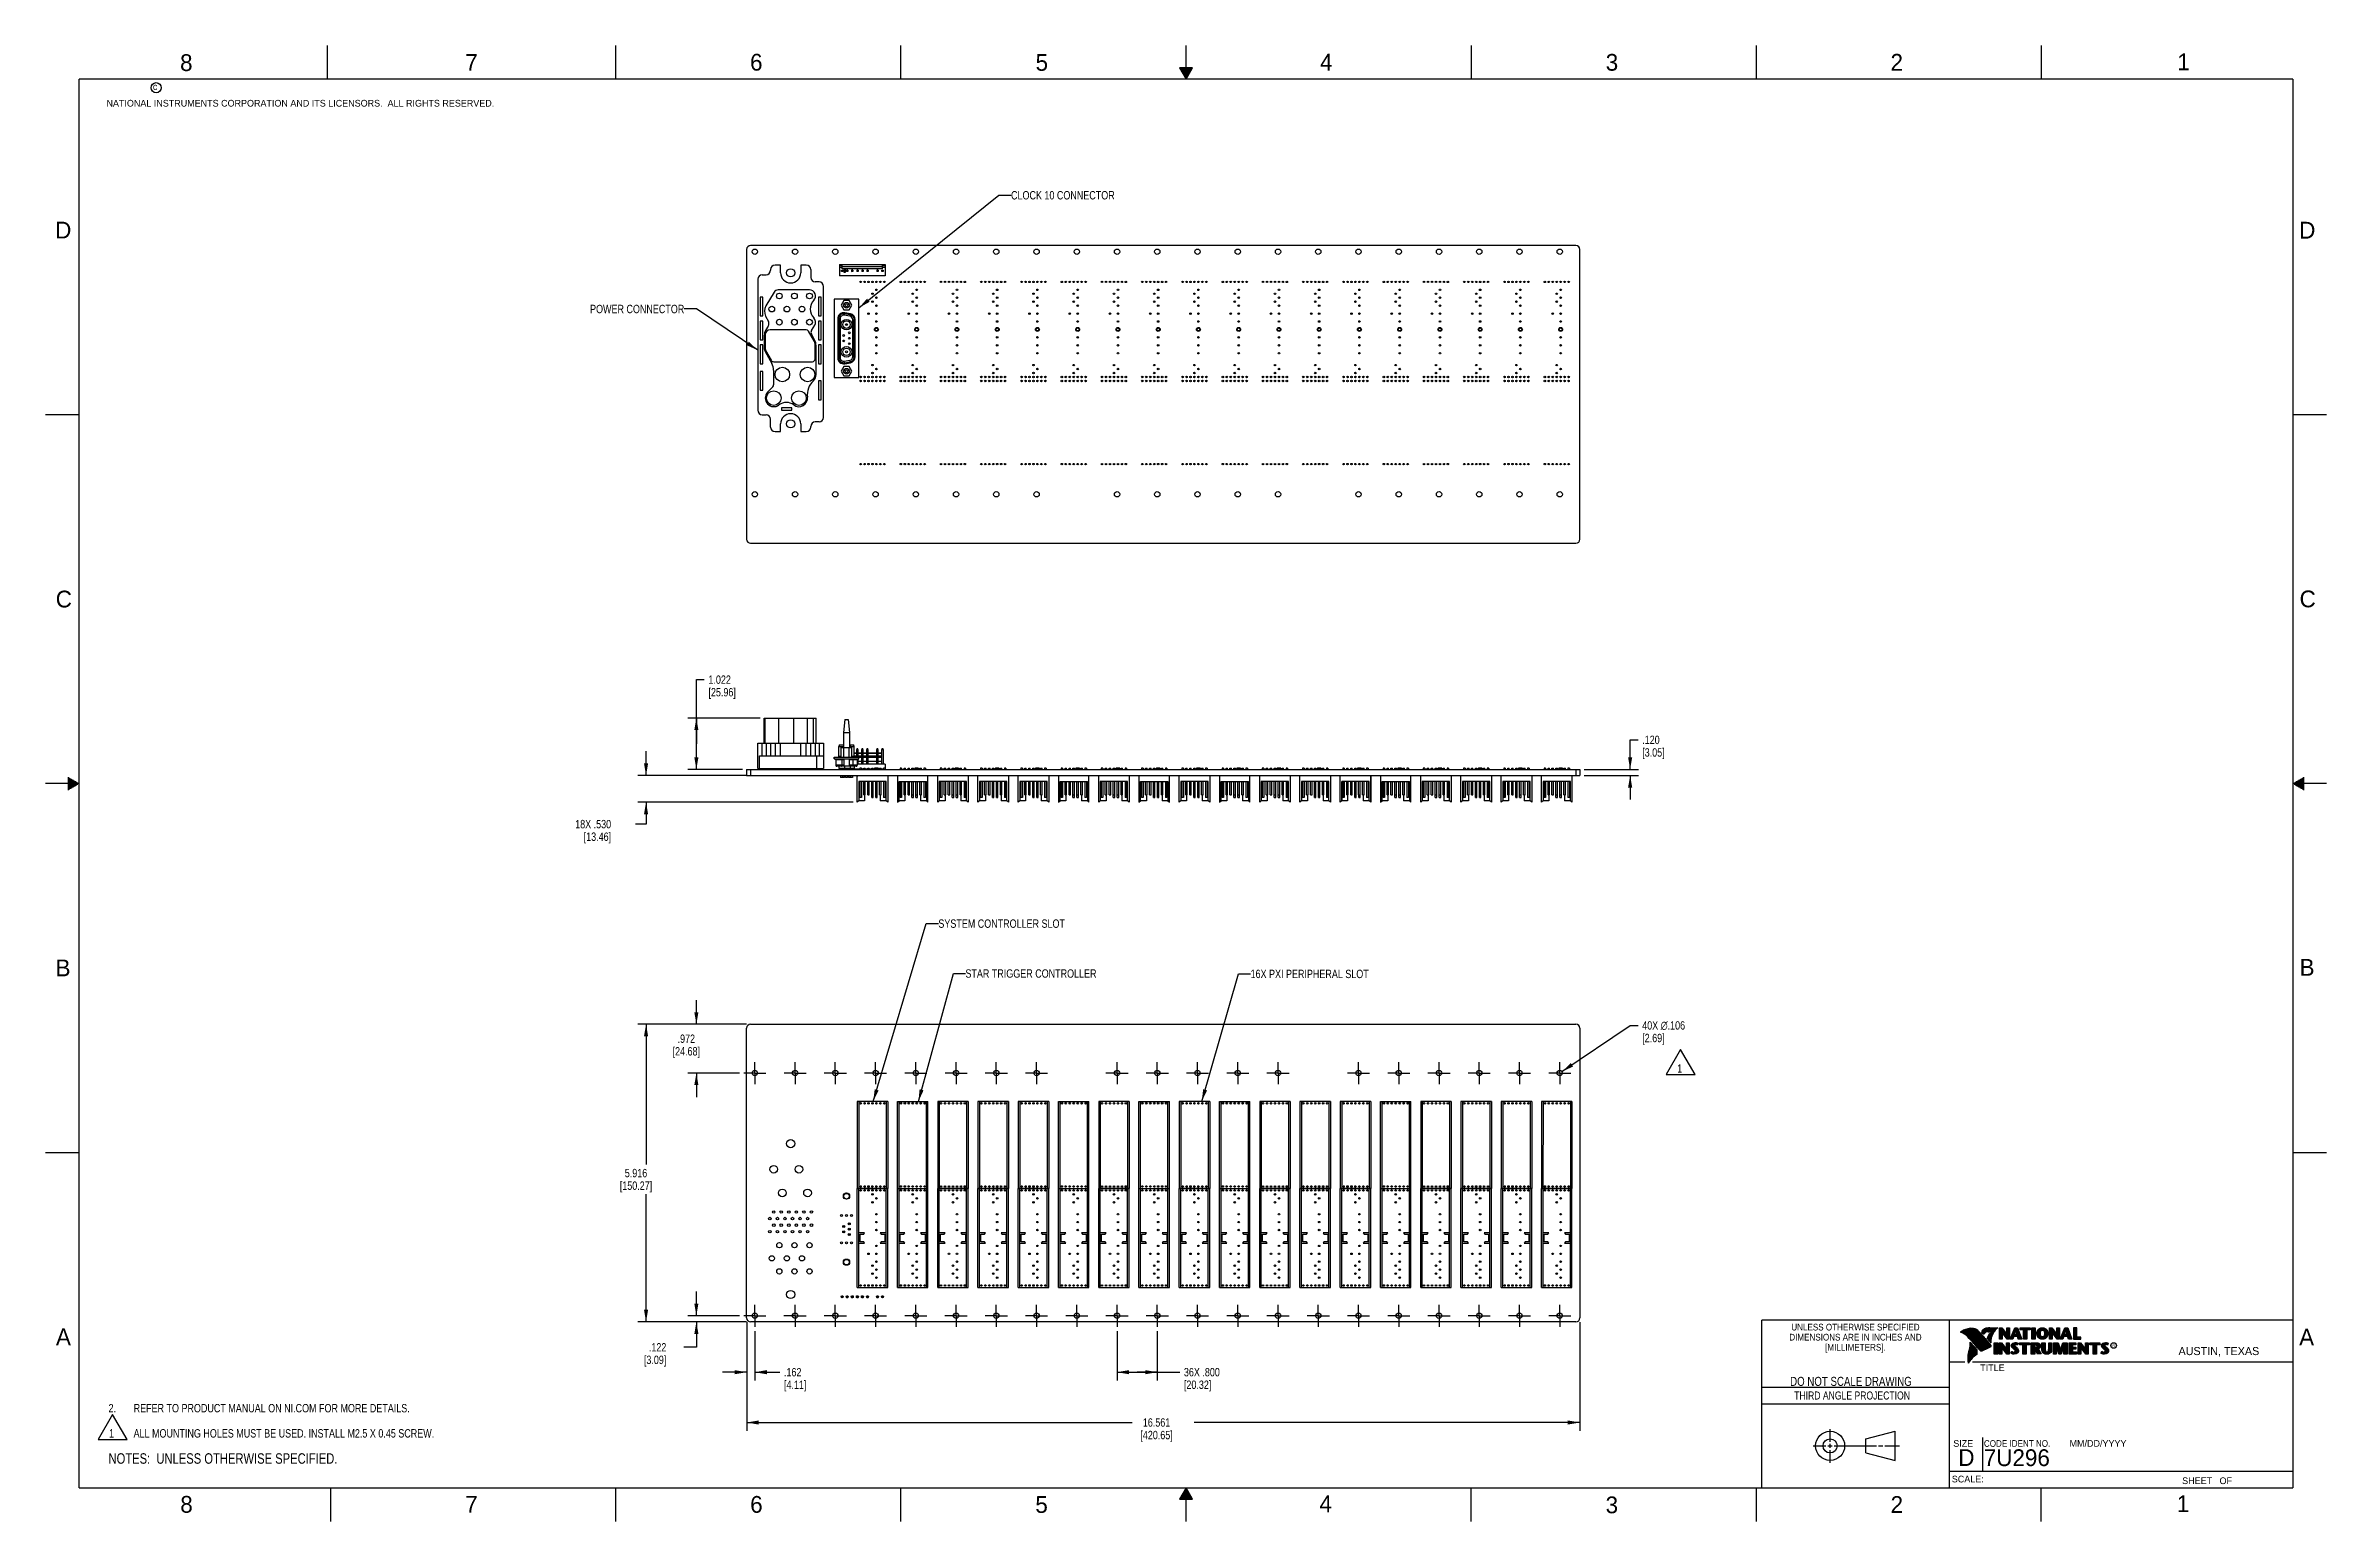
# Model space of a CAD drawing. Header units: inches. Extents: x 0 to 34, y 0 to 22.
import ezdxf

# ---------------------------------------------------------------- set-up
doc = ezdxf.new("R2010")
doc.units = ezdxf.units.IN
doc.header["$LTSCALE"] = 1.87
doc.header["$MEASUREMENT"] = 0
doc.linetypes.add('CENTER', pattern=[0.6, 0.375, -0.075, 0.075, -0.075])
doc.layers.get('0').update_dxf_attribs({"linetype": 'CONTINUOUS'})
for name, color, linetype in [('02___PRT_ALL_AXES', 7, 'CONTINUOUS'), ('3_ALL_AXES', 7, 'CONTINUOUS'), ('DEFAULT_1', 7, 'CENTER'), ('DETAIL', 7, 'CONTINUOUS'), ('DIMENSIONS', 7, 'CONTINUOUS')]:
    doc.layers.add(name, color=color, linetype=linetype)
doc.styles.get("Standard").update_dxf_attribs({"font": 'txt', "width": 0.8})
doc.styles.add('TEXTSTYLE_2', font='txt')
doc.styles.add('TEXTSTYLE_3', font='txt', dxfattribs={"width": 0.9})
doc.dimstyles.new('DIMSTYLE_1', dxfattribs={"dimtxt": 0.125, "dimasz": 0.18, "dimexe": 0.18, "dimexo": 0.0625, "dimgap": 0.09, "dimtad": 0, "dimtih": 1, "dimtoh": 1, "dimdec": 3, "dimlfac": 1.333333, "dimzin": 4, "dimdsep": 46, "dimtxsty": 'STANDARD', "dimblk": '_FILLED', "dimblk1": '_FILLED', "dimblk2": '_FILLED', "dimcen": 0.09, "dimadec": 0, "dimazin": 0, "dimtp": 0.001, "dimtm": 0.001, "dimtfac": 1, "dimtdec": 3, "dimtofl": 0, "dimtmove": 0, "dimatfit": 3, "dimldrblk": '_FILLED', "dimfxl": 1, "dimtolj": 1, "dimtzin": 4, "dimarcsym": 0})
doc.dimstyles.new('DIMSTYLE_2', dxfattribs={"dimtxt": 0.125, "dimasz": 0.18, "dimexe": 0.18, "dimexo": 0.0625, "dimgap": 0.09, "dimtad": 0, "dimtih": 1, "dimtoh": 1, "dimdec": 3, "dimlfac": 1.333333, "dimzin": 4, "dimdsep": 46, "dimtxsty": 'STANDARD', "dimblk": '_FILLED', "dimblk1": '_FILLED', "dimblk2": '_FILLED', "dimcen": 0.09, "dimadec": 0, "dimazin": 0, "dimtp": 0.001, "dimtm": 0.001, "dimtfac": 1, "dimtdec": 3, "dimtofl": 0, "dimtmove": 0, "dimatfit": 3, "dimldrblk": '_FILLED', "dimfxl": 1, "dimtolj": 1, "dimtzin": 4, "dimarcsym": 0})
doc.dimstyles.get("Standard").update_dxf_attribs({"dimtxt": 0.125, "dimasz": 0.18, "dimexe": 0.18, "dimexo": 0.0625, "dimgap": 0.09, "dimtad": 0, "dimtih": 1, "dimtoh": 1, "dimdec": 3, "dimzin": 4, "dimdsep": 46, "dimtxsty": 'STANDARD', "dimblk": '_FILLED', "dimblk1": '_FILLED', "dimblk2": '_FILLED', "dimcen": 0.09, "dimadec": 0, "dimazin": 0, "dimtol": 1, "dimtp": 0.01, "dimtm": 0.01, "dimtfac": 1, "dimtdec": 3, "dimtofl": 0, "dimtmove": 0, "dimatfit": 3, "dimldrblk": '_FILLED', "dimfxl": 1, "dimtolj": 1, "dimtzin": 4, "dimarcsym": 0})

msp = doc.modelspace()

# ---------------------------------------------------------------- texts
at = {"color": 2, "linetype": 'CONTINUOUS', "line_spacing_factor": 0.9}
for s, insert, char_height, width, attachment_point, style in [('8', (2.00464, 21.87133), 0.25, 0.25, 1, 'TEXTSTYLE_2'), ('7', (6.25565, 21.87429), 0.25, 0.25, 1, 'TEXTSTYLE_2'), ('6', (10.50119, 21.87725), 0.25, 0.25, 1, 'TEXTSTYLE_2'), ('5', (14.75766, 21.87474), 0.25, 0.25, 1, 'TEXTSTYLE_2'), ('4', (18.99773, 21.8777), 0.25, 0.25, 1, 'TEXTSTYLE_2'), ('3', (23.25697, 21.87594), 0.25, 0.25, 1, 'TEXTSTYLE_2'), ('2', (27.50251, 21.87616), 0.25, 0.25, 1, 'TEXTSTYLE_2'), ('1', (31.77814, 21.88259), 0.25, 0.25, 1, 'TEXTSTYLE_2'), ('NATIONAL INSTRUMENTS CORPORATION AND ITS LICENSORS.  ALL RIGHTS RESERVED.', (0.90712, 21.19112), 0.1, 7.3, 1, 'TEXTSTYLE_2'), ('c', (1.59898, 21.43883), 0.1, 0.1, 1, 'TEXTSTYLE_2'), ('D', (0.14243, 19.375), 0.25, 0.25, 1, 'TEXTSTYLE_2'), ('D', (33.59469, 19.37364), 0.25, 0.25, 1, 'TEXTSTYLE_2'), ('C', (0.15083, 13.87462), 0.25, 0.25, 1, 'TEXTSTYLE_2'), ('C', (33.6004, 13.87673), 0.25, 0.25, 1, 'TEXTSTYLE_2'), ('B', (0.14837, 8.37572), 0.25, 0.25, 1, 'TEXTSTYLE_2'), ('B', (33.6006, 8.38454), 0.25, 0.25, 1, 'TEXTSTYLE_2'), ('A', (0.15407, 2.87607), 0.25, 0.25, 1, 'TEXTSTYLE_2'), ('DIMENSIONS ARE IN INCHES AND', (26.97988, 2.79593), 0.1, 2.52, 2, 'TEXTSTYLE_3'), ('UNLESS OTHERWISE SPECIFIED', (26.97988, 2.94593), 0.1, 2.34, 2, 'TEXTSTYLE_3'), ('A', (33.5939, 2.87275), 0.25, 0.25, 1, 'TEXTSTYLE_2'), ('[MILLIMETERS].', (26.97988, 2.64593), 0.1, 1.26, 2, 'TEXTSTYLE_3'), ('R', (30.80762, 2.64135), 0.04198, 0.041979, 1, 'TEXTSTYLE_2'), ('AUSTIN, TEXAS', (31.79573, 2.599), 0.12, 1.56, 1, 'TEXTSTYLE_2'), ('TITLE', (28.8397, 2.33972), 0.1, 0.5, 1, 'TEXTSTYLE_2'), ('SIZE', (28.43795, 1.21181), 0.1, 0.4, 1, 'TEXTSTYLE_2'), ('CODE IDENT NO.', (28.89492, 1.21148), 0.1, 1.26, 1, 'TEXTSTYLE_3'), ('MM/DD/YYYY', (30.17212, 1.21211), 0.1, 1, 1, 'TEXTSTYLE_2'), ('SCALE:', (28.41638, 0.68064), 0.1, 0.6, 1, 'TEXTSTYLE_2'), ('8', (2.00741, 0.37911), 0.25, 0.25, 1, 'TEXTSTYLE_2'), ('7', (6.25527, 0.37866), 0.25, 0.25, 1, 'TEXTSTYLE_2'), ('6', (10.50327, 0.37843), 0.25, 0.25, 1, 'TEXTSTYLE_2'), ('5', (14.75404, 0.37622), 0.25, 0.25, 1, 'TEXTSTYLE_2'), ('4', (18.98838, 0.38692), 0.25, 0.25, 1, 'TEXTSTYLE_2'), ('3', (23.25553, 0.37104), 0.25, 0.25, 1, 'TEXTSTYLE_2'), ('2', (27.50353, 0.37628), 0.25, 0.25, 1, 'TEXTSTYLE_2'), ('1', (31.77062, 0.38897), 0.25, 0.25, 1, 'TEXTSTYLE_2'), ('SHEET   OF', (31.84991, 0.65572), 0.1, 1, 1, 'TEXTSTYLE_2')]:
    msp.add_mtext(s, dxfattribs=dict(at, insert=insert, char_height=char_height, width=width, attachment_point=attachment_point, style=style))
at = {"color": 7, "linetype": 'CONTINUOUS', "insert": (26.91267, 2.15489), "char_height": 0.135, "width": 2.16, "attachment_point": 2, "line_spacing_factor": 0.9}
msp.add_mtext('DO NOT SCALE DRAWING', dxfattribs=at)
at = {"color": 2, "linetype": 'CONTINUOUS', "insert": (26.9296, 1.93677), "char_height": 0.12, "width": 2.112, "attachment_point": 2, "line_spacing_factor": 0.9}
msp.add_mtext('THIRD ANGLE PROJECTION', dxfattribs=at)
at = {"color": 7, "linetype": 'CONTINUOUS', "char_height": 0.25, "attachment_point": 1, "line_spacing_factor": 0.9, "style": 'TEXTSTYLE_2'}
for s, insert, width in [('D  ', (28.51282, 1.07639), 0.75), ('7U296', (28.89285, 1.07447), 1.25)]:
    msp.add_mtext(s, dxfattribs=dict(at, insert=insert, width=width))
at = {"layer": 'DETAIL', "color": 2, "linetype": 'CONTINUOUS', "char_height": 0.125, "line_spacing_factor": 0.9}
for s, insert, width, attachment_point in [('CLOCK 10 CONNECTOR', (14.3918, 19.8319), 1.8, 1), ('POWER CONNECTOR', (9.52067, 18.13619), 1.5, 3), ('SYSTEM CONTROLLER SLOT', (13.30845, 8.97394), 2.2, 1), ('STAR TRIGGER CONTROLLER', (13.71204, 8.22986), 2.3, 1), ('16X PXI PERIPHERAL SLOT', (17.96299, 8.22394), 2.3, 1)]:
    msp.add_mtext(s, dxfattribs=dict(at, insert=insert, width=width, attachment_point=attachment_point))

# ---------------------------------------------------------------- blocks, each defined once
blk = doc.blocks.new('_FILLED')
at = {"color": 0, "linetype": 'BYBLOCK'}
blk.add_solid([(0, 0), (-1, 0.17), (-1, -0.17)], dxfattribs=at)
blk = doc.blocks.new('*D0')
at = {"layer": 'DIMENSIONS', "color": 2, "linetype": 'CONTINUOUS'}
for p, q in [((9.701, 3.066), (9.701, 3.426)), ((10.345, 3.066), (9.576, 3.066)), ((10.447, 2.974), (9.576, 2.974)), ((9.701, 2.974), (9.701, 2.596)), ((9.701, 2.596), (9.515, 2.596))]:
    blk.add_line(p, q, dxfattribs=at)
at = {"layer": 'DIMENSIONS', "color": 2, "linetype": 'CONTINUOUS', "xscale": 0.18, "yscale": 0.18, "zscale": 0.18}
for p, rotation in [((9.701, 3.066), 270), ((9.701, 2.974), 90)]:
    blk.add_blockref('_FILLED', p, dxfattribs=dict(at, rotation=rotation))
at = {"layer": 'DIMENSIONS', "color": 2, "linetype": 'CONTINUOUS', "insert": (9.253, 2.658), "char_height": 0.125, "width": 0.6, "attachment_point": 3, "line_spacing_factor": 0.9}
blk.add_mtext('.122\\P[3.09]', dxfattribs=at)
blk = doc.blocks.new('*D1')
at = {"layer": 'DIMENSIONS', "color": 2, "linetype": 'CONTINUOUS'}
for p, q in [((10.447, 7.411), (8.826, 7.411)), ((8.951, 7.411), (8.951, 5.318)), ((8.951, 2.974), (8.951, 4.88)), ((10.447, 2.974), (8.826, 2.974))]:
    blk.add_line(p, q, dxfattribs=at)
at = {"layer": 'DIMENSIONS', "color": 2, "linetype": 'CONTINUOUS', "xscale": 0.18, "yscale": 0.18, "zscale": 0.18}
for p, rotation in [((8.951, 7.411), 90), ((8.951, 2.974), 270)]:
    blk.add_blockref('_FILLED', p, dxfattribs=dict(at, rotation=rotation))
at = {"layer": 'DIMENSIONS', "color": 2, "linetype": 'CONTINUOUS', "insert": (8.801, 5.255), "char_height": 0.125, "width": 0.8, "attachment_point": 2, "line_spacing_factor": 0.9}
blk.add_mtext('5.916\\P[150.27]', dxfattribs=at)
blk = doc.blocks.new('*D2')
at = {"layer": 'DIMENSIONS', "color": 2, "linetype": 'CONTINUOUS'}
for p, q in [((9.701, 7.411), (9.701, 7.771)), ((10.447, 7.411), (9.576, 7.411)), ((10.345, 6.683), (9.576, 6.683)), ((9.701, 6.683), (9.701, 6.323))]:
    blk.add_line(p, q, dxfattribs=at)
at = {"layer": 'DIMENSIONS', "color": 2, "linetype": 'CONTINUOUS', "xscale": 0.18, "yscale": 0.18, "zscale": 0.18}
for p, rotation in [((9.701, 7.411), 270), ((9.701, 6.683), 90)]:
    blk.add_blockref('_FILLED', p, dxfattribs=dict(at, rotation=rotation))
at = {"layer": 'DIMENSIONS', "color": 2, "linetype": 'CONTINUOUS', "insert": (9.551, 7.258), "char_height": 0.125, "width": 0.7, "attachment_point": 2, "line_spacing_factor": 0.9}
blk.add_mtext('.972\\P[24.68]', dxfattribs=at)
blk = doc.blocks.new('*D3')
at = {"layer": 'DIMENSIONS', "color": 2, "linetype": 'CONTINUOUS'}
for p, q in [((10.451, 2.971), (10.451, 2.099)), ((10.572, 2.838), (10.572, 2.099)), ((10.451, 2.224), (10.091, 2.224)), ((10.572, 2.224), (10.944, 2.224))]:
    blk.add_line(p, q, dxfattribs=at)
at = {"layer": 'DIMENSIONS', "color": 2, "linetype": 'CONTINUOUS', "xscale": 0.18, "yscale": 0.18, "zscale": 0.18}
blk.add_blockref('_FILLED', (10.451, 2.224), dxfattribs=at)
at = {"layer": 'DIMENSIONS', "color": 2, "linetype": 'CONTINUOUS', "xscale": 0.18, "yscale": 0.18, "zscale": 0.18, "rotation": 180}
blk.add_blockref('_FILLED', (10.572, 2.224), dxfattribs=at)
at = {"layer": 'DIMENSIONS', "color": 2, "linetype": 'CONTINUOUS', "insert": (11.007, 2.287), "char_height": 0.125, "width": 0.6, "attachment_point": 1, "line_spacing_factor": 0.9}
blk.add_mtext('.162\\P[4.11]', dxfattribs=at)
blk = doc.blocks.new('*D4')
at = {"layer": 'DIMENSIONS', "color": 2, "linetype": 'CONTINUOUS'}
for p, q in [((10.451, 2.971), (10.451, 1.349)), ((22.871, 2.971), (22.871, 1.349)), ((10.451, 1.474), (16.199, 1.474)), ((22.871, 1.474), (17.124, 1.474))]:
    blk.add_line(p, q, dxfattribs=at)
at = {"layer": 'DIMENSIONS', "color": 2, "linetype": 'CONTINUOUS', "xscale": 0.18, "yscale": 0.18, "zscale": 0.18, "rotation": 180}
blk.add_blockref('_FILLED', (10.451, 1.474), dxfattribs=at)
at = {"layer": 'DIMENSIONS', "color": 2, "linetype": 'CONTINUOUS', "xscale": 0.18, "yscale": 0.18, "zscale": 0.18}
blk.add_blockref('_FILLED', (22.871, 1.474), dxfattribs=at)
at = {"layer": 'DIMENSIONS', "color": 2, "linetype": 'CONTINUOUS', "insert": (16.561, 1.537), "char_height": 0.125, "width": 0.8, "attachment_point": 2, "line_spacing_factor": 0.9}
blk.add_mtext('16.561\\P[420.65]', dxfattribs=at)
blk = doc.blocks.new('*D5')
at = {"layer": 'DIMENSIONS', "color": 2, "linetype": 'CONTINUOUS'}
for p, q in [((9.701, 11.593), (9.701, 12.548)), ((9.701, 12.548), (9.818, 12.548)), ((10.65, 11.976), (9.576, 11.976)), ((9.701, 11.976), (9.701, 11.593)), ((9.701, 11.21), (9.701, 11.593)), ((10.388, 11.21), (9.576, 11.21))]:
    blk.add_line(p, q, dxfattribs=at)
at = {"layer": 'DIMENSIONS', "color": 2, "linetype": 'CONTINUOUS', "xscale": 0.18, "yscale": 0.18, "zscale": 0.18}
for p, rotation in [((9.701, 11.976), 90), ((9.701, 11.21), 270)]:
    blk.add_blockref('_FILLED', p, dxfattribs=dict(at, rotation=rotation))
at = {"layer": 'DIMENSIONS', "color": 2, "linetype": 'CONTINUOUS', "insert": (9.881, 12.611), "char_height": 0.125, "width": 0.7, "attachment_point": 1, "line_spacing_factor": 0.9}
blk.add_mtext('1.022\\P[25.96]', dxfattribs=at)
blk = doc.blocks.new('*D6')
at = {"layer": 'DIMENSIONS', "color": 2, "linetype": 'CONTINUOUS'}
for p, q in [((8.951, 11.12), (8.951, 11.48)), ((10.447, 11.12), (8.826, 11.12)), ((12.036, 10.722), (8.826, 10.722)), ((8.951, 10.722), (8.951, 10.395)), ((8.951, 10.395), (8.792, 10.395))]:
    blk.add_line(p, q, dxfattribs=at)
at = {"layer": 'DIMENSIONS', "color": 2, "linetype": 'CONTINUOUS', "xscale": 0.18, "yscale": 0.18, "zscale": 0.18}
for p, rotation in [((8.951, 11.12), 270), ((8.951, 10.722), 90)]:
    blk.add_blockref('_FILLED', p, dxfattribs=dict(at, rotation=rotation))
at = {"layer": 'DIMENSIONS', "color": 2, "linetype": 'CONTINUOUS', "insert": (8.43, 10.457), "char_height": 0.125, "width": 0.8, "attachment_point": 3, "line_spacing_factor": 0.9}
blk.add_mtext('18X .530\\P[13.46]', dxfattribs=at)
blk = doc.blocks.new('*D7')
at = {"layer": 'DIMENSIONS', "color": 2, "linetype": 'CONTINUOUS'}
for p, q in [((23.621, 11.21), (23.621, 11.651)), ((23.621, 11.651), (23.739, 11.651)), ((22.934, 11.21), (23.746, 11.21)), ((22.934, 11.12), (23.746, 11.12)), ((23.621, 11.12), (23.621, 10.76))]:
    blk.add_line(p, q, dxfattribs=at)
at = {"layer": 'DIMENSIONS', "color": 2, "linetype": 'CONTINUOUS', "xscale": 0.18, "yscale": 0.18, "zscale": 0.18}
for p, rotation in [((23.621, 11.21), 270), ((23.621, 11.12), 90)]:
    blk.add_blockref('_FILLED', p, dxfattribs=dict(at, rotation=rotation))
at = {"layer": 'DIMENSIONS', "color": 2, "linetype": 'CONTINUOUS', "insert": (23.801, 11.713), "char_height": 0.125, "width": 0.6, "attachment_point": 1, "line_spacing_factor": 0.9}
blk.add_mtext('.120\\P[3.05]', dxfattribs=at)
blk = doc.blocks.new('*D8')
at = {"layer": 'DIMENSIONS', "color": 2, "linetype": 'CONTINUOUS'}
for p, q in [((22.605, 6.705), (23.621, 7.394)), ((23.621, 7.394), (23.739, 7.394))]:
    blk.add_line(p, q, dxfattribs=at)
at = {"layer": 'DIMENSIONS', "color": 2, "linetype": 'CONTINUOUS', "xscale": 0.18, "yscale": 0.18, "zscale": 0.18, "rotation": 214.1072970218}
blk.add_blockref('_FILLED', (22.605, 6.705), dxfattribs=at)
at = {"layer": 'DIMENSIONS', "color": 2, "linetype": 'CONTINUOUS', "insert": (23.801, 7.456), "char_height": 0.125, "width": 0.96667, "attachment_point": 1, "line_spacing_factor": 0.9}
blk.add_mtext('40X \\Fgdt;{\\Fgdt;n}\\Ftxt;.106\\P[2.69]', dxfattribs=at)
blk = doc.blocks.new('*D9')
at = {"layer": 'DIMENSIONS', "color": 2, "linetype": 'CONTINUOUS'}
for p, q in [((15.972, 2.838), (15.972, 2.099)), ((16.572, 2.838), (16.572, 2.099)), ((15.972, 2.224), (16.272, 2.224)), ((16.572, 2.224), (16.272, 2.224)), ((16.272, 2.224), (16.907, 2.224))]:
    blk.add_line(p, q, dxfattribs=at)
at = {"layer": 'DIMENSIONS', "color": 2, "linetype": 'CONTINUOUS', "xscale": 0.18, "yscale": 0.18, "zscale": 0.18, "rotation": 180}
blk.add_blockref('_FILLED', (15.972, 2.224), dxfattribs=at)
at = {"layer": 'DIMENSIONS', "color": 2, "linetype": 'CONTINUOUS', "xscale": 0.18, "yscale": 0.18, "zscale": 0.18}
blk.add_blockref('_FILLED', (16.572, 2.224), dxfattribs=at)
at = {"layer": 'DIMENSIONS', "color": 2, "linetype": 'CONTINUOUS', "insert": (16.969, 2.287), "char_height": 0.125, "width": 0.8, "attachment_point": 1, "line_spacing_factor": 0.9}
blk.add_mtext('36X .800\\P[20.32]', dxfattribs=at)
blk = doc.blocks.new('NOTES_HEADER_BL0', base_point=(3.1215, 0.9375))
at = {"layer": 'DETAIL', "color": 2, "linetype": 'CONTINUOUS', "width": 0.8}
blk.add_text('NOTES:  UNLESS OTHERWISE SPECIFIED.', height=0.156, dxfattribs=at).set_placement((0.9375, 0.8595))
blk = doc.blocks.new('CUSTOM_NOTE_BL1', base_point=(3.675, 1.687))
at = {"layer": 'DETAIL', "color": 2, "linetype": 'CONTINUOUS', "width": 0.8}
for s, p in [('2.', (0.938, 1.625)), ('REFER TO PRODUCT MANUAL ON NI.COM FOR MORE DETAILS.', (1.312, 1.625))]:
    blk.add_text(s, height=0.125, dxfattribs=at).set_placement(p)
blk = doc.blocks.new('CUSTOM_NOTE_BL2', base_point=(3.998, 1.409))
at = {"layer": 'DETAIL', "color": 2, "linetype": 'CONTINUOUS'}
for p, q in [((0.999, 1.596), (0.783, 1.221)), ((1.215, 1.221), (0.999, 1.596)), ((0.783, 1.221), (1.215, 1.221))]:
    blk.add_line(p, q, dxfattribs=at)
at = {"layer": 'DETAIL', "color": 2, "linetype": 'CONTINUOUS', "width": 0.8}
for s, p in [('1', (0.947, 1.25)), ('ALL MOUNTING HOLES MUST BE USED. INSTALL M2.5 X 0.45 SCREW.', (1.312, 1.25))]:
    blk.add_text(s, height=0.125, dxfattribs=at).set_placement(p)
blk = doc.blocks.new('FLAG_TRIANGLE_BL3', base_point=(24.373, 6.848))
at = {"layer": 'DETAIL', "color": 2, "linetype": 'CONTINUOUS'}
for p, q in [((24.373, 7.035), (24.157, 6.661)), ((24.589, 6.661), (24.373, 7.035)), ((24.157, 6.661), (24.589, 6.661))]:
    blk.add_line(p, q, dxfattribs=at)
at = {"layer": 'DETAIL', "color": 2, "linetype": 'CONTINUOUS', "width": 0.8}
blk.add_text('1', height=0.125, dxfattribs=at).set_placement((24.322, 6.689))

# ---------------------------------------------------------------- dimensions: what is measured, and where the dimension line sits
at = {"layer": 'DIMENSIONS', "color": 2, "linetype": 'CONTINUOUS'}
for base, p1, p2, angle, picture, middle in [((9.70067, 11.97603), (10.38817, 11.20953), (10.6503, 11.97603), 90, '*D5', (10.23067, 12.45458)), ((23.62143, 11.20953), (22.93393, 11.11953), (22.93393, 11.20953), 90, '*D7', (24.10143, 11.55715)), ((9.70067, 6.68282), (10.44722, 7.41144), (10.34477, 6.68282), 270, '*D2', (9.57567, 7.10201)), ((8.95067, 7.41144), (10.44722, 2.97444), (10.44722, 7.41144), 90, '*D1', (8.80067, 5.09919)), ((9.700666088, 2.9744411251), (10.3447743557, 3.0655661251), (10.4472212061, 2.9744411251), 270, '*D0', (8.9027744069, 2.5017709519))]:
    dim = msp.add_linear_dim(base=base, p1=p1, p2=p2, angle=angle, dimstyle='DIMSTYLE_1', dxfattribs=at)
    dim.commit()
    dim.dimension.update_dxf_attribs({"geometry": picture, "text_midpoint": middle, "dimtype": 160})
dim = msp.add_linear_dim(base=(8.95067, 10.72221), p1=(10.44722, 11.11953), p2=(12.03634, 10.72221), angle=270, text='18X <>', dimstyle='DIMSTYLE_1', dxfattribs=at)
dim.commit()
dim.dimension.update_dxf_attribs({"geometry": '*D6', "text_midpoint": (7.92952, 10.30105), "dimtype": 160})
dim = msp.add_diameter_dim_2p(p1=(22.60494, 6.70511), p2=(22.53911, 6.66053), text='40X <>', dimstyle='DIMSTYLE_2', dxfattribs=at)
dim.commit()
dim.dimension.update_dxf_attribs({"geometry": '*D8', "text_midpoint": (24.38477, 7.29976), "dimtype": 163})
for base, p2, picture, middle in [((10.57202, 2.22444), (10.57202, 2.83832), '*D3', (11.30691, 2.13069)), ((22.87143, 1.47444), (22.87143, 2.971), '*D4', (16.48605, 1.38069))]:
    dim = msp.add_linear_dim(base=base, p1=(10.45067, 2.971), p2=p2, dimstyle='DIMSTYLE_1', dxfattribs=at)
    dim.commit()
    dim.dimension.update_dxf_attribs({"geometry": picture, "text_midpoint": middle, "dimtype": 160})
dim = msp.add_linear_dim(base=(16.57202, 2.22444), p1=(15.97202, 2.83832), p2=(16.57202, 2.83832), text='36X <>', dimstyle='DIMSTYLE_1', dxfattribs=at)
dim.commit()
dim.dimension.update_dxf_attribs({"geometry": '*D9', "text_midpoint": (17.5192, 2.13069), "dimtype": 160})

# ---------------------------------------------------------------- linework, layer by layer
at = {"color": 2, "linetype": 'CONTINUOUS'}
for p, q in [((4.20002, 21.5), (4.20002, 22)), ((8.50002, 21.5), (8.50002, 22)), ((12.75002, 21.5), (12.75002, 22)), ((17.00002, 21.5), (17.00002, 22)), ((21.25002, 22), (21.25002, 21.5)), ((25.50002, 22), (25.50002, 21.5)), ((29.75002, 22), (29.75002, 21.5)), ((16.90203, 21.66972), (17.00002, 21.5)), ((17.09801, 21.66972), (16.90203, 21.66972)), ((16.90764, 21.66), (17.0924, 21.66)), ((16.91342, 21.65), (17.08662, 21.65)), ((16.91919, 21.64), (17.08085, 21.64)), ((16.92496, 21.63), (17.07508, 21.63)), ((16.93074, 21.62), (17.0693, 21.62)), ((16.93651, 21.61), (17.06353, 21.61)), ((16.94229, 21.6), (17.05776, 21.6)), ((16.94806, 21.59), (17.05198, 21.59)), ((16.95383, 21.58), (17.04621, 21.58)), ((16.95961, 21.57), (17.04044, 21.57)), ((16.96538, 21.56), (17.03466, 21.56)), ((16.97115, 21.55), (17.02889, 21.55)), ((16.97693, 21.54), (17.02311, 21.54)), ((16.9827, 21.53), (17.01734, 21.53)), ((16.98847, 21.52), (17.01157, 21.52)), ((16.99425, 21.51), (17.00579, 21.51)), ((17.00002, 21.5), (17.09801, 21.66972)), ((0.00002, 16.5), (0.50002, 16.5)), ((33.50002, 16.5), (34.00002, 16.5)), ((0.5, 11), (0, 11)), ((0.33028, 11.09), (0.34412, 11.09)), ((0.33028, 11.08), (0.36144, 11.08)), ((0.33028, 11.07), (0.37876, 11.07)), ((0.33028, 11.06), (0.39608, 11.06)), ((0.33028, 11.05), (0.4134, 11.05)), ((0.33028, 11.04), (0.43072, 11.04)), ((0.33028, 11.03), (0.44804, 11.03)), ((0.33028, 11.02), (0.46536, 11.02)), ((0.33028, 11.01), (0.48268, 11.01)), ((0.33028, 10.99), (0.48268, 10.99)), ((0.33028, 10.98), (0.46536, 10.98)), ((0.33028, 10.97), (0.44804, 10.97)), ((0.33028, 10.96), (0.43072, 10.96)), ((0.33028, 10.95), (0.4134, 10.95)), ((0.33028, 10.94), (0.39608, 10.94)), ((0.33028, 10.93), (0.37876, 10.93)), ((0.33028, 10.92), (0.36144, 10.92)), ((0.33028, 10.91), (0.34412, 10.91)), ((34.00002, 11), (33.50002, 11)), ((33.51734, 11.01), (33.66974, 11.01)), ((33.51734, 10.99), (33.66974, 10.99)), ((33.53466, 11.02), (33.66974, 11.02)), ((33.53466, 10.98), (33.66974, 10.98)), ((33.55198, 11.03), (33.66974, 11.03)), ((33.55198, 10.97), (33.66974, 10.97)), ((33.5693, 11.04), (33.66974, 11.04)), ((33.5693, 10.96), (33.66974, 10.96)), ((33.58662, 11.05), (33.66974, 11.05)), ((33.58662, 10.95), (33.66974, 10.95)), ((33.60394, 11.06), (33.66974, 11.06)), ((33.60394, 10.94), (33.66974, 10.94)), ((33.62126, 11.07), (33.66974, 11.07)), ((33.62126, 10.93), (33.66974, 10.93)), ((33.63858, 11.08), (33.66974, 11.08)), ((33.63858, 10.92), (33.66974, 10.92)), ((33.65591, 11.09), (33.66974, 11.09)), ((33.65591, 10.91), (33.66974, 10.91)), ((0.00002, 5.5), (0.50002, 5.5)), ((33.50002, 5.5), (34.00002, 5.5)), ((28.55604, 2.82173), (28.55604, 2.8246)), ((28.5629, 2.81928), (28.5629, 2.82905)), ((28.56976, 2.8166), (28.56976, 2.8333)), ((28.57663, 2.81368), (28.57663, 2.83737)), ((28.58349, 2.81051), (28.58349, 2.84124)), ((28.59036, 2.80709), (28.59036, 2.84487)), ((28.59722, 2.8034), (28.59722, 2.84793)), ((28.60408, 2.79942), (28.60408, 2.8508)), ((28.61095, 2.79515), (28.61095, 2.8535)), ((28.61781, 2.79056), (28.61781, 2.85603)), ((28.62468, 2.78564), (28.62468, 2.85839)), ((28.63154, 2.78035), (28.63154, 2.86058)), ((28.6384, 2.77466), (28.6384, 2.86262)), ((28.64527, 2.76854), (28.64527, 2.8645)), ((28.65213, 2.76195), (28.65213, 2.86622)), ((28.659, 2.75482), (28.659, 2.86787)), ((28.66586, 2.74736), (28.66586, 2.8695)), ((28.67273, 2.73985), (28.67273, 2.87083)), ((28.67959, 2.73228), (28.67959, 2.87189)), ((28.68645, 2.72465), (28.68645, 2.87266)), ((28.69332, 2.71697), (28.69332, 2.87316)), ((28.70018, 2.70922), (28.70018, 2.87339)), ((28.70705, 2.70142), (28.70705, 2.87335)), ((28.71391, 2.69355), (28.71391, 2.87303)), ((28.72077, 2.68563), (28.72077, 2.87244)), ((28.72764, 2.67764), (28.72764, 2.87158)), ((28.7345, 2.66959), (28.7345, 2.87043)), ((28.74137, 2.66148), (28.74137, 2.86903)), ((28.74823, 2.65331), (28.74823, 2.8677)), ((28.75509, 2.6452), (28.75509, 2.86595)), ((28.76196, 2.63718), (28.76196, 2.86376)), ((28.76882, 2.62925), (28.76882, 2.86112)), ((28.77569, 2.62142), (28.77569, 2.85799)), ((28.78255, 2.61368), (28.78255, 2.85432)), ((28.78941, 2.60602), (28.78941, 2.85007)), ((28.79628, 2.59845), (28.79628, 2.84514)), ((28.80314, 2.59097), (28.80314, 2.83944)), ((28.81001, 2.58357), (28.81001, 2.83281)), ((28.81687, 2.57625), (28.81687, 2.82529)), ((28.82373, 2.56901), (28.82373, 2.81811)), ((28.8306, 2.56184), (28.8306, 2.81093)), ((28.83746, 2.55564), (28.83746, 2.80372)), ((28.84433, 2.55048), (28.84433, 2.7965)), ((28.85119, 2.54719), (28.85119, 2.78927)), ((28.85806, 2.54661), (28.85806, 2.78203)), ((28.88646, 2.79196), (28.8631, 2.81941)), ((28.86492, 2.54831), (28.86492, 2.77477)), ((28.88775, 2.79789), (28.86815, 2.82092)), ((28.87178, 2.81666), (28.87178, 2.83429)), ((28.87178, 2.55125), (28.87178, 2.7675)), ((28.87865, 2.80859), (28.87865, 2.84641)), ((28.87865, 2.55408), (28.87865, 2.76022)), ((28.88551, 2.80052), (28.88551, 2.85403)), ((28.88551, 2.55695), (28.88551, 2.75232)), ((28.89238, 2.80029), (28.89238, 2.85939)), ((28.89238, 2.55988), (28.89238, 2.74401)), ((28.89924, 2.80443), (28.89924, 2.8634)), ((28.89924, 2.56285), (28.89924, 2.73569)), ((28.9061, 2.80937), (28.9061, 2.86678)), ((28.9061, 2.56587), (28.9061, 2.72737)), ((28.91297, 2.81526), (28.91297, 2.86958)), ((28.91983, 2.82233), (28.91983, 2.87186)), ((28.9267, 2.82751), (28.9267, 2.87365)), ((28.93356, 2.83107), (28.93356, 2.87497)), ((28.94042, 2.83347), (28.94042, 2.87592)), ((28.96205, 2.70479), (28.94381, 2.7257)), ((28.94729, 2.83398), (28.94729, 2.8769)), ((28.96574, 2.7079), (28.94956, 2.72645)), ((28.95415, 2.8327), (28.95415, 2.87776)), ((28.95415, 2.72119), (28.95415, 2.73617)), ((28.96102, 2.83056), (28.96102, 2.87851)), ((28.96102, 2.71332), (28.96102, 2.75195)), ((28.96788, 2.82919), (28.96788, 2.87913)), ((28.96788, 2.70528), (28.96788, 2.76986)), ((28.97474, 2.82849), (28.97474, 2.87964)), ((28.97474, 2.69704), (28.97474, 2.78234)), ((28.98161, 2.82803), (28.98161, 2.88003)), ((28.98161, 2.68904), (28.98161, 2.78895)), ((28.98439, 2.88498), (29.10087, 2.88676)), ((28.98452, 2.88016), (29.08817, 2.88174)), ((28.98847, 2.82775), (28.98847, 2.88022)), ((28.98847, 2.68128), (28.98847, 2.79209)), ((28.99534, 2.82759), (28.99534, 2.88032)), ((28.99534, 2.69984), (28.99534, 2.79388)), ((29.0022, 2.82627), (29.0022, 2.88043)), ((29.0022, 2.74479), (29.0022, 2.79498)), ((29.00907, 2.82196), (29.00907, 2.88053)), ((29.00907, 2.76422), (29.00907, 2.79541)), ((29.01593, 2.7805), (29.01593, 2.88064)), ((29.02279, 2.79469), (29.02279, 2.88074)), ((29.02966, 2.80734), (29.02966, 2.88085)), ((29.03652, 2.81879), (29.03652, 2.88095)), ((29.04339, 2.82926), (29.04339, 2.88106)), ((29.05025, 2.83892), (29.05025, 2.88116)), ((29.05711, 2.84788), (29.05711, 2.88127)), ((29.06398, 2.85624), (29.06398, 2.88137)), ((29.07084, 2.86405), (29.07084, 2.88148)), ((29.07771, 2.87139), (29.07771, 2.88158)), ((29.12563, 2.88524), (29.16244, 2.88524)), ((29.12563, 2.71662), (29.12563, 2.88524)), ((29.13051, 2.88035), (29.16002, 2.88035)), ((29.13051, 2.7215), (29.13051, 2.88035)), ((29.16042, 2.7215), (29.13051, 2.7215)), ((29.13948, 2.7215), (29.13948, 2.88035)), ((29.1462, 2.7215), (29.1462, 2.88035)), ((29.15291, 2.7215), (29.15291, 2.88035)), ((29.16042, 2.82993), (29.15962, 2.88035)), ((29.16002, 2.88035), (29.24023, 2.77463)), ((29.24383, 2.7215), (29.16042, 2.82993)), ((29.16042, 2.82993), (29.16042, 2.7215)), ((29.16244, 2.88524), (29.23535, 2.78914)), ((29.24143, 2.71662), (29.1653, 2.81558)), ((29.1653, 2.81558), (29.1653, 2.71662)), ((29.16633, 2.82225), (29.16633, 2.87204)), ((29.17304, 2.81352), (29.17304, 2.86319)), ((29.17975, 2.8048), (29.17975, 2.85434)), ((29.18647, 2.79607), (29.18647, 2.8455)), ((29.19318, 2.78735), (29.19318, 2.83665)), ((29.19989, 2.77862), (29.19989, 2.82781)), ((29.2066, 2.7699), (29.2066, 2.81896)), ((29.21331, 2.76118), (29.21331, 2.81011)), ((29.22002, 2.75245), (29.22002, 2.80127)), ((29.22674, 2.74373), (29.22674, 2.79242)), ((29.23345, 2.735), (29.23345, 2.78358)), ((29.23535, 2.88524), (29.27538, 2.88524)), ((29.23535, 2.78914), (29.23535, 2.88524)), ((29.24016, 2.72628), (29.24023, 2.77463)), ((29.24023, 2.88035), (29.2705, 2.88035)), ((29.24023, 2.77463), (29.24023, 2.88035)), ((29.2705, 2.7215), (29.24383, 2.7215)), ((29.24687, 2.7215), (29.24687, 2.88035)), ((29.25358, 2.7215), (29.25358, 2.88035)), ((29.26029, 2.7215), (29.26029, 2.88035)), ((29.267, 2.7215), (29.267, 2.88035)), ((29.2705, 2.88035), (29.2705, 2.7215)), ((29.27538, 2.88524), (29.27538, 2.71662)), ((29.28531, 2.71669), (29.35415, 2.88513)), ((29.29258, 2.72157), (29.35742, 2.88025)), ((29.32188, 2.72157), (29.29258, 2.72157)), ((29.30056, 2.72157), (29.30056, 2.74111)), ((29.30727, 2.72157), (29.30727, 2.75753)), ((29.31399, 2.72157), (29.31399, 2.77395)), ((29.3207, 2.72157), (29.3207, 2.79038)), ((29.33806, 2.7618), (29.32188, 2.72157)), ((29.34136, 2.75692), (29.32518, 2.71669)), ((29.32741, 2.73531), (29.32741, 2.8068)), ((29.33412, 2.75201), (29.33412, 2.82322)), ((29.39677, 2.7618), (29.33806, 2.7618)), ((29.34083, 2.7618), (29.34083, 2.83965)), ((29.39327, 2.75692), (29.34136, 2.75692)), ((29.3434, 2.77874), (29.36501, 2.84865)), ((29.39182, 2.77874), (29.3434, 2.77874)), ((29.34754, 2.79214), (29.34754, 2.85607)), ((29.34754, 2.7618), (29.34754, 2.77874)), ((29.35002, 2.78362), (29.36861, 2.84377)), ((29.38543, 2.78362), (29.35002, 2.78362)), ((29.35415, 2.88513), (29.39665, 2.88513)), ((29.35426, 2.81386), (29.35426, 2.87249)), ((29.35426, 2.7618), (29.35426, 2.77874)), ((29.35742, 2.88025), (29.39328, 2.88025)), ((29.36097, 2.83558), (29.36097, 2.88025)), ((29.36097, 2.7618), (29.36097, 2.77874)), ((29.36501, 2.84865), (29.37281, 2.84865)), ((29.36768, 2.84865), (29.36768, 2.88025)), ((29.36768, 2.7618), (29.36768, 2.77874)), ((29.36861, 2.84377), (29.36908, 2.84377)), ((29.36908, 2.84377), (29.38543, 2.78362)), ((29.37281, 2.84865), (29.39182, 2.77874)), ((29.37439, 2.84282), (29.37439, 2.88025)), ((29.37439, 2.7618), (29.37439, 2.77874)), ((29.3811, 2.81815), (29.3811, 2.88025)), ((29.3811, 2.7618), (29.3811, 2.77874)), ((29.38781, 2.79347), (29.38781, 2.88025)), ((29.38781, 2.7618), (29.38781, 2.77874)), ((29.40681, 2.71669), (29.39327, 2.75692)), ((29.39328, 2.88025), (29.45352, 2.72157)), ((29.39453, 2.7618), (29.39453, 2.87698)), ((29.39665, 2.88513), (29.4606, 2.71669)), ((29.41032, 2.72157), (29.39677, 2.7618)), ((29.40124, 2.74854), (29.40124, 2.8593)), ((29.40795, 2.7286), (29.40795, 2.84162)), ((29.45352, 2.72157), (29.41032, 2.72157)), ((29.41466, 2.72157), (29.41466, 2.82394)), ((29.42137, 2.72157), (29.42137, 2.80626)), ((29.42808, 2.72157), (29.42808, 2.78858)), ((29.4348, 2.72157), (29.4348, 2.7709)), ((29.43568, 2.88513), (29.584, 2.88513)), ((29.43568, 2.85371), (29.43568, 2.88513)), ((29.48432, 2.85371), (29.43568, 2.85371)), ((29.44056, 2.88025), (29.57912, 2.88025)), ((29.44056, 2.85859), (29.44056, 2.88025)), ((29.4892, 2.85859), (29.44056, 2.85859)), ((29.44151, 2.72157), (29.44151, 2.75322)), ((29.44822, 2.85859), (29.44822, 2.88025)), ((29.44822, 2.72157), (29.44822, 2.73554)), ((29.45493, 2.85859), (29.45493, 2.88025)), ((29.46164, 2.85859), (29.46164, 2.88025)), ((29.46835, 2.85859), (29.46835, 2.88025)), ((29.47507, 2.85859), (29.47507, 2.88025)), ((29.48178, 2.85859), (29.48178, 2.88025)), ((29.48432, 2.71669), (29.48432, 2.85371)), ((29.4892, 2.85859), (29.48849, 2.88025)), ((29.4892, 2.72157), (29.4892, 2.85859)), ((29.53048, 2.72157), (29.4892, 2.72157)), ((29.4952, 2.72157), (29.4952, 2.88025)), ((29.50191, 2.72157), (29.50191, 2.88025)), ((29.50862, 2.72157), (29.50862, 2.88025)), ((29.51533, 2.72157), (29.51533, 2.88025)), ((29.52205, 2.72157), (29.52205, 2.88025)), ((29.53048, 2.85859), (29.52876, 2.88025)), ((29.57912, 2.85859), (29.53048, 2.85859)), ((29.53048, 2.85859), (29.53048, 2.72157)), ((29.584, 2.85371), (29.53536, 2.85371)), ((29.53536, 2.85371), (29.53536, 2.71669)), ((29.53547, 2.85859), (29.53547, 2.88025)), ((29.54218, 2.85859), (29.54218, 2.88025)), ((29.54889, 2.85859), (29.54889, 2.88025)), ((29.5556, 2.85859), (29.5556, 2.88025)), ((29.56232, 2.85859), (29.56232, 2.88025)), ((29.56903, 2.85859), (29.56903, 2.88025)), ((29.57574, 2.85859), (29.57574, 2.88025)), ((29.57912, 2.88025), (29.57912, 2.85859)), ((29.584, 2.88513), (29.584, 2.85371)), ((29.60991, 2.88513), (29.66069, 2.88513)), ((29.60991, 2.71669), (29.60991, 2.88513)), ((29.61479, 2.88025), (29.65581, 2.88025)), ((29.61479, 2.72157), (29.61479, 2.88025)), ((29.65581, 2.72157), (29.61479, 2.72157)), ((29.62272, 2.72157), (29.62272, 2.88025)), ((29.62943, 2.72157), (29.62943, 2.88025)), ((29.63614, 2.72157), (29.63614, 2.88025)), ((29.64286, 2.72157), (29.64286, 2.88025)), ((29.64957, 2.72157), (29.64957, 2.88025)), ((29.65581, 2.88025), (29.65581, 2.72157)), ((29.66069, 2.88513), (29.66069, 2.71669)), ((29.68436, 2.80249), (29.68441, 2.80603)), ((29.68445, 2.79892), (29.68436, 2.80249)), ((29.68441, 2.80603), (29.68457, 2.80955)), ((29.68465, 2.79535), (29.68445, 2.79892)), ((29.68457, 2.80955), (29.68487, 2.81303)), ((29.68498, 2.79178), (29.68465, 2.79535)), ((29.68487, 2.81303), (29.68528, 2.81646)), ((29.68542, 2.78823), (29.68498, 2.79178)), ((29.68528, 2.81646), (29.68582, 2.81985)), ((29.68598, 2.7847), (29.68542, 2.78823)), ((29.68582, 2.81985), (29.68647, 2.82317)), ((29.68665, 2.78121), (29.68598, 2.7847)), ((29.68647, 2.82317), (29.68725, 2.82642)), ((29.68742, 2.77778), (29.68665, 2.78121)), ((29.68725, 2.82642), (29.68814, 2.82959)), ((29.6883, 2.77441), (29.68742, 2.77778)), ((29.68814, 2.82959), (29.68915, 2.83268)), ((29.68928, 2.77111), (29.6883, 2.77441)), ((29.68915, 2.83268), (29.69027, 2.83569)), ((29.68925, 2.80251), (29.68929, 2.80588)), ((29.68932, 2.79912), (29.68925, 2.80251)), ((29.69036, 2.76789), (29.68928, 2.77111)), ((29.68929, 2.80588), (29.68945, 2.80923)), ((29.68952, 2.79571), (29.68932, 2.79912)), ((29.68945, 2.80923), (29.68972, 2.81253)), ((29.68983, 2.7923), (29.68952, 2.79571)), ((29.68972, 2.81253), (29.69012, 2.81579)), ((29.69026, 2.78891), (29.68983, 2.7923)), ((29.69012, 2.81579), (29.69062, 2.81899)), ((29.69079, 2.78554), (29.69026, 2.78891)), ((29.69027, 2.83569), (29.69151, 2.83863)), ((29.69155, 2.76475), (29.69036, 2.76789)), ((29.69062, 2.81899), (29.69124, 2.82213)), ((29.69142, 2.78221), (29.69079, 2.78554)), ((29.69124, 2.82213), (29.69197, 2.82519)), ((29.69216, 2.77893), (29.69142, 2.78221)), ((29.69151, 2.83863), (29.69288, 2.84149)), ((29.69283, 2.76168), (29.69155, 2.76475)), ((29.69197, 2.82519), (29.69281, 2.82817)), ((29.693, 2.77572), (29.69216, 2.77893)), ((29.69281, 2.82817), (29.69375, 2.83107)), ((29.69423, 2.7587), (29.69283, 2.76168)), ((29.69288, 2.84149), (29.69436, 2.84429)), ((29.69393, 2.77259), (29.693, 2.77572)), ((29.69375, 2.83107), (29.69481, 2.83388)), ((29.69496, 2.76953), (29.69393, 2.77259)), ((29.69572, 2.75579), (29.69423, 2.7587)), ((29.69436, 2.84429), (29.69595, 2.84702)), ((29.69481, 2.83388), (29.69597, 2.83663)), ((29.69496, 2.76953), (29.69481, 2.83388)), ((29.69608, 2.76655), (29.69496, 2.76953)), ((29.69732, 2.75296), (29.69572, 2.75579)), ((29.69595, 2.84702), (29.69767, 2.84971)), ((29.69597, 2.83663), (29.69724, 2.8393)), ((29.6973, 2.76366), (29.69608, 2.76655)), ((29.69724, 2.8393), (29.69862, 2.84191)), ((29.69861, 2.76084), (29.6973, 2.76366)), ((29.69903, 2.75021), (29.69732, 2.75296)), ((29.69767, 2.84971), (29.69951, 2.85234)), ((29.70002, 2.75811), (29.69861, 2.76084)), ((29.69862, 2.84191), (29.70012, 2.84447)), ((29.70084, 2.74754), (29.69903, 2.75021)), ((29.69951, 2.85234), (29.70147, 2.85492)), ((29.70152, 2.75545), (29.70002, 2.75811)), ((29.70012, 2.84447), (29.70173, 2.84699)), ((29.70275, 2.74496), (29.70084, 2.74754)), ((29.70147, 2.85492), (29.70354, 2.85744)), ((29.70152, 2.75545), (29.70173, 2.84699)), ((29.70312, 2.75287), (29.70152, 2.75545)), ((29.70173, 2.84699), (29.70346, 2.84946)), ((29.70477, 2.74247), (29.70275, 2.74496)), ((29.70482, 2.75037), (29.70312, 2.75287)), ((29.70346, 2.84946), (29.70531, 2.85189)), ((29.70354, 2.85744), (29.70572, 2.85991)), ((29.70688, 2.74006), (29.70477, 2.74247)), ((29.70662, 2.74795), (29.70482, 2.75037)), ((29.70531, 2.85189), (29.70726, 2.85428)), ((29.70572, 2.85991), (29.70799, 2.86229)), ((29.7085, 2.74561), (29.70662, 2.74795)), ((29.70908, 2.73775), (29.70688, 2.74006)), ((29.70726, 2.85428), (29.70932, 2.85661)), ((29.70799, 2.86229), (29.71034, 2.86459)), ((29.7085, 2.74561), (29.70932, 2.85661)), ((29.71048, 2.74336), (29.7085, 2.74561)), ((29.71138, 2.73553), (29.70908, 2.73775)), ((29.70932, 2.85661), (29.71146, 2.85887)), ((29.71034, 2.86459), (29.71276, 2.8668)), ((29.71255, 2.74119), (29.71048, 2.74336)), ((29.71376, 2.73342), (29.71138, 2.73553)), ((29.71146, 2.85887), (29.71368, 2.86104)), ((29.7147, 2.73911), (29.71255, 2.74119)), ((29.71276, 2.8668), (29.71525, 2.86889)), ((29.71368, 2.86104), (29.71597, 2.86312)), ((29.71623, 2.7314), (29.71376, 2.73342)), ((29.7147, 2.73911), (29.71597, 2.86312)), ((29.71693, 2.73713), (29.7147, 2.73911)), ((29.71525, 2.86889), (29.71779, 2.87087)), ((29.71597, 2.86312), (29.71832, 2.8651)), ((29.71878, 2.7295), (29.71623, 2.7314)), ((29.71923, 2.73525), (29.71693, 2.73713)), ((29.71779, 2.87087), (29.72038, 2.87273)), ((29.71832, 2.8651), (29.72071, 2.86696)), ((29.72141, 2.7277), (29.71878, 2.7295)), ((29.72162, 2.73347), (29.71923, 2.73525)), ((29.72038, 2.87273), (29.72302, 2.87446)), ((29.72071, 2.86696), (29.72314, 2.8687)), ((29.72413, 2.72601), (29.72141, 2.7277)), ((29.72162, 2.73347), (29.72314, 2.8687)), ((29.72407, 2.73179), (29.72162, 2.73347)), ((29.72302, 2.87446), (29.72572, 2.87608)), ((29.72314, 2.8687), (29.72562, 2.87033)), ((29.7266, 2.73022), (29.72407, 2.73179)), ((29.72694, 2.72444), (29.72413, 2.72601)), ((29.72562, 2.87033), (29.72814, 2.87183)), ((29.72572, 2.87608), (29.72847, 2.87757)), ((29.72922, 2.72876), (29.7266, 2.73022)), ((29.72985, 2.72299), (29.72694, 2.72444)), ((29.72814, 2.87183), (29.73071, 2.87323)), ((29.72922, 2.72876), (29.72814, 2.87183)), ((29.72847, 2.87757), (29.73129, 2.87895)), ((29.73193, 2.72741), (29.72922, 2.72876)), ((29.73286, 2.72166), (29.72985, 2.72299)), ((29.73071, 2.87323), (29.73334, 2.87452)), ((29.73129, 2.87895), (29.73418, 2.88021)), ((29.73129, 2.80222), (29.73132, 2.80454)), ((29.73132, 2.79988), (29.73129, 2.80222)), ((29.73132, 2.80454), (29.73138, 2.80684)), ((29.73138, 2.79754), (29.73132, 2.79988)), ((29.73138, 2.80684), (29.73148, 2.80911)), ((29.73148, 2.79521), (29.73138, 2.79754)), ((29.73148, 2.80911), (29.73162, 2.81134)), ((29.73162, 2.79289), (29.73148, 2.79521)), ((29.73162, 2.81134), (29.73179, 2.81353)), ((29.73181, 2.79059), (29.73162, 2.79289)), ((29.73179, 2.81353), (29.73201, 2.81568)), ((29.73203, 2.78833), (29.73181, 2.79059)), ((29.73473, 2.72618), (29.73193, 2.72741)), ((29.73201, 2.81568), (29.73225, 2.81777)), ((29.73229, 2.7861), (29.73203, 2.78833)), ((29.73225, 2.81777), (29.73253, 2.81981)), ((29.73259, 2.78393), (29.73229, 2.7861)), ((29.73253, 2.81981), (29.73285, 2.82178)), ((29.73293, 2.78181), (29.73259, 2.78393)), ((29.73285, 2.82178), (29.7332, 2.82369)), ((29.73598, 2.72046), (29.73286, 2.72166)), ((29.7333, 2.77976), (29.73293, 2.78181)), ((29.7332, 2.82369), (29.73359, 2.82556)), ((29.73372, 2.77776), (29.7333, 2.77976)), ((29.73334, 2.87452), (29.73604, 2.8757)), ((29.73359, 2.82556), (29.73402, 2.82737)), ((29.73417, 2.77581), (29.73372, 2.77776)), ((29.73402, 2.82737), (29.7345, 2.82915)), ((29.73467, 2.77392), (29.73417, 2.77581)), ((29.73418, 2.88021), (29.73713, 2.88136)), ((29.7345, 2.82915), (29.73502, 2.83089)), ((29.73521, 2.77208), (29.73467, 2.77392)), ((29.73473, 2.72618), (29.73513, 2.77233)), ((29.73763, 2.72505), (29.73473, 2.72618)), ((29.73502, 2.83089), (29.73559, 2.83259)), ((29.73578, 2.77029), (29.73521, 2.77208)), ((29.73559, 2.83259), (29.73621, 2.83426)), ((29.73566, 2.8328), (29.73604, 2.8757)), ((29.7364, 2.76856), (29.73578, 2.77029)), ((29.7392, 2.71938), (29.73598, 2.72046)), ((29.73604, 2.8757), (29.73881, 2.87678)), ((29.73618, 2.80222), (29.7362, 2.80445)), ((29.7362, 2.79997), (29.73618, 2.80222)), ((29.7362, 2.80445), (29.73626, 2.80666)), ((29.73626, 2.79771), (29.7362, 2.79997)), ((29.73621, 2.83426), (29.73687, 2.83591)), ((29.73626, 2.80666), (29.73635, 2.80885)), ((29.73636, 2.79546), (29.73626, 2.79771)), ((29.73635, 2.80885), (29.73649, 2.81099)), ((29.73649, 2.79323), (29.73636, 2.79546)), ((29.73706, 2.76686), (29.7364, 2.76856)), ((29.73649, 2.81099), (29.73666, 2.8131)), ((29.73667, 2.79102), (29.73649, 2.79323)), ((29.73666, 2.8131), (29.73686, 2.81515)), ((29.73688, 2.78885), (29.73667, 2.79102)), ((29.73686, 2.81515), (29.73709, 2.81715)), ((29.73687, 2.83591), (29.7376, 2.83754)), ((29.73713, 2.78672), (29.73688, 2.78885)), ((29.73777, 2.76521), (29.73706, 2.76686)), ((29.73709, 2.81715), (29.73736, 2.81908)), ((29.73713, 2.88136), (29.74017, 2.88241)), ((29.73742, 2.78465), (29.73713, 2.78672)), ((29.73736, 2.81908), (29.73766, 2.82095)), ((29.73774, 2.78264), (29.73742, 2.78465)), ((29.7376, 2.83754), (29.73837, 2.83913)), ((29.74064, 2.72405), (29.73763, 2.72505)), ((29.73766, 2.82095), (29.73799, 2.82275)), ((29.73809, 2.78069), (29.73774, 2.78264)), ((29.73852, 2.7636), (29.73777, 2.76521)), ((29.73799, 2.82275), (29.73836, 2.82449)), ((29.73849, 2.77881), (29.73809, 2.78069)), ((29.73836, 2.82449), (29.73876, 2.82618)), ((29.73837, 2.83913), (29.7392, 2.84068)), ((29.73891, 2.77699), (29.73849, 2.77881)), ((29.73933, 2.76203), (29.73852, 2.7636)), ((29.73876, 2.82618), (29.7392, 2.82782)), ((29.73881, 2.87678), (29.74166, 2.87776)), ((29.73937, 2.77522), (29.73891, 2.77699)), ((29.7392, 2.84068), (29.74009, 2.84219)), ((29.7392, 2.82782), (29.73967, 2.82941)), ((29.7402, 2.76051), (29.73933, 2.76203)), ((29.73987, 2.77352), (29.73937, 2.77522)), ((29.73967, 2.82941), (29.7402, 2.83097)), ((29.74041, 2.77186), (29.73987, 2.77352)), ((29.74009, 2.84219), (29.74103, 2.84366)), ((29.74017, 2.88241), (29.74328, 2.88334)), ((29.7402, 2.83097), (29.74076, 2.8325)), ((29.74112, 2.75904), (29.7402, 2.76051)), ((29.74097, 2.77026), (29.74041, 2.77186)), ((29.74376, 2.72316), (29.74064, 2.72405)), ((29.74076, 2.8325), (29.74137, 2.834)), ((29.74158, 2.76871), (29.74097, 2.77026)), ((29.74103, 2.84366), (29.74204, 2.84507)), ((29.74211, 2.75762), (29.74112, 2.75904)), ((29.74137, 2.834), (29.74202, 2.83548)), ((29.74222, 2.76721), (29.74158, 2.76871)), ((29.74166, 2.87776), (29.7446, 2.87864)), ((29.74206, 2.84509), (29.74166, 2.87776)), ((29.74202, 2.83548), (29.74272, 2.83691)), ((29.74204, 2.84507), (29.74311, 2.84642)), ((29.74316, 2.75625), (29.74211, 2.75762)), ((29.7429, 2.76576), (29.74222, 2.76721)), ((29.74272, 2.83691), (29.74346, 2.8383)), ((29.74362, 2.76436), (29.7429, 2.76576)), ((29.74311, 2.84642), (29.74424, 2.84769)), ((29.74353, 2.72322), (29.74313, 2.75629)), ((29.74428, 2.75494), (29.74316, 2.75625)), ((29.74328, 2.88334), (29.74646, 2.88417)), ((29.74346, 2.8383), (29.74425, 2.83963)), ((29.74439, 2.76302), (29.74362, 2.76436)), ((29.74698, 2.7224), (29.74376, 2.72316)), ((29.74424, 2.84769), (29.74542, 2.84889)), ((29.74425, 2.83963), (29.74507, 2.84091)), ((29.74545, 2.75369), (29.74428, 2.75494)), ((29.7452, 2.76173), (29.74439, 2.76302)), ((29.7446, 2.87864), (29.7476, 2.87942)), ((29.74507, 2.84091), (29.74594, 2.84213)), ((29.74605, 2.7605), (29.7452, 2.76173)), ((29.74542, 2.84889), (29.74666, 2.85001)), ((29.74669, 2.75251), (29.74545, 2.75369)), ((29.74594, 2.84213), (29.74685, 2.84328)), ((29.74696, 2.75932), (29.74605, 2.7605)), ((29.74646, 2.88417), (29.7497, 2.88488)), ((29.74666, 2.85001), (29.74795, 2.85104)), ((29.74799, 2.75139), (29.74669, 2.75251)), ((29.74685, 2.84328), (29.7478, 2.84436)), ((29.74791, 2.7582), (29.74696, 2.75932)), ((29.75029, 2.72175), (29.74698, 2.7224)), ((29.7476, 2.87942), (29.75066, 2.8801)), ((29.7478, 2.84436), (29.74879, 2.84536)), ((29.74892, 2.75713), (29.74791, 2.7582)), ((29.74795, 2.85104), (29.74929, 2.85199)), ((29.74935, 2.75036), (29.74799, 2.75139)), ((29.74879, 2.84536), (29.74982, 2.84628)), ((29.74997, 2.75613), (29.74892, 2.75713)), ((29.74929, 2.85199), (29.75068, 2.85286)), ((29.75076, 2.7494), (29.74935, 2.75036)), ((29.7497, 2.88488), (29.75299, 2.88548)), ((29.74982, 2.84628), (29.7509, 2.84714)), ((29.75106, 2.75519), (29.74997, 2.75613)), ((29.75024, 2.85259), (29.75024, 2.88)), ((29.75024, 2.72175), (29.75024, 2.74975)), ((29.75366, 2.72122), (29.75029, 2.72175)), ((29.75066, 2.8801), (29.75377, 2.88066)), ((29.75068, 2.85286), (29.75211, 2.85365)), ((29.75223, 2.74852), (29.75076, 2.7494)), ((29.7509, 2.84714), (29.75201, 2.84793)), ((29.7522, 2.75432), (29.75106, 2.75519)), ((29.75201, 2.84793), (29.75316, 2.84865)), ((29.75211, 2.85365), (29.75358, 2.85436)), ((29.75338, 2.75352), (29.7522, 2.75432)), ((29.75376, 2.74774), (29.75223, 2.74852)), ((29.75299, 2.88548), (29.75632, 2.88595)), ((29.75316, 2.84865), (29.75435, 2.84931)), ((29.7546, 2.7528), (29.75338, 2.75352)), ((29.75358, 2.85436), (29.75509, 2.855)), ((29.75707, 2.7208), (29.75366, 2.72122)), ((29.75533, 2.74705), (29.75376, 2.74774)), ((29.75377, 2.88066), (29.75692, 2.88111)), ((29.75435, 2.84931), (29.75559, 2.84991)), ((29.75586, 2.75215), (29.7546, 2.7528)), ((29.75509, 2.855), (29.75664, 2.85555)), ((29.75694, 2.74647), (29.75533, 2.74705)), ((29.75559, 2.84991), (29.75686, 2.85045)), ((29.75715, 2.75158), (29.75586, 2.75215)), ((29.75632, 2.88595), (29.75967, 2.8863)), ((29.75664, 2.85555), (29.75823, 2.85603)), ((29.75686, 2.85045), (29.75817, 2.85092)), ((29.75692, 2.88111), (29.76009, 2.88144)), ((29.75858, 2.74598), (29.75694, 2.74647)), ((29.75695, 2.85565), (29.75695, 2.88111)), ((29.75695, 2.72081), (29.75695, 2.74646)), ((29.7605, 2.72051), (29.75707, 2.7208)), ((29.75847, 2.7511), (29.75715, 2.75158)), ((29.75817, 2.85092), (29.75951, 2.85132)), ((29.75823, 2.85603), (29.75986, 2.85643)), ((29.75982, 2.7507), (29.75847, 2.7511)), ((29.76025, 2.74559), (29.75858, 2.74598)), ((29.75951, 2.85132), (29.76088, 2.85166)), ((29.75967, 2.8863), (29.76305, 2.88652)), ((29.76121, 2.75038), (29.75982, 2.7507)), ((29.75986, 2.85643), (29.76152, 2.85674)), ((29.76009, 2.88144), (29.76327, 2.88164)), ((29.76195, 2.74531), (29.76025, 2.74559)), ((29.76393, 2.72034), (29.7605, 2.72051)), ((29.76088, 2.85166), (29.76228, 2.85192)), ((29.76261, 2.75014), (29.76121, 2.75038)), ((29.76152, 2.85674), (29.76321, 2.85696)), ((29.76367, 2.74512), (29.76195, 2.74531)), ((29.76228, 2.85192), (29.7637, 2.8521)), ((29.76404, 2.74999), (29.76261, 2.75014)), ((29.76305, 2.88652), (29.76642, 2.88661)), ((29.76321, 2.85696), (29.76492, 2.85708)), ((29.76327, 2.88164), (29.76645, 2.88173)), ((29.76366, 2.85699), (29.76366, 2.88166)), ((29.76366, 2.72034), (29.76366, 2.74512)), ((29.76541, 2.74504), (29.76367, 2.74512)), ((29.7637, 2.8521), (29.76513, 2.85221)), ((29.76734, 2.72028), (29.76393, 2.72034)), ((29.76549, 2.74992), (29.76404, 2.74999)), ((29.76492, 2.85708), (29.76665, 2.85711)), ((29.76513, 2.85221), (29.76658, 2.85223)), ((29.76716, 2.74506), (29.76541, 2.74504)), ((29.76696, 2.74994), (29.76549, 2.74992)), ((29.76642, 2.88661), (29.7698, 2.88656)), ((29.76645, 2.88173), (29.76963, 2.88168)), ((29.76658, 2.85223), (29.76804, 2.85216)), ((29.76665, 2.85711), (29.76839, 2.85704)), ((29.76844, 2.75005), (29.76696, 2.74994)), ((29.76891, 2.74518), (29.76716, 2.74506)), ((29.77071, 2.72034), (29.76734, 2.72028)), ((29.76804, 2.85216), (29.76951, 2.85202)), ((29.76839, 2.85704), (29.77011, 2.85687)), ((29.76993, 2.75023), (29.76844, 2.75005)), ((29.77066, 2.7454), (29.76891, 2.74518)), ((29.76951, 2.85202), (29.77096, 2.8518)), ((29.76963, 2.88168), (29.7728, 2.88151)), ((29.7698, 2.88656), (29.77316, 2.88638)), ((29.77141, 2.75049), (29.76993, 2.75023)), ((29.77011, 2.85687), (29.77181, 2.85661)), ((29.77038, 2.72032), (29.77075, 2.74542)), ((29.77238, 2.7457), (29.77066, 2.7454)), ((29.77403, 2.72051), (29.77071, 2.72034)), ((29.77096, 2.8518), (29.7724, 2.85151)), ((29.77288, 2.75082), (29.77141, 2.75049)), ((29.77181, 2.85661), (29.77349, 2.85627)), ((29.77408, 2.74609), (29.77238, 2.7457)), ((29.7724, 2.85151), (29.77382, 2.85114)), ((29.77242, 2.85648), (29.7728, 2.88151)), ((29.7728, 2.88151), (29.77595, 2.88122)), ((29.77432, 2.75123), (29.77288, 2.75082)), ((29.77316, 2.88638), (29.7765, 2.88607)), ((29.77349, 2.85627), (29.77514, 2.85585)), ((29.77382, 2.85114), (29.77521, 2.85072)), ((29.7773, 2.72081), (29.77403, 2.72051)), ((29.77575, 2.74656), (29.77408, 2.74609)), ((29.77573, 2.75169), (29.77432, 2.75123)), ((29.77514, 2.85585), (29.77675, 2.85535)), ((29.77521, 2.85072), (29.77655, 2.85024)), ((29.77709, 2.75222), (29.77573, 2.75169)), ((29.77737, 2.7471), (29.77575, 2.74656)), ((29.77595, 2.88122), (29.77908, 2.88079)), ((29.7765, 2.88607), (29.77983, 2.88562)), ((29.77655, 2.85024), (29.77785, 2.8497)), ((29.77675, 2.85535), (29.77832, 2.85479)), ((29.77839, 2.7528), (29.77709, 2.75222)), ((29.77709, 2.72078), (29.77742, 2.74711)), ((29.78052, 2.72122), (29.7773, 2.72081)), ((29.77896, 2.74771), (29.77737, 2.7471)), ((29.77785, 2.8497), (29.7791, 2.8491)), ((29.77832, 2.85479), (29.77984, 2.85416)), ((29.77963, 2.75343), (29.77839, 2.7528)), ((29.77876, 2.8546), (29.77908, 2.88079)), ((29.78049, 2.74839), (29.77896, 2.74771)), ((29.77908, 2.88079), (29.78219, 2.88025)), ((29.7791, 2.8491), (29.78029, 2.84846)), ((29.78081, 2.75412), (29.77963, 2.75343)), ((29.77983, 2.88562), (29.78312, 2.88505)), ((29.77984, 2.85416), (29.7813, 2.85346)), ((29.78029, 2.84846), (29.78143, 2.84777)), ((29.78197, 2.74914), (29.78049, 2.74839)), ((29.7837, 2.72176), (29.78052, 2.72122)), ((29.78193, 2.75486), (29.78081, 2.75412)), ((29.7813, 2.85346), (29.78271, 2.8527)), ((29.78143, 2.84777), (29.78251, 2.84703)), ((29.783, 2.75566), (29.78193, 2.75486)), ((29.78339, 2.74997), (29.78197, 2.74914)), ((29.78219, 2.88025), (29.78527, 2.87959)), ((29.78251, 2.84703), (29.78354, 2.84625)), ((29.78271, 2.8527), (29.78407, 2.85188)), ((29.78401, 2.75653), (29.783, 2.75566)), ((29.78312, 2.88505), (29.78639, 2.88434)), ((29.78475, 2.75087), (29.78339, 2.74997)), ((29.78354, 2.84625), (29.78452, 2.84541)), ((29.78683, 2.72242), (29.7837, 2.72176)), ((29.7838, 2.72178), (29.78407, 2.75042)), ((29.78497, 2.75746), (29.78401, 2.75653)), ((29.78407, 2.85188), (29.78537, 2.85099)), ((29.78452, 2.84541), (29.78544, 2.84453)), ((29.78606, 2.75186), (29.78475, 2.75087)), ((29.78588, 2.75846), (29.78497, 2.75746)), ((29.785, 2.85124), (29.78527, 2.87959)), ((29.78527, 2.87959), (29.7883, 2.87881)), ((29.78537, 2.85099), (29.78661, 2.85005)), ((29.78544, 2.84453), (29.78632, 2.84361)), ((29.78675, 2.75953), (29.78588, 2.75846)), ((29.7873, 2.75292), (29.78606, 2.75186)), ((29.78632, 2.84361), (29.78714, 2.84263)), ((29.78639, 2.88434), (29.78961, 2.88352)), ((29.78661, 2.85005), (29.78779, 2.84904)), ((29.78758, 2.76068), (29.78675, 2.75953)), ((29.78991, 2.72322), (29.78683, 2.72242)), ((29.78714, 2.84263), (29.78792, 2.84161)), ((29.78847, 2.75406), (29.7873, 2.75292)), ((29.78837, 2.7619), (29.78758, 2.76068)), ((29.78779, 2.84904), (29.7889, 2.84798)), ((29.78792, 2.84161), (29.78866, 2.84052)), ((29.7883, 2.87881), (29.7913, 2.87792)), ((29.78912, 2.76319), (29.78837, 2.7619)), ((29.78958, 2.75528), (29.78847, 2.75406)), ((29.78866, 2.84052), (29.78936, 2.83938)), ((29.7889, 2.84798), (29.78996, 2.84686)), ((29.78984, 2.76455), (29.78912, 2.76319)), ((29.78936, 2.83938), (29.79002, 2.83817)), ((29.79063, 2.75657), (29.78958, 2.75528)), ((29.78961, 2.88352), (29.79279, 2.88257)), ((29.79053, 2.76596), (29.78984, 2.76455)), ((29.79294, 2.72413), (29.78991, 2.72322)), ((29.78996, 2.84686), (29.79095, 2.84569)), ((29.79002, 2.83817), (29.79066, 2.83688)), ((29.79118, 2.76743), (29.79053, 2.76596)), ((29.79161, 2.75793), (29.79063, 2.75657)), ((29.79066, 2.83688), (29.79128, 2.83552)), ((29.79095, 2.84569), (29.79188, 2.84446)), ((29.79181, 2.76896), (29.79118, 2.76743)), ((29.79128, 2.83552), (29.79187, 2.83407)), ((29.7913, 2.87792), (29.79424, 2.87691)), ((29.79165, 2.84476), (29.7913, 2.87792)), ((29.79253, 2.75934), (29.79161, 2.75793)), ((29.79241, 2.77053), (29.79181, 2.76896)), ((29.79187, 2.83407), (29.79245, 2.83253)), ((29.79188, 2.84446), (29.79276, 2.84317)), ((29.79298, 2.77215), (29.79241, 2.77053)), ((29.79245, 2.83253), (29.79301, 2.8309)), ((29.79339, 2.76081), (29.79253, 2.75934)), ((29.79294, 2.72413), (29.79256, 2.75941)), ((29.79276, 2.84317), (29.79358, 2.84183)), ((29.79279, 2.88257), (29.79592, 2.8815)), ((29.79593, 2.72518), (29.79294, 2.72413)), ((29.79353, 2.77381), (29.79298, 2.77215)), ((29.79301, 2.8309), (29.79354, 2.82919)), ((29.79419, 2.76233), (29.79339, 2.76081)), ((29.79404, 2.77553), (29.79353, 2.77381)), ((29.79354, 2.82919), (29.79405, 2.82741)), ((29.79358, 2.84183), (29.79435, 2.84043)), ((29.79453, 2.77729), (29.79404, 2.77553)), ((29.79405, 2.82741), (29.79453, 2.82556)), ((29.79495, 2.7639), (29.79419, 2.76233)), ((29.79424, 2.87691), (29.79714, 2.87579)), ((29.79435, 2.84043), (29.79508, 2.83897)), ((29.79765, 2.72061), (29.79446, 2.71949)), ((29.79453, 2.82556), (29.79498, 2.82364)), ((29.79497, 2.77911), (29.79453, 2.77729)), ((29.79567, 2.76551), (29.79495, 2.7639)), ((29.79538, 2.78097), (29.79497, 2.77911)), ((29.79498, 2.82364), (29.79539, 2.82166)), ((29.79508, 2.83897), (29.79576, 2.83744)), ((29.79575, 2.78289), (29.79538, 2.78097)), ((29.79539, 2.82166), (29.79575, 2.81962)), ((29.79635, 2.76716), (29.79567, 2.76551)), ((29.79575, 2.81962), (29.79607, 2.81754)), ((29.79608, 2.78486), (29.79575, 2.78289)), ((29.79576, 2.83744), (29.79642, 2.83585)), ((29.79592, 2.8815), (29.79899, 2.88031)), ((29.79887, 2.72636), (29.79593, 2.72518)), ((29.79607, 2.81754), (29.79635, 2.81541)), ((29.79636, 2.78689), (29.79608, 2.78486)), ((29.79635, 2.81541), (29.79659, 2.81324)), ((29.79699, 2.76884), (29.79635, 2.76716)), ((29.79659, 2.78897), (29.79636, 2.78689)), ((29.79642, 2.83585), (29.79704, 2.83418)), ((29.79659, 2.81324), (29.79678, 2.81105)), ((29.79679, 2.79109), (29.79659, 2.78897)), ((29.79678, 2.81105), (29.79693, 2.80883)), ((29.79694, 2.79324), (29.79679, 2.79109)), ((29.79693, 2.80883), (29.79704, 2.8066)), ((29.79705, 2.79543), (29.79694, 2.79324)), ((29.7976, 2.77057), (29.79699, 2.76884)), ((29.79704, 2.83418), (29.79765, 2.83243)), ((29.79704, 2.8066), (29.79712, 2.80435)), ((29.79712, 2.79764), (29.79705, 2.79543)), ((29.79712, 2.80435), (29.79715, 2.80211)), ((29.79716, 2.79987), (29.79712, 2.79764)), ((29.79714, 2.87579), (29.79997, 2.87456)), ((29.79715, 2.80211), (29.79716, 2.79987)), ((29.7977, 2.83224), (29.79722, 2.87575)), ((29.79819, 2.77235), (29.7976, 2.77057)), ((29.79765, 2.83243), (29.79822, 2.8306)), ((29.80078, 2.72187), (29.79765, 2.72061)), ((29.79874, 2.77418), (29.79819, 2.77235)), ((29.79822, 2.8306), (29.79876, 2.82869)), ((29.79887, 2.72636), (29.79836, 2.77292)), ((29.79925, 2.77606), (29.79874, 2.77418)), ((29.79876, 2.82869), (29.79928, 2.82672)), ((29.80175, 2.72766), (29.79887, 2.72636)), ((29.79899, 2.88031), (29.802, 2.879)), ((29.79973, 2.778), (29.79925, 2.77606)), ((29.79928, 2.82672), (29.79975, 2.82468)), ((29.80016, 2.77999), (29.79973, 2.778)), ((29.79975, 2.82468), (29.80018, 2.82258)), ((29.79997, 2.87456), (29.80274, 2.87322)), ((29.80056, 2.78203), (29.80016, 2.77999)), ((29.80018, 2.82258), (29.80057, 2.82043)), ((29.8009, 2.78413), (29.80056, 2.78203)), ((29.80057, 2.82043), (29.80091, 2.81822)), ((29.80386, 2.72326), (29.80078, 2.72187)), ((29.8012, 2.78628), (29.8009, 2.78413)), ((29.80091, 2.81822), (29.8012, 2.81599)), ((29.8012, 2.81599), (29.80144, 2.81372)), ((29.80145, 2.78847), (29.8012, 2.78628)), ((29.80144, 2.81372), (29.80164, 2.81143)), ((29.80165, 2.79069), (29.80145, 2.78847)), ((29.80164, 2.81143), (29.8018, 2.80912)), ((29.80181, 2.79295), (29.80165, 2.79069)), ((29.80456, 2.72908), (29.80175, 2.72766)), ((29.8018, 2.80912), (29.80192, 2.8068)), ((29.80193, 2.79523), (29.80181, 2.79295)), ((29.80192, 2.8068), (29.802, 2.80448)), ((29.802, 2.79752), (29.80193, 2.79523)), ((29.802, 2.879), (29.80495, 2.87758)), ((29.802, 2.80448), (29.80204, 2.80215)), ((29.80204, 2.79983), (29.802, 2.79752)), ((29.80204, 2.80215), (29.80204, 2.79983)), ((29.80274, 2.87322), (29.80545, 2.87178)), ((29.80685, 2.72477), (29.80386, 2.72326)), ((29.80456, 2.72908), (29.80545, 2.87178)), ((29.80728, 2.73061), (29.80456, 2.72908)), ((29.80495, 2.87758), (29.80783, 2.87604)), ((29.80545, 2.87178), (29.80809, 2.87023)), ((29.80977, 2.72641), (29.80685, 2.72477)), ((29.80992, 2.73225), (29.80728, 2.73061)), ((29.80783, 2.87604), (29.81064, 2.87439)), ((29.80809, 2.87023), (29.81065, 2.86858)), ((29.81259, 2.72816), (29.80977, 2.72641)), ((29.81245, 2.73399), (29.80992, 2.73225)), ((29.81064, 2.87439), (29.81337, 2.87263)), ((29.81065, 2.86858), (29.81313, 2.86683)), ((29.81245, 2.73399), (29.81313, 2.86683)), ((29.81488, 2.73582), (29.81245, 2.73399)), ((29.81531, 2.73003), (29.81259, 2.72816)), ((29.81313, 2.86683), (29.81553, 2.86499)), ((29.81337, 2.87263), (29.81603, 2.87077)), ((29.81719, 2.73775), (29.81488, 2.73582)), ((29.81791, 2.732), (29.81531, 2.73003)), ((29.81553, 2.86499), (29.81786, 2.86304)), ((29.81603, 2.87077), (29.81859, 2.86879)), ((29.8194, 2.73976), (29.81719, 2.73775)), ((29.81786, 2.86304), (29.82009, 2.86101)), ((29.8194, 2.73976), (29.81786, 2.86304)), ((29.8204, 2.73407), (29.81791, 2.732)), ((29.81859, 2.86879), (29.82107, 2.86672)), ((29.8215, 2.74187), (29.8194, 2.73976)), ((29.82009, 2.86101), (29.82224, 2.85889)), ((29.82277, 2.73623), (29.8204, 2.73407)), ((29.82107, 2.86672), (29.82345, 2.86456)), ((29.82351, 2.74406), (29.8215, 2.74187)), ((29.82224, 2.85889), (29.8243, 2.8567)), ((29.82503, 2.73849), (29.82277, 2.73623)), ((29.82345, 2.86456), (29.82574, 2.8623)), ((29.82543, 2.74634), (29.82351, 2.74406)), ((29.8243, 2.8567), (29.82626, 2.85442)), ((29.82718, 2.74084), (29.82503, 2.73849)), ((29.82543, 2.74634), (29.82626, 2.85442)), ((29.82726, 2.7487), (29.82543, 2.74634)), ((29.82574, 2.8623), (29.82793, 2.85996)), ((29.82626, 2.85442), (29.82812, 2.85209)), ((29.82923, 2.74327), (29.82718, 2.74084)), ((29.82901, 2.75114), (29.82726, 2.7487)), ((29.82793, 2.85996), (29.83001, 2.85754)), ((29.82812, 2.85209), (29.82988, 2.84969)), ((29.83068, 2.75365), (29.82901, 2.75114)), ((29.83117, 2.74578), (29.82923, 2.74327)), ((29.82988, 2.84969), (29.83153, 2.84723)), ((29.83001, 2.85754), (29.832, 2.85505)), ((29.83226, 2.75623), (29.83068, 2.75365)), ((29.83303, 2.74837), (29.83117, 2.74578)), ((29.83153, 2.84723), (29.83308, 2.84472)), ((29.832, 2.85505), (29.83387, 2.8525)), ((29.83226, 2.75623), (29.83308, 2.84472)), ((29.83376, 2.75887), (29.83226, 2.75623)), ((29.83479, 2.75102), (29.83303, 2.74837)), ((29.83308, 2.84472), (29.83453, 2.84214)), ((29.83517, 2.76156), (29.83376, 2.75887)), ((29.83387, 2.8525), (29.83564, 2.84988)), ((29.83453, 2.84214), (29.83587, 2.8395)), ((29.83646, 2.75374), (29.83479, 2.75102)), ((29.83649, 2.76432), (29.83517, 2.76156)), ((29.83564, 2.84988), (29.83729, 2.8472)), ((29.83587, 2.8395), (29.83711, 2.83678)), ((29.83805, 2.75653), (29.83646, 2.75374)), ((29.83771, 2.76714), (29.83649, 2.76432)), ((29.83711, 2.83678), (29.83825, 2.83398)), ((29.83729, 2.8472), (29.83883, 2.84444)), ((29.83883, 2.77001), (29.83771, 2.76714)), ((29.83954, 2.75938), (29.83805, 2.75653)), ((29.83825, 2.83398), (29.8393, 2.83108)), ((29.83883, 2.84444), (29.84027, 2.84162)), ((29.83985, 2.77295), (29.83883, 2.77001)), ((29.8393, 2.83108), (29.84024, 2.8281)), ((29.83985, 2.77295), (29.8393, 2.83108)), ((29.84093, 2.7623), (29.83954, 2.75938)), ((29.84077, 2.77595), (29.83985, 2.77295)), ((29.84024, 2.8281), (29.84109, 2.82502)), ((29.84027, 2.84162), (29.84159, 2.83871)), ((29.84157, 2.77902), (29.84077, 2.77595)), ((29.84223, 2.76528), (29.84093, 2.7623)), ((29.84109, 2.82502), (29.84184, 2.82185)), ((29.84227, 2.78214), (29.84157, 2.77902)), ((29.84159, 2.83871), (29.84281, 2.83573)), ((29.84184, 2.82185), (29.84249, 2.8186)), ((29.84342, 2.76833), (29.84223, 2.76528)), ((29.84285, 2.78533), (29.84227, 2.78214)), ((29.84249, 2.8186), (29.84303, 2.8153)), ((29.84281, 2.83573), (29.84392, 2.83265)), ((29.84332, 2.78856), (29.84285, 2.78533)), ((29.84303, 2.8153), (29.84346, 2.81196)), ((29.84368, 2.79183), (29.84332, 2.78856)), ((29.8445, 2.77144), (29.84342, 2.76833)), ((29.84346, 2.81196), (29.84378, 2.80859)), ((29.84393, 2.79514), (29.84368, 2.79183)), ((29.84378, 2.80859), (29.84399, 2.80521)), ((29.84392, 2.83265), (29.84492, 2.82949)), ((29.84407, 2.79848), (29.84393, 2.79514)), ((29.84399, 2.80521), (29.84409, 2.80184)), ((29.84409, 2.80184), (29.84407, 2.79848)), ((29.84546, 2.77462), (29.8445, 2.77144)), ((29.84492, 2.82949), (29.84582, 2.82623)), ((29.84631, 2.77787), (29.84546, 2.77462)), ((29.84582, 2.82623), (29.84661, 2.82288)), ((29.84705, 2.78117), (29.84631, 2.77787)), ((29.84661, 2.82288), (29.84729, 2.81948)), ((29.84767, 2.78453), (29.84705, 2.78117)), ((29.84729, 2.81948), (29.84786, 2.81601)), ((29.84817, 2.78794), (29.84767, 2.78453)), ((29.84786, 2.81601), (29.84831, 2.81251)), ((29.84855, 2.79138), (29.84817, 2.78794)), ((29.84831, 2.81251), (29.84865, 2.80898)), ((29.84881, 2.79486), (29.84855, 2.79138)), ((29.84865, 2.80898), (29.84887, 2.80544)), ((29.84895, 2.79836), (29.84881, 2.79486)), ((29.84887, 2.80544), (29.84897, 2.80189)), ((29.84897, 2.80189), (29.84895, 2.79836)), ((29.87266, 2.88524), (29.90947, 2.88524)), ((29.87266, 2.71662), (29.87266, 2.88524)), ((29.87754, 2.88035), (29.90705, 2.88035)), ((29.87754, 2.7215), (29.87754, 2.88035)), ((29.90745, 2.7215), (29.87754, 2.7215)), ((29.88447, 2.7215), (29.88447, 2.88035)), ((29.89289, 2.7215), (29.89289, 2.88035)), ((29.8996, 2.7215), (29.8996, 2.88035)), ((29.90461, 2.88035), (29.90745, 2.82993)), ((29.90705, 2.88035), (29.98726, 2.77463)), ((29.99086, 2.7215), (29.90745, 2.82993)), ((29.90745, 2.82993), (29.90745, 2.7215)), ((29.90947, 2.88524), (29.98238, 2.78914)), ((29.91132, 2.82489), (29.91132, 2.87472)), ((29.98845, 2.71662), (29.91233, 2.81558)), ((29.91233, 2.81558), (29.91233, 2.71662)), ((29.91803, 2.81617), (29.91803, 2.86587)), ((29.92474, 2.80744), (29.92474, 2.85703)), ((29.93146, 2.79872), (29.93146, 2.84818)), ((29.93817, 2.78999), (29.93817, 2.83934)), ((29.94488, 2.78127), (29.94488, 2.83049)), ((29.95159, 2.77255), (29.95159, 2.82165)), ((29.9583, 2.76382), (29.9583, 2.8128)), ((29.96501, 2.7551), (29.96501, 2.80395)), ((29.97172, 2.74637), (29.97172, 2.79511)), ((29.97844, 2.73765), (29.97844, 2.78626)), ((29.98238, 2.88524), (30.02241, 2.88524)), ((29.98238, 2.78914), (29.98238, 2.88524)), ((29.98515, 2.72892), (29.98726, 2.77463)), ((29.98726, 2.88035), (30.01752, 2.88035)), ((29.98726, 2.77463), (29.98726, 2.88035)), ((30.01752, 2.7215), (29.99086, 2.7215)), ((29.99186, 2.7202), (29.99186, 2.88035)), ((29.99857, 2.7215), (29.99857, 2.88035)), ((30.00528, 2.7215), (30.00528, 2.88035)), ((30.01199, 2.7215), (30.01199, 2.88035)), ((30.01752, 2.88035), (30.01752, 2.7215)), ((30.02241, 2.88524), (30.02241, 2.71662)), ((30.03241, 2.71669), (30.10125, 2.88513)), ((30.03968, 2.72157), (30.10453, 2.88025)), ((30.06899, 2.72157), (30.03968, 2.72157)), ((30.04555, 2.72157), (30.04555, 2.73593)), ((30.05226, 2.72157), (30.05226, 2.75236)), ((30.05898, 2.72157), (30.05898, 2.76878)), ((30.06569, 2.72157), (30.06569, 2.7852)), ((30.08516, 2.7618), (30.06899, 2.72157)), ((30.08846, 2.75692), (30.07229, 2.71669)), ((30.0724, 2.73005), (30.0724, 2.80163)), ((30.07911, 2.74674), (30.07911, 2.81805)), ((30.14388, 2.7618), (30.08516, 2.7618)), ((30.08582, 2.7618), (30.08582, 2.83447)), ((30.14037, 2.75692), (30.08846, 2.75692)), ((30.09051, 2.77874), (30.11211, 2.84865)), ((30.13892, 2.77874), (30.09051, 2.77874)), ((30.09253, 2.7618), (30.09253, 2.85089)), ((30.09712, 2.78362), (30.11571, 2.84377)), ((30.13254, 2.78362), (30.09712, 2.78362)), ((30.09925, 2.80702), (30.09925, 2.86732)), ((30.09925, 2.7618), (30.09925, 2.77874)), ((30.10125, 2.88513), (30.14376, 2.88513)), ((30.10453, 2.88025), (30.14039, 2.88025)), ((30.10596, 2.82873), (30.10596, 2.88025)), ((30.10596, 2.7618), (30.10596, 2.77874)), ((30.11211, 2.84865), (30.11991, 2.84865)), ((30.11267, 2.84865), (30.11267, 2.88025)), ((30.11267, 2.7618), (30.11267, 2.77874)), ((30.11571, 2.84377), (30.11618, 2.84377)), ((30.11618, 2.84377), (30.13254, 2.78362)), ((30.11938, 2.84865), (30.11938, 2.88025)), ((30.11938, 2.7618), (30.11938, 2.77874)), ((30.11991, 2.84865), (30.13892, 2.77874)), ((30.12609, 2.82593), (30.12609, 2.88025)), ((30.12609, 2.7618), (30.12609, 2.77874)), ((30.1328, 2.80125), (30.1328, 2.88025)), ((30.1328, 2.7618), (30.1328, 2.77874)), ((30.13952, 2.7618), (30.13952, 2.88025)), ((30.15391, 2.71669), (30.14037, 2.75692)), ((30.14039, 2.88025), (30.20063, 2.72157)), ((30.14376, 2.88513), (30.2077, 2.71669)), ((30.15742, 2.72157), (30.14388, 2.7618)), ((30.14623, 2.75482), (30.14623, 2.86487)), ((30.15294, 2.73488), (30.15294, 2.84719)), ((30.20063, 2.72157), (30.15742, 2.72157)), ((30.15965, 2.72157), (30.15965, 2.82951)), ((30.16636, 2.72157), (30.16636, 2.81183)), ((30.17307, 2.72157), (30.17307, 2.79415)), ((30.17978, 2.72157), (30.17978, 2.77647)), ((30.1865, 2.72157), (30.1865, 2.7588)), ((30.19321, 2.72157), (30.19321, 2.74112)), ((30.27954, 2.88513), (30.22867, 2.88513)), ((30.22867, 2.88513), (30.22867, 2.71669)), ((30.27466, 2.88025), (30.23355, 2.88025)), ((30.23355, 2.88025), (30.23355, 2.72157)), ((30.23355, 2.72157), (30.33627, 2.72157)), ((30.24019, 2.72157), (30.24019, 2.88025)), ((30.2469, 2.72157), (30.2469, 2.88025)), ((30.25361, 2.72157), (30.25361, 2.88025)), ((30.26032, 2.72157), (30.26032, 2.88025)), ((30.26704, 2.72157), (30.26704, 2.88025)), ((30.27375, 2.72157), (30.27375, 2.74318)), ((30.27466, 2.74318), (30.27466, 2.88025)), ((30.33627, 2.74318), (30.27466, 2.74318)), ((30.27954, 2.74806), (30.27954, 2.88513)), ((30.34116, 2.74806), (30.27954, 2.74806)), ((30.28046, 2.72157), (30.28046, 2.74318)), ((30.28717, 2.72157), (30.28717, 2.74318)), ((30.29388, 2.72157), (30.29388, 2.74318)), ((30.30059, 2.72157), (30.30059, 2.74318)), ((30.30731, 2.72157), (30.30731, 2.74318)), ((30.31402, 2.72157), (30.31402, 2.74318)), ((30.32073, 2.72157), (30.32073, 2.74318)), ((30.32744, 2.72157), (30.32744, 2.74318)), ((30.33627, 2.72157), (30.33627, 2.74318)), ((30.34116, 2.71669), (30.34116, 2.74806)), ((28.66586, 2.37153), (28.66586, 2.50101)), ((28.67273, 2.38171), (28.67273, 2.52233)), ((28.67959, 2.39134), (28.67959, 2.54426)), ((28.68645, 2.40048), (28.68645, 2.57455)), ((28.79344, 2.55725), (28.6909, 2.67377)), ((28.69332, 2.40916), (28.69332, 2.62767)), ((28.78857, 2.55547), (28.6954, 2.66135)), ((28.70018, 2.41743), (28.70018, 2.65591)), ((28.70705, 2.42533), (28.70705, 2.64812)), ((28.71391, 2.43288), (28.71391, 2.64032)), ((28.72077, 2.44011), (28.72077, 2.63252)), ((28.72764, 2.44703), (28.72764, 2.62472)), ((28.7345, 2.45367), (28.7345, 2.61691)), ((28.74137, 2.46004), (28.74137, 2.60911)), ((28.74823, 2.46616), (28.74823, 2.60131)), ((28.75509, 2.47204), (28.75509, 2.59351)), ((28.76196, 2.47769), (28.76196, 2.58571)), ((28.76882, 2.48313), (28.76882, 2.57791)), ((28.77569, 2.48836), (28.77569, 2.57011)), ((28.78255, 2.49339), (28.78255, 2.56231)), ((28.78749, 2.49689), (28.78857, 2.55547)), ((28.79227, 2.49433), (28.79344, 2.55725)), ((28.91297, 2.56894), (28.91297, 2.71906)), ((28.91983, 2.57205), (28.91983, 2.71074)), ((28.9267, 2.57522), (28.9267, 2.70243)), ((28.93356, 2.57843), (28.93356, 2.69412)), ((28.94042, 2.58169), (28.94042, 2.68581)), ((28.94729, 2.58501), (28.94729, 2.67751)), ((28.95415, 2.58838), (28.95415, 2.6692)), ((28.96102, 2.59179), (28.96102, 2.66089)), ((28.96788, 2.59526), (28.96788, 2.65259)), ((28.97474, 2.59878), (28.97474, 2.64429)), ((28.98161, 2.60236), (28.98161, 2.63599)), ((28.98847, 2.60598), (28.98847, 2.62769)), ((28.9997, 2.66185), (28.99528, 2.6667)), ((28.99534, 2.60991), (28.99534, 2.61939)), ((29.04918, 2.66314), (29.09997, 2.66314)), ((29.04918, 2.4947), (29.04918, 2.66314)), ((29.09997, 2.4947), (29.04918, 2.4947)), ((29.05406, 2.65826), (29.09508, 2.65826)), ((29.05406, 2.49958), (29.05406, 2.65826)), ((29.09508, 2.49958), (29.05406, 2.49958)), ((29.05867, 2.49958), (29.05867, 2.65826)), ((29.06538, 2.49958), (29.06538, 2.65826)), ((29.07209, 2.49958), (29.07209, 2.65826)), ((29.0788, 2.49958), (29.0788, 2.65826)), ((29.08551, 2.49958), (29.08551, 2.65826)), ((29.09222, 2.49958), (29.09222, 2.65826)), ((29.09508, 2.65826), (29.09508, 2.49958)), ((29.09997, 2.66314), (29.09997, 2.4947)), ((29.1218, 2.66331), (29.15862, 2.66331)), ((29.1218, 2.4947), (29.1218, 2.66331)), ((29.16148, 2.4947), (29.1218, 2.4947)), ((29.1653, 2.71662), (29.12563, 2.71662)), ((29.12669, 2.65843), (29.15619, 2.65843)), ((29.12669, 2.49958), (29.12669, 2.65843)), ((29.15659, 2.49958), (29.12669, 2.49958)), ((29.13249, 2.49958), (29.13249, 2.65843)), ((29.1392, 2.49958), (29.1392, 2.65843)), ((29.14592, 2.49958), (29.14592, 2.65843)), ((29.15263, 2.49958), (29.15263, 2.65843)), ((29.15619, 2.65843), (29.2364, 2.55271)), ((29.24, 2.49958), (29.15659, 2.608)), ((29.15659, 2.608), (29.15659, 2.49958)), ((29.15862, 2.66331), (29.23152, 2.56722)), ((29.15934, 2.60444), (29.15934, 2.65428)), ((29.2376, 2.4947), (29.16148, 2.59365)), ((29.16148, 2.59365), (29.16148, 2.4947)), ((29.16605, 2.59571), (29.16605, 2.64544)), ((29.17276, 2.58699), (29.17276, 2.63659)), ((29.17947, 2.57826), (29.17947, 2.62775)), ((29.18619, 2.56954), (29.18619, 2.6189)), ((29.1929, 2.56081), (29.1929, 2.61005)), ((29.19961, 2.55209), (29.19961, 2.60121)), ((29.20632, 2.54336), (29.20632, 2.59236)), ((29.21303, 2.53464), (29.21303, 2.58351)), ((29.21974, 2.52592), (29.21974, 2.57467)), ((29.22646, 2.51719), (29.22646, 2.56582)), ((29.23152, 2.66331), (29.27155, 2.66331)), ((29.23152, 2.56722), (29.23152, 2.66331)), ((29.23317, 2.50847), (29.23317, 2.55698)), ((29.2364, 2.65843), (29.26667, 2.65843)), ((29.2364, 2.55271), (29.2364, 2.65843)), ((29.27155, 2.4947), (29.2376, 2.4947)), ((29.23988, 2.49958), (29.23988, 2.65843)), ((29.26667, 2.49958), (29.24, 2.49958)), ((29.27538, 2.71662), (29.24143, 2.71662)), ((29.24659, 2.49958), (29.24659, 2.65843)), ((29.2533, 2.49958), (29.2533, 2.65843)), ((29.26001, 2.49958), (29.26001, 2.65843)), ((29.26667, 2.65843), (29.26667, 2.49958)), ((29.27155, 2.66331), (29.27155, 2.4947)), ((29.32518, 2.71669), (29.28531, 2.71669)), ((29.29535, 2.50698), (29.31042, 2.53477)), ((29.30491, 2.50061), (29.29535, 2.50698)), ((29.30177, 2.50857), (29.31205, 2.52755)), ((29.30721, 2.50495), (29.30177, 2.50857)), ((29.30317, 2.62075), (29.30607, 2.63523)), ((29.30433, 2.60975), (29.30317, 2.62075)), ((29.3081, 2.59991), (29.30433, 2.60975)), ((29.31418, 2.49684), (29.30491, 2.50061)), ((29.30607, 2.63523), (29.31505, 2.64855)), ((29.307, 2.50503), (29.307, 2.51822)), ((29.31562, 2.50153), (29.30721, 2.50495)), ((29.31331, 2.59238), (29.3081, 2.59991)), ((29.30811, 2.62053), (29.31066, 2.63331)), ((29.30912, 2.6109), (29.30811, 2.62053)), ((29.31245, 2.60221), (29.30912, 2.6109)), ((29.31042, 2.53477), (29.31679, 2.53014)), ((29.31066, 2.63331), (29.31862, 2.64511)), ((29.31205, 2.52755), (29.31424, 2.52595)), ((29.31707, 2.59552), (29.31245, 2.60221)), ((29.32345, 2.58225), (29.31331, 2.59238)), ((29.31371, 2.59891), (29.31371, 2.63782)), ((29.31371, 2.50194), (29.31424, 2.52595)), ((29.32779, 2.49395), (29.31418, 2.49684)), ((29.31424, 2.52595), (29.32126, 2.52244)), ((29.31505, 2.64855), (29.32692, 2.65723)), ((29.32866, 2.49876), (29.31562, 2.50153)), ((29.31679, 2.53014), (29.32316, 2.52695)), ((29.32111, 2.59149), (29.31707, 2.59552)), ((29.31862, 2.64511), (29.3293, 2.65293)), ((29.32042, 2.59218), (29.32042, 2.64643)), ((29.32042, 2.50051), (29.32042, 2.52274)), ((29.32675, 2.58586), (29.32111, 2.59149)), ((29.32126, 2.52244), (29.33047, 2.51927)), ((29.32316, 2.52695), (29.33156, 2.52406)), ((29.34662, 2.56285), (29.32345, 2.58225)), ((29.34992, 2.56646), (29.32675, 2.58586)), ((29.32692, 2.65723), (29.34372, 2.66389)), ((29.32713, 2.58547), (29.32713, 2.65134)), ((29.32713, 2.49898), (29.32713, 2.52042)), ((29.33938, 2.49221), (29.32779, 2.49395)), ((29.33983, 2.49708), (29.32866, 2.49876)), ((29.3293, 2.65293), (29.34491, 2.65911)), ((29.33047, 2.51927), (29.33901, 2.51829)), ((29.33156, 2.52406), (29.33909, 2.52319)), ((29.33384, 2.57992), (29.33384, 2.65472)), ((29.33384, 2.49798), (29.33384, 2.51888)), ((29.33901, 2.51829), (29.34715, 2.51896)), ((29.33909, 2.52319), (29.34604, 2.52377)), ((29.34778, 2.49192), (29.33938, 2.49221)), ((29.34754, 2.49682), (29.33983, 2.49708)), ((29.34055, 2.5743), (29.34055, 2.65739)), ((29.34055, 2.49697), (29.34055, 2.51811)), ((29.34372, 2.66389), (29.36226, 2.66592)), ((29.34491, 2.65911), (29.36236, 2.66102)), ((29.34604, 2.52377), (29.35125, 2.5258)), ((29.35415, 2.55533), (29.34662, 2.56285)), ((29.34715, 2.51896), (29.35358, 2.52146)), ((29.34912, 2.62877), (29.34726, 2.65937)), ((29.34726, 2.56868), (29.34864, 2.62393)), ((29.34726, 2.49678), (29.34726, 2.51897)), ((29.37256, 2.50011), (29.34754, 2.49682)), ((29.37414, 2.4954), (29.34778, 2.49192)), ((29.34912, 2.62877), (29.34864, 2.62393)), ((29.34864, 2.62393), (29.35021, 2.61684)), ((29.35227, 2.63371), (29.34912, 2.62877)), ((29.35799, 2.55838), (29.34992, 2.56646)), ((29.35021, 2.61684), (29.35732, 2.60805)), ((29.35125, 2.5258), (29.35618, 2.52927)), ((29.35689, 2.63707), (29.35227, 2.63371)), ((29.35386, 2.62712), (29.35357, 2.62423)), ((29.35357, 2.62423), (29.35473, 2.61902)), ((29.35358, 2.52146), (29.3598, 2.52585)), ((29.35589, 2.63031), (29.35386, 2.62712)), ((29.35398, 2.63495), (29.35398, 2.6601)), ((29.35398, 2.5624), (29.35398, 2.61219)), ((29.35398, 2.49766), (29.35398, 2.52162)), ((29.3585, 2.54838), (29.35415, 2.55533)), ((29.35473, 2.61902), (29.36081, 2.61149)), ((29.35907, 2.63262), (29.35589, 2.63031)), ((29.35618, 2.52927), (29.35907, 2.5339)), ((29.36303, 2.63888), (29.35689, 2.63707)), ((29.35732, 2.60805), (29.37982, 2.58935)), ((29.36301, 2.55037), (29.35799, 2.55838)), ((29.36052, 2.54114), (29.3585, 2.54838)), ((29.364, 2.63407), (29.35907, 2.63262)), ((29.35907, 2.5339), (29.36052, 2.54114)), ((29.3598, 2.52585), (29.36369, 2.53207)), ((29.36069, 2.63819), (29.36069, 2.66084)), ((29.36069, 2.55408), (29.36069, 2.60525)), ((29.36069, 2.49855), (29.36069, 2.52648)), ((29.36081, 2.61149), (29.38311, 2.59296)), ((29.36226, 2.66592), (29.37472, 2.66505)), ((29.36236, 2.66102), (29.37403, 2.6602)), ((29.36554, 2.54133), (29.36301, 2.55037)), ((29.36907, 2.63955), (29.36303, 2.63888)), ((29.36369, 2.53207), (29.36554, 2.54133)), ((29.36921, 2.63465), (29.364, 2.63407)), ((29.3674, 2.63936), (29.3674, 2.66067)), ((29.3674, 2.49943), (29.3674, 2.59967)), ((29.37533, 2.63922), (29.36907, 2.63955)), ((29.37472, 2.63436), (29.36921, 2.63465)), ((29.38959, 2.50969), (29.37256, 2.50011)), ((29.37403, 2.6602), (29.38702, 2.65744)), ((29.37411, 2.63928), (29.37411, 2.66019)), ((29.37411, 2.50032), (29.37411, 2.5941)), ((29.39267, 2.50582), (29.37414, 2.4954)), ((29.37472, 2.66505), (29.38833, 2.66215)), ((29.3834, 2.63262), (29.37472, 2.63436)), ((29.38461, 2.63736), (29.37533, 2.63922)), ((29.37982, 2.58935), (29.38571, 2.58347)), ((29.38082, 2.63812), (29.38082, 2.65876)), ((29.38082, 2.50476), (29.38082, 2.58835)), ((29.38311, 2.59296), (29.3892, 2.58688)), ((29.38804, 2.63118), (29.3834, 2.63262)), ((29.39009, 2.63565), (29.38461, 2.63736)), ((29.38571, 2.58347), (29.39158, 2.57733)), ((29.38702, 2.65744), (29.39489, 2.65473)), ((29.38753, 2.63645), (29.38753, 2.65727)), ((29.38753, 2.50742), (29.38753, 2.58156)), ((29.39267, 2.62828), (29.38804, 2.63118)), ((29.38833, 2.66215), (29.39673, 2.65926)), ((29.3892, 2.58688), (29.39528, 2.58051)), ((29.39953, 2.52067), (29.38959, 2.50969)), ((29.39071, 2.63526), (29.39009, 2.63565)), ((29.39939, 2.65262), (29.39071, 2.63526)), ((29.39158, 2.57733), (29.39808, 2.56893)), ((29.406, 2.65492), (29.39267, 2.62828)), ((29.40368, 2.51798), (29.39267, 2.50582)), ((29.39425, 2.64234), (29.39425, 2.65495)), ((29.39425, 2.51483), (29.39425, 2.57388)), ((29.39489, 2.65473), (29.39939, 2.65262)), ((29.39528, 2.58051), (29.40223, 2.57154)), ((29.39673, 2.65926), (29.406, 2.65492)), ((29.39808, 2.56893), (29.4029, 2.55929)), ((29.40446, 2.53182), (29.39953, 2.52067)), ((29.40096, 2.52225), (29.40096, 2.56317)), ((29.40223, 2.57154), (29.40744, 2.56112)), ((29.4029, 2.55929), (29.40523, 2.5518)), ((29.40918, 2.53043), (29.40368, 2.51798)), ((29.40601, 2.54163), (29.40446, 2.53182)), ((29.40523, 2.5518), (29.40601, 2.54163)), ((29.4606, 2.71669), (29.40681, 2.71669)), ((29.40744, 2.56112), (29.41005, 2.55272)), ((29.41092, 2.54143), (29.40918, 2.53043)), ((29.41005, 2.55272), (29.41092, 2.54143)), ((29.42716, 2.66314), (29.57548, 2.66314)), ((29.42716, 2.63172), (29.42716, 2.66314)), ((29.4758, 2.63172), (29.42716, 2.63172)), ((29.43204, 2.65826), (29.5706, 2.65826)), ((29.43204, 2.6366), (29.43204, 2.65826)), ((29.48068, 2.6366), (29.43204, 2.6366)), ((29.44123, 2.6366), (29.44123, 2.65826)), ((29.44794, 2.6366), (29.44794, 2.65826)), ((29.45465, 2.6366), (29.45465, 2.65826)), ((29.46136, 2.6366), (29.46136, 2.65826)), ((29.46807, 2.6366), (29.46807, 2.65826)), ((29.47479, 2.6366), (29.47479, 2.65826)), ((29.4758, 2.4947), (29.4758, 2.63172)), ((29.52684, 2.4947), (29.4758, 2.4947)), ((29.48068, 2.6366), (29.4815, 2.65826)), ((29.48068, 2.49958), (29.48068, 2.6366)), ((29.52196, 2.49958), (29.48068, 2.49958)), ((29.53536, 2.71669), (29.48432, 2.71669)), ((29.48821, 2.49958), (29.48821, 2.65826)), ((29.49492, 2.49958), (29.49492, 2.65826)), ((29.50163, 2.49958), (29.50163, 2.65826)), ((29.50834, 2.49958), (29.50834, 2.65826)), ((29.51506, 2.49958), (29.51506, 2.65826)), ((29.52196, 2.6366), (29.52177, 2.65826)), ((29.5706, 2.6366), (29.52196, 2.6366)), ((29.52196, 2.6366), (29.52196, 2.49958)), ((29.57548, 2.63172), (29.52684, 2.63172)), ((29.52684, 2.63172), (29.52684, 2.4947)), ((29.52848, 2.6366), (29.52848, 2.65826)), ((29.53519, 2.6366), (29.53519, 2.65826)), ((29.5419, 2.6366), (29.5419, 2.65826)), ((29.54861, 2.6366), (29.54861, 2.65826)), ((29.55532, 2.6366), (29.55532, 2.65826)), ((29.56204, 2.6366), (29.56204, 2.65826)), ((29.5706, 2.65826), (29.5706, 2.6366)), ((29.57548, 2.66314), (29.57548, 2.63172)), ((29.60117, 2.66323), (29.67829, 2.66323)), ((29.60117, 2.4947), (29.60117, 2.66323)), ((29.65207, 2.4947), (29.60117, 2.4947)), ((29.60606, 2.65835), (29.67805, 2.65835)), ((29.60606, 2.49958), (29.60606, 2.65835)), ((29.64718, 2.49958), (29.60606, 2.49958)), ((29.60902, 2.49958), (29.60902, 2.65835)), ((29.66069, 2.71669), (29.60991, 2.71669)), ((29.61573, 2.49958), (29.61573, 2.65835)), ((29.62244, 2.49958), (29.62244, 2.65835)), ((29.62915, 2.49958), (29.62915, 2.65835)), ((29.63586, 2.49958), (29.63586, 2.65835)), ((29.64258, 2.49958), (29.64258, 2.65835)), ((29.64718, 2.63648), (29.64929, 2.65835)), ((29.66705, 2.63648), (29.64718, 2.63648)), ((29.64718, 2.49958), (29.64718, 2.63648)), ((29.64718, 2.58521), (29.66781, 2.58527)), ((29.66847, 2.56345), (29.64718, 2.56345)), ((29.66705, 2.6316), (29.65207, 2.6316)), ((29.65207, 2.6316), (29.65207, 2.59009)), ((29.65207, 2.59009), (29.66705, 2.59009)), ((29.66518, 2.55857), (29.65207, 2.55857)), ((29.65207, 2.55857), (29.65207, 2.4947)), ((29.656, 2.63648), (29.656, 2.65835)), ((29.656, 2.56345), (29.656, 2.58523)), ((29.66271, 2.63648), (29.66271, 2.65835)), ((29.66271, 2.56345), (29.66271, 2.58525)), ((29.69234, 2.49147), (29.66518, 2.55857)), ((29.67265, 2.63582), (29.66705, 2.63648)), ((29.67205, 2.63097), (29.66705, 2.6316)), ((29.66705, 2.59009), (29.67298, 2.59103)), ((29.66781, 2.58527), (29.6754, 2.58679)), ((29.69548, 2.49673), (29.66847, 2.56345)), ((29.66942, 2.6362), (29.66942, 2.65835)), ((29.66942, 2.5611), (29.66942, 2.58527)), ((29.67767, 2.62879), (29.67205, 2.63097)), ((29.67944, 2.63334), (29.67265, 2.63582)), ((29.67298, 2.59103), (29.67954, 2.59477)), ((29.6754, 2.58679), (29.68313, 2.59146)), ((29.67613, 2.63454), (29.67613, 2.65835)), ((29.67613, 2.54452), (29.67613, 2.58693)), ((29.68235, 2.62567), (29.67767, 2.62879)), ((29.67805, 2.65835), (29.69721, 2.65644)), ((29.67829, 2.66323), (29.69827, 2.66124)), ((29.68621, 2.62896), (29.67944, 2.63334)), ((29.67954, 2.59477), (29.68329, 2.59883)), ((29.68579, 2.61818), (29.68235, 2.62567)), ((29.68285, 2.63113), (29.68285, 2.65787)), ((29.68285, 2.52794), (29.68285, 2.59113)), ((29.68313, 2.59146), (29.68775, 2.59685)), ((29.68329, 2.59883), (29.68579, 2.60445)), ((29.68672, 2.611), (29.68579, 2.61818)), ((29.68579, 2.60445), (29.68672, 2.611)), ((29.69022, 2.62021), (29.68621, 2.62896)), ((29.68775, 2.59685), (29.69062, 2.60376)), ((29.68956, 2.51136), (29.68775, 2.59685)), ((29.69022, 2.62021), (29.68956, 2.6572)), ((29.69156, 2.61163), (29.69022, 2.62021)), ((29.69062, 2.60376), (29.69156, 2.61163)), ((29.74635, 2.49741), (29.69234, 2.49147)), ((29.73876, 2.50148), (29.69548, 2.49673)), ((29.69627, 2.49682), (29.69627, 2.65654)), ((29.69721, 2.65644), (29.71275, 2.65098)), ((29.69827, 2.66124), (29.71513, 2.65531)), ((29.71467, 2.5787), (29.70281, 2.57124)), ((29.70281, 2.57124), (29.73876, 2.50148)), ((29.70298, 2.49755), (29.70298, 2.65441)), ((29.71763, 2.5748), (29.7092, 2.56949)), ((29.7092, 2.56949), (29.74635, 2.49741)), ((29.70969, 2.57557), (29.70969, 2.65205)), ((29.70969, 2.49829), (29.70969, 2.55789)), ((29.71275, 2.65098), (29.72331, 2.64264)), ((29.72091, 2.58435), (29.71467, 2.5787)), ((29.71513, 2.65531), (29.727, 2.64595)), ((29.7164, 2.57979), (29.7164, 2.64809)), ((29.7164, 2.49903), (29.7164, 2.54486)), ((29.72419, 2.58073), (29.71763, 2.5748)), ((29.72695, 2.59374), (29.72091, 2.58435)), ((29.72312, 2.58634), (29.72312, 2.6428)), ((29.72312, 2.49976), (29.72312, 2.53184)), ((29.72331, 2.64264), (29.73017, 2.63167)), ((29.72668, 2.58323), (29.72419, 2.58073)), ((29.73137, 2.59165), (29.72668, 2.58323)), ((29.73127, 2.60468), (29.72695, 2.59374)), ((29.727, 2.64595), (29.7348, 2.63347)), ((29.72983, 2.60104), (29.72983, 2.63222)), ((29.72983, 2.5005), (29.72983, 2.51882)), ((29.73017, 2.63167), (29.73268, 2.61799)), ((29.73268, 2.61799), (29.73127, 2.60468)), ((29.73605, 2.60351), (29.73137, 2.59165)), ((29.7348, 2.63347), (29.73761, 2.61818)), ((29.73761, 2.61818), (29.73605, 2.60351)), ((29.74252, 2.71844), (29.7392, 2.71938)), ((29.74594, 2.71762), (29.74252, 2.71844)), ((29.74944, 2.71694), (29.74594, 2.71762)), ((29.75298, 2.71638), (29.74944, 2.71694)), ((29.75657, 2.71595), (29.75298, 2.71638)), ((29.76017, 2.71564), (29.75657, 2.71595)), ((29.75744, 2.66323), (29.80831, 2.66323)), ((29.75744, 2.55883), (29.75744, 2.66323)), ((29.76113, 2.53378), (29.75744, 2.55883)), ((29.76376, 2.71546), (29.76017, 2.71564)), ((29.77145, 2.51462), (29.76113, 2.53378)), ((29.76232, 2.65835), (29.80343, 2.65835)), ((29.76232, 2.55919), (29.76232, 2.65835)), ((29.76583, 2.53534), (29.76232, 2.55919)), ((29.76734, 2.7154), (29.76376, 2.71546)), ((29.77532, 2.51772), (29.76583, 2.53534)), ((29.77088, 2.71546), (29.76734, 2.7154)), ((29.7701, 2.52742), (29.7701, 2.65835)), ((29.77437, 2.71564), (29.77088, 2.71546)), ((29.78767, 2.50061), (29.77145, 2.51462)), ((29.77783, 2.71595), (29.77437, 2.71564)), ((29.79013, 2.50494), (29.77532, 2.51772)), ((29.77681, 2.51644), (29.77681, 2.65835)), ((29.78124, 2.71639), (29.77783, 2.71595)), ((29.78461, 2.71697), (29.78124, 2.71639)), ((29.78352, 2.51064), (29.78352, 2.65835)), ((29.78794, 2.71767), (29.78461, 2.71697)), ((29.80757, 2.49398), (29.78767, 2.50061)), ((29.79122, 2.71851), (29.78794, 2.71767)), ((29.80858, 2.49879), (29.79013, 2.50494)), ((29.79023, 2.50485), (29.79023, 2.65835)), ((29.79446, 2.71949), (29.79122, 2.71851)), ((29.79694, 2.50267), (29.79694, 2.65835)), ((29.80343, 2.65835), (29.80343, 2.57409)), ((29.80343, 2.57409), (29.80424, 2.55651)), ((29.80365, 2.50043), (29.80424, 2.55651)), ((29.80424, 2.55651), (29.80696, 2.54252)), ((29.80696, 2.54252), (29.81374, 2.5307)), ((29.83154, 2.49177), (29.80757, 2.49398)), ((29.80831, 2.66323), (29.80831, 2.57431)), ((29.80831, 2.57431), (29.80905, 2.55736)), ((29.83146, 2.49668), (29.80858, 2.49879)), ((29.80905, 2.55736), (29.81126, 2.54483)), ((29.81037, 2.49819), (29.81037, 2.53658)), ((29.81126, 2.54483), (29.81679, 2.53451)), ((29.81374, 2.5307), (29.8233, 2.52381)), ((29.81679, 2.53451), (29.82416, 2.52862)), ((29.81708, 2.49801), (29.81708, 2.5283)), ((29.8233, 2.52381), (29.83567, 2.52204)), ((29.82379, 2.49739), (29.82379, 2.52346)), ((29.82416, 2.52862), (29.83448, 2.52678)), ((29.8305, 2.49656), (29.8305, 2.52278)), ((29.85431, 2.49949), (29.83146, 2.49668)), ((29.8555, 2.49472), (29.83154, 2.49177)), ((29.83448, 2.52678), (29.84333, 2.52899)), ((29.83567, 2.52204), (29.84629, 2.5251)), ((29.83721, 2.49739), (29.83721, 2.52182)), ((29.84333, 2.52899), (29.85107, 2.53488)), ((29.84392, 2.49821), (29.84392, 2.52314)), ((29.84629, 2.5251), (29.85544, 2.5327)), ((29.85064, 2.49904), (29.85064, 2.52871)), ((29.85107, 2.53488), (29.85623, 2.5452)), ((29.87216, 2.50635), (29.85431, 2.49949)), ((29.85544, 2.5327), (29.86097, 2.54401)), ((29.87466, 2.50209), (29.8555, 2.49472)), ((29.85623, 2.5452), (29.85955, 2.55846)), ((29.85735, 2.50066), (29.85735, 2.53428)), ((29.85955, 2.55846), (29.86103, 2.57431)), ((29.86097, 2.54401), (29.86441, 2.55801)), ((29.86103, 2.66323), (29.90452, 2.66323)), ((29.86103, 2.57431), (29.86103, 2.66323)), ((29.86406, 2.50324), (29.86406, 2.55658)), ((29.86441, 2.55801), (29.86591, 2.57431)), ((29.86591, 2.65835), (29.89964, 2.65835)), ((29.86591, 2.57431), (29.86591, 2.65835)), ((29.87077, 2.50519), (29.87077, 2.65835)), ((29.88665, 2.51848), (29.87216, 2.50635)), ((29.91233, 2.71662), (29.87266, 2.71662)), ((29.89052, 2.51535), (29.87466, 2.50209)), ((29.87748, 2.51081), (29.87748, 2.65835)), ((29.88419, 2.51643), (29.88419, 2.65835)), ((29.89614, 2.53644), (29.88665, 2.51848)), ((29.90084, 2.53488), (29.89052, 2.51535)), ((29.89091, 2.52653), (29.89091, 2.65835)), ((29.89964, 2.55921), (29.89614, 2.53644)), ((29.89964, 2.65835), (29.89964, 2.55921)), ((29.90452, 2.55883), (29.90084, 2.53488)), ((29.90452, 2.66323), (29.90452, 2.55883)), ((29.93211, 2.66323), (30.00096, 2.66323)), ((29.93211, 2.4947), (29.93211, 2.66323)), ((29.97207, 2.4947), (29.93211, 2.4947)), ((29.93699, 2.65835), (29.99746, 2.65835)), ((29.93699, 2.49958), (29.93699, 2.65835)), ((29.96719, 2.49958), (29.93699, 2.49958)), ((29.9446, 2.49958), (29.9446, 2.65835)), ((29.95131, 2.49958), (29.95131, 2.65835)), ((29.95802, 2.49958), (29.95802, 2.65835)), ((29.96719, 2.64142), (29.96473, 2.65835)), ((30.01694, 2.49958), (29.96719, 2.64142)), ((29.96719, 2.64142), (29.96719, 2.49958)), ((29.97145, 2.62929), (29.97145, 2.65835)), ((30.01348, 2.4947), (29.97207, 2.61275)), ((29.97207, 2.61275), (29.97207, 2.4947)), ((29.97816, 2.61015), (29.97816, 2.65835)), ((29.98487, 2.59102), (29.98487, 2.65835)), ((30.02241, 2.71662), (29.98845, 2.71662)), ((29.99158, 2.57188), (29.99158, 2.65835)), ((29.99746, 2.65835), (30.03624, 2.54426)), ((29.99829, 2.55275), (29.99829, 2.65592)), ((30.00096, 2.66323), (30.03611, 2.55981)), ((30.005, 2.53361), (30.005, 2.63617)), ((30.01171, 2.51448), (30.01171, 2.61642)), ((30.04574, 2.4947), (30.01348, 2.4947)), ((30.04224, 2.49958), (30.01694, 2.49958)), ((30.01843, 2.49958), (30.01843, 2.59667)), ((30.02514, 2.49958), (30.02514, 2.57693)), ((30.03185, 2.49958), (30.03185, 2.55718)), ((30.07229, 2.71669), (30.03241, 2.71669)), ((30.03611, 2.55981), (30.06933, 2.66323)), ((30.03624, 2.54426), (30.07289, 2.65835)), ((30.03856, 2.49958), (30.03856, 2.55149)), ((30.09058, 2.64239), (30.04224, 2.49958)), ((30.04527, 2.50855), (30.04527, 2.57238)), ((30.0857, 2.61275), (30.04574, 2.4947)), ((30.05198, 2.52838), (30.05198, 2.59327)), ((30.0587, 2.5482), (30.0587, 2.61417)), ((30.06541, 2.56803), (30.06541, 2.63506)), ((30.06933, 2.66323), (30.13674, 2.66323)), ((30.07212, 2.58785), (30.07212, 2.65595)), ((30.07289, 2.65835), (30.13186, 2.65835)), ((30.07883, 2.60768), (30.07883, 2.65835)), ((30.08554, 2.62751), (30.08554, 2.65835)), ((30.0857, 2.4947), (30.0857, 2.61275)), ((30.13674, 2.4947), (30.0857, 2.4947)), ((30.09058, 2.64239), (30.09225, 2.65835)), ((30.09058, 2.49958), (30.09058, 2.64239)), ((30.13186, 2.49958), (30.09058, 2.49958)), ((30.09897, 2.49958), (30.09897, 2.65835)), ((30.10568, 2.49958), (30.10568, 2.65835)), ((30.11239, 2.49958), (30.11239, 2.65835)), ((30.1191, 2.49958), (30.1191, 2.65835)), ((30.12581, 2.49958), (30.12581, 2.65835)), ((30.13186, 2.65835), (30.13186, 2.49958)), ((30.13674, 2.66323), (30.13674, 2.4947)), ((30.2077, 2.71669), (30.15391, 2.71669)), ((30.16332, 2.66323), (30.26532, 2.66323)), ((30.16332, 2.4947), (30.16332, 2.66323)), ((30.27587, 2.4947), (30.16332, 2.4947)), ((30.16821, 2.65835), (30.26044, 2.65835)), ((30.16821, 2.49958), (30.16821, 2.65835)), ((30.27099, 2.49958), (30.16821, 2.49958)), ((30.17279, 2.49958), (30.17279, 2.65835)), ((30.17951, 2.49958), (30.17951, 2.65835)), ((30.18622, 2.49958), (30.18622, 2.65835)), ((30.19293, 2.49958), (30.19293, 2.65835)), ((30.19964, 2.49958), (30.19964, 2.65835)), ((30.20635, 2.49958), (30.20635, 2.65835)), ((30.26044, 2.63664), (30.20896, 2.63664)), ((30.20896, 2.63664), (30.20896, 2.59364)), ((30.20896, 2.59364), (30.25948, 2.59364)), ((30.25948, 2.57176), (30.20896, 2.57176)), ((30.20896, 2.57176), (30.20896, 2.52141)), ((30.20896, 2.52141), (30.27099, 2.52141)), ((30.21306, 2.63664), (30.21306, 2.65835)), ((30.21306, 2.57176), (30.21306, 2.59364)), ((30.21306, 2.49958), (30.21306, 2.52141)), ((30.26532, 2.63176), (30.21384, 2.63176)), ((30.21384, 2.63176), (30.21384, 2.59852)), ((30.21384, 2.59852), (30.26436, 2.59852)), ((30.26436, 2.56688), (30.21384, 2.56688)), ((30.21384, 2.56688), (30.21384, 2.52629)), ((30.21384, 2.52629), (30.27587, 2.52629)), ((30.21977, 2.63664), (30.21977, 2.65835)), ((30.21977, 2.57176), (30.21977, 2.59364)), ((30.21977, 2.49958), (30.21977, 2.52141)), ((30.22649, 2.63664), (30.22649, 2.65835)), ((30.22649, 2.57176), (30.22649, 2.59364)), ((30.22649, 2.49958), (30.22649, 2.52141)), ((30.22867, 2.71669), (30.34116, 2.71669)), ((30.2332, 2.63664), (30.2332, 2.65835)), ((30.2332, 2.57176), (30.2332, 2.59364)), ((30.2332, 2.49958), (30.2332, 2.52141)), ((30.23991, 2.63664), (30.23991, 2.65835)), ((30.23991, 2.57176), (30.23991, 2.59364)), ((30.23991, 2.49958), (30.23991, 2.52141)), ((30.24662, 2.63664), (30.24662, 2.65835)), ((30.24662, 2.57176), (30.24662, 2.59364)), ((30.24662, 2.49958), (30.24662, 2.52141)), ((30.25333, 2.63664), (30.25333, 2.65835)), ((30.25333, 2.57176), (30.25333, 2.59364)), ((30.25333, 2.49958), (30.25333, 2.52141)), ((30.25948, 2.59364), (30.25948, 2.57176)), ((30.26004, 2.49958), (30.26004, 2.52141)), ((30.26044, 2.65835), (30.26044, 2.63664)), ((30.26436, 2.59852), (30.26436, 2.56688)), ((30.26532, 2.66323), (30.26532, 2.63176)), ((30.26676, 2.49958), (30.26676, 2.52141)), ((30.27099, 2.52141), (30.27099, 2.49958)), ((30.27587, 2.52629), (30.27587, 2.4947)), ((30.29952, 2.66331), (30.33633, 2.66331)), ((30.29952, 2.4947), (30.29952, 2.66331)), ((30.33919, 2.4947), (30.29952, 2.4947)), ((30.3044, 2.65843), (30.33391, 2.65843)), ((30.3044, 2.49958), (30.3044, 2.65843)), ((30.33431, 2.49958), (30.3044, 2.49958)), ((30.30703, 2.49958), (30.30703, 2.65843)), ((30.31374, 2.49958), (30.31374, 2.65843)), ((30.32045, 2.49958), (30.32045, 2.65843)), ((30.32716, 2.49958), (30.32716, 2.65843)), ((30.33431, 2.608), (30.33387, 2.65843)), ((30.33391, 2.65843), (30.41412, 2.55271)), ((30.41772, 2.49958), (30.33431, 2.608)), ((30.33431, 2.608), (30.33431, 2.49958)), ((30.33633, 2.66331), (30.40924, 2.56722)), ((30.41531, 2.4947), (30.33919, 2.59365)), ((30.33919, 2.59365), (30.33919, 2.4947)), ((30.34058, 2.59985), (30.34058, 2.64963)), ((30.3473, 2.59112), (30.3473, 2.64078)), ((30.35401, 2.5824), (30.35401, 2.63194)), ((30.36072, 2.57367), (30.36072, 2.62309)), ((30.36743, 2.56495), (30.36743, 2.61425)), ((30.37414, 2.55622), (30.37414, 2.6054)), ((30.38085, 2.5475), (30.38085, 2.59655)), ((30.38757, 2.53877), (30.38757, 2.58771)), ((30.39428, 2.53005), (30.39428, 2.57886)), ((30.40099, 2.52133), (30.40099, 2.57002)), ((30.4077, 2.5126), (30.4077, 2.56117)), ((30.40924, 2.66331), (30.44927, 2.66331)), ((30.40924, 2.56722), (30.40924, 2.66331)), ((30.41412, 2.65843), (30.44438, 2.65843)), ((30.41412, 2.55271), (30.41412, 2.65843)), ((30.41441, 2.50388), (30.41441, 2.55232)), ((30.44927, 2.4947), (30.41531, 2.4947)), ((30.44438, 2.49958), (30.41772, 2.49958)), ((30.42112, 2.49958), (30.42112, 2.65843)), ((30.42784, 2.49958), (30.42784, 2.65843)), ((30.43455, 2.49958), (30.43455, 2.65843)), ((30.44126, 2.49958), (30.44126, 2.65843)), ((30.44438, 2.65843), (30.44438, 2.49958)), ((30.44927, 2.66331), (30.44927, 2.4947)), ((30.47276, 2.66314), (30.62109, 2.66314)), ((30.47276, 2.63172), (30.47276, 2.66314)), ((30.52141, 2.63172), (30.47276, 2.63172)), ((30.47765, 2.65826), (30.61621, 2.65826)), ((30.47765, 2.6366), (30.47765, 2.65826)), ((30.52629, 2.6366), (30.47765, 2.6366)), ((30.48153, 2.6366), (30.48153, 2.65826)), ((30.48824, 2.6366), (30.48824, 2.65826)), ((30.49495, 2.6366), (30.49495, 2.65826)), ((30.50166, 2.6366), (30.50166, 2.65826)), ((30.50837, 2.6366), (30.50837, 2.65826)), ((30.51509, 2.6366), (30.51509, 2.65826)), ((30.52141, 2.4947), (30.52141, 2.63172)), ((30.57245, 2.4947), (30.52141, 2.4947)), ((30.5218, 2.6366), (30.5218, 2.65826)), ((30.52629, 2.6366), (30.52851, 2.65826)), ((30.52629, 2.49958), (30.52629, 2.6366)), ((30.56756, 2.49958), (30.52629, 2.49958)), ((30.53522, 2.49958), (30.53522, 2.65826)), ((30.54193, 2.49958), (30.54193, 2.65826)), ((30.54864, 2.49958), (30.54864, 2.65826)), ((30.55536, 2.49958), (30.55536, 2.65826)), ((30.56207, 2.49958), (30.56207, 2.65826)), ((30.56756, 2.6366), (30.56878, 2.65826)), ((30.61621, 2.6366), (30.56756, 2.6366)), ((30.56756, 2.6366), (30.56756, 2.49958)), ((30.62109, 2.63172), (30.57245, 2.63172)), ((30.57245, 2.63172), (30.57245, 2.4947)), ((30.57549, 2.6366), (30.57549, 2.65826)), ((30.5822, 2.6366), (30.5822, 2.65826)), ((30.58891, 2.6366), (30.58891, 2.65826)), ((30.59563, 2.6366), (30.59563, 2.65826)), ((30.60234, 2.6366), (30.60234, 2.65826)), ((30.60905, 2.6366), (30.60905, 2.65826)), ((30.61621, 2.65826), (30.61621, 2.6366)), ((30.62109, 2.66314), (30.62109, 2.63172)), ((30.63796, 2.50726), (30.65303, 2.53505)), ((30.64752, 2.50089), (30.63796, 2.50726)), ((30.64438, 2.50885), (30.65466, 2.52782)), ((30.64982, 2.50522), (30.64438, 2.50885)), ((30.64578, 2.62103), (30.64868, 2.63551)), ((30.64694, 2.61003), (30.64578, 2.62103)), ((30.65071, 2.60019), (30.64694, 2.61003)), ((30.65679, 2.49712), (30.64752, 2.50089)), ((30.64868, 2.63551), (30.65766, 2.64883)), ((30.64932, 2.50543), (30.64932, 2.51796)), ((30.65823, 2.50181), (30.64982, 2.50522)), ((30.65592, 2.59266), (30.65071, 2.60019)), ((30.65072, 2.6208), (30.65328, 2.63359)), ((30.65173, 2.61118), (30.65072, 2.6208)), ((30.65506, 2.60248), (30.65173, 2.61118)), ((30.65303, 2.53505), (30.6594, 2.53042)), ((30.65328, 2.63359), (30.66123, 2.64539)), ((30.65466, 2.52782), (30.65685, 2.52623)), ((30.65968, 2.5958), (30.65506, 2.60248)), ((30.66606, 2.58253), (30.65592, 2.59266)), ((30.65603, 2.59994), (30.65603, 2.63768)), ((30.65603, 2.50228), (30.65685, 2.52623)), ((30.6704, 2.49423), (30.65679, 2.49712)), ((30.65685, 2.52623), (30.66388, 2.52272)), ((30.65766, 2.64883), (30.66954, 2.65751)), ((30.67127, 2.49903), (30.65823, 2.50181)), ((30.6594, 2.53042), (30.66577, 2.52723)), ((30.66372, 2.59177), (30.65968, 2.5958)), ((30.66123, 2.64539), (30.67191, 2.6532)), ((30.66274, 2.59275), (30.66274, 2.6465)), ((30.66274, 2.50085), (30.66274, 2.52311)), ((30.66936, 2.58613), (30.66372, 2.59177)), ((30.66388, 2.52272), (30.67308, 2.51955)), ((30.66577, 2.52723), (30.67417, 2.52434)), ((30.68923, 2.56313), (30.66606, 2.58253)), ((30.69253, 2.56674), (30.66936, 2.58613)), ((30.66945, 2.58604), (30.66945, 2.65141)), ((30.66945, 2.49931), (30.66945, 2.5208)), ((30.66954, 2.65751), (30.68633, 2.66417)), ((30.68199, 2.49249), (30.6704, 2.49423)), ((30.68244, 2.49736), (30.67127, 2.49903)), ((30.67191, 2.6532), (30.68752, 2.65939)), ((30.67308, 2.51955), (30.68162, 2.51857)), ((30.67417, 2.52434), (30.6817, 2.52347)), ((30.67616, 2.58044), (30.67616, 2.65489)), ((30.67616, 2.4983), (30.67616, 2.51919)), ((30.68162, 2.51857), (30.68976, 2.51924)), ((30.6817, 2.52347), (30.68865, 2.52405)), ((30.69039, 2.4922), (30.68199, 2.49249)), ((30.69015, 2.49709), (30.68244, 2.49736)), ((30.68288, 2.57482), (30.68288, 2.65755)), ((30.68288, 2.49729), (30.68288, 2.51842)), ((30.68633, 2.66417), (30.70487, 2.6662)), ((30.68752, 2.65939), (30.70497, 2.6613)), ((30.68865, 2.52405), (30.69386, 2.52608)), ((30.69676, 2.5556), (30.68923, 2.56313)), ((30.69173, 2.62905), (30.68959, 2.65962)), ((30.68959, 2.5692), (30.69125, 2.62421)), ((30.68959, 2.49702), (30.68959, 2.51918)), ((30.68976, 2.51924), (30.69619, 2.52174)), ((30.71518, 2.50039), (30.69015, 2.49709)), ((30.71675, 2.49568), (30.69039, 2.4922)), ((30.69173, 2.62905), (30.69125, 2.62421)), ((30.69125, 2.62421), (30.69282, 2.61712)), ((30.69488, 2.63399), (30.69173, 2.62905)), ((30.70061, 2.55866), (30.69253, 2.56674)), ((30.69282, 2.61712), (30.69993, 2.60832)), ((30.69386, 2.52608), (30.69879, 2.52955)), ((30.6995, 2.63735), (30.69488, 2.63399)), ((30.69647, 2.6274), (30.69618, 2.62451)), ((30.69618, 2.62451), (30.69734, 2.6193)), ((30.69619, 2.52174), (30.70241, 2.52613)), ((30.6963, 2.63502), (30.6963, 2.66035)), ((30.6963, 2.56297), (30.6963, 2.61282)), ((30.6963, 2.4979), (30.6963, 2.52178)), ((30.6985, 2.63059), (30.69647, 2.6274)), ((30.70111, 2.54866), (30.69676, 2.5556)), ((30.69734, 2.6193), (30.70342, 2.61177)), ((30.70169, 2.6329), (30.6985, 2.63059)), ((30.69879, 2.52955), (30.70169, 2.53418)), ((30.70564, 2.63916), (30.6995, 2.63735)), ((30.69993, 2.60832), (30.72243, 2.58963)), ((30.70562, 2.55065), (30.70061, 2.55866)), ((30.70313, 2.54142), (30.70111, 2.54866)), ((30.70661, 2.63435), (30.70169, 2.6329)), ((30.70169, 2.53418), (30.70313, 2.54142)), ((30.70241, 2.52613), (30.7063, 2.53235)), ((30.70301, 2.63838), (30.70301, 2.66108)), ((30.70301, 2.55482), (30.70301, 2.60577)), ((30.70301, 2.49879), (30.70301, 2.52655)), ((30.70342, 2.61177), (30.72573, 2.59324)), ((30.70487, 2.6662), (30.71733, 2.66533)), ((30.70497, 2.6613), (30.71664, 2.66048)), ((30.70815, 2.54161), (30.70562, 2.55065)), ((30.71168, 2.63983), (30.70564, 2.63916)), ((30.7063, 2.53235), (30.70815, 2.54161)), ((30.71182, 2.63493), (30.70661, 2.63435)), ((30.70972, 2.63961), (30.70972, 2.66097)), ((30.70972, 2.49967), (30.70972, 2.60019)), ((30.71794, 2.6395), (30.71168, 2.63983)), ((30.71733, 2.63464), (30.71182, 2.63493)), ((30.7322, 2.50996), (30.71518, 2.50039)), ((30.71643, 2.63958), (30.71643, 2.6605)), ((30.71643, 2.50056), (30.71643, 2.59461)), ((30.71664, 2.66048), (30.72963, 2.65772)), ((30.73528, 2.5061), (30.71675, 2.49568)), ((30.71733, 2.66533), (30.73094, 2.66243)), ((30.72601, 2.6329), (30.71733, 2.63464)), ((30.72722, 2.63764), (30.71794, 2.6395)), ((30.72243, 2.58963), (30.72832, 2.58375)), ((30.72315, 2.63845), (30.72315, 2.6591)), ((30.72315, 2.50487), (30.72315, 2.58892)), ((30.72573, 2.59324), (30.73181, 2.58716)), ((30.73065, 2.63146), (30.72601, 2.6329)), ((30.7327, 2.63593), (30.72722, 2.63764)), ((30.72832, 2.58375), (30.73419, 2.5776)), ((30.72963, 2.65772), (30.7375, 2.65501)), ((30.72986, 2.63682), (30.72986, 2.65764)), ((30.72986, 2.50738), (30.72986, 2.58214)), ((30.73528, 2.62856), (30.73065, 2.63146)), ((30.73094, 2.66243), (30.73934, 2.65954)), ((30.73181, 2.58716), (30.73789, 2.58079)), ((30.74214, 2.52095), (30.7322, 2.50996)), ((30.73332, 2.63554), (30.7327, 2.63593)), ((30.742, 2.6529), (30.73332, 2.63554)), ((30.73419, 2.5776), (30.74069, 2.56921)), ((30.74861, 2.6552), (30.73528, 2.62856)), ((30.74629, 2.51826), (30.73528, 2.5061)), ((30.73657, 2.64204), (30.73657, 2.65533)), ((30.73657, 2.51479), (30.73657, 2.57453)), ((30.7375, 2.65501), (30.742, 2.6529)), ((30.73789, 2.58079), (30.74484, 2.57182)), ((30.73934, 2.65954), (30.74861, 2.6552)), ((30.74069, 2.56921), (30.74551, 2.55957)), ((30.74707, 2.5321), (30.74214, 2.52095)), ((30.74328, 2.52221), (30.74551, 2.55957)), ((30.74484, 2.57182), (30.75006, 2.5614)), ((30.74551, 2.55957), (30.74784, 2.55208)), ((30.75179, 2.53071), (30.74629, 2.51826)), ((30.74862, 2.5419), (30.74707, 2.5321)), ((30.74784, 2.55208), (30.74862, 2.5419)), ((30.75006, 2.5614), (30.75266, 2.553)), ((30.75353, 2.54171), (30.75179, 2.53071)), ((30.75266, 2.553), (30.75353, 2.54171)), ((28.38002, 2.38), (28.60998, 2.38)), ((28.72307, 2.38), (33.50002, 2.38)), ((25.58002, 2), (28.38002, 2)), ((25.58002, 1.75), (28.38002, 1.75)), ((26.60158, 1.18818), (26.60158, 1.37498)), ((26.3514, 1.12568), (26.53908, 1.12568)), ((26.57033, 1.12568), (26.63283, 1.12568)), ((26.60158, 1.09443), (26.60158, 1.15693)), ((26.60158, 0.87038), (26.60158, 1.06318)), ((26.66408, 1.12568), (27.29434, 1.12568)), ((27.32559, 1.12568), (27.38809, 1.12568)), ((27.41934, 1.12568), (27.63505, 1.12568)), ((28.88002, 0.75), (28.88002, 1.25)), ((28.38002, 0.75), (33.50002, 0.75)), ((4.25002, 0), (4.25002, 0.5)), ((8.50002, 0), (8.50002, 0.5)), ((12.75002, 0), (12.75002, 0.5)), ((17.00002, 0.5), (16.90203, 0.33028)), ((16.91342, 0.35), (17.08662, 0.35)), ((16.91919, 0.36), (17.08085, 0.36)), ((16.92496, 0.37), (17.07508, 0.37)), ((16.93074, 0.38), (17.0693, 0.38)), ((16.93651, 0.39), (17.06353, 0.39)), ((16.94229, 0.4), (17.05776, 0.4)), ((16.94806, 0.41), (17.05198, 0.41)), ((16.95383, 0.42), (17.04621, 0.42)), ((16.95961, 0.43), (17.04044, 0.43)), ((16.96538, 0.44), (17.03466, 0.44)), ((16.97115, 0.45), (17.02889, 0.45)), ((16.97693, 0.46), (17.02311, 0.46)), ((16.9827, 0.47), (17.01734, 0.47)), ((16.98847, 0.48), (17.01157, 0.48)), ((16.99425, 0.49), (17.00579, 0.49)), ((17.09801, 0.33028), (17.00002, 0.5)), ((17.00002, 0), (17.00002, 0.5)), ((21.25002, 0), (21.25002, 0.5)), ((25.50002, 0.5), (25.50002, 0)), ((29.75002, 0), (29.75002, 0.5)), ((16.90203, 0.33028), (17.09801, 0.33028)), ((16.90764, 0.34), (17.0924, 0.34))]:
    msp.add_line(p, q, dxfattribs=at)
at = {"color": 7, "linetype": 'CONTINUOUS'}
for p, q in [((10.45067, 18.96034), (10.45067, 14.64145)), ((22.81238, 19.0194), (10.50972, 19.0194)), ((10.95655, 18.7284), (10.87405, 18.7284)), ((11.33905, 18.7284), (11.25655, 18.7284)), ((11.83629, 18.73815), (11.83629, 18.56565)), ((11.83629, 18.73815), (12.51504, 18.73815)), ((11.87567, 18.71876), (11.83629, 18.71876)), ((11.87567, 18.6729), (11.87567, 18.73815)), ((12.47567, 18.7025), (11.87567, 18.7025)), ((12.47567, 18.6729), (12.47567, 18.73815)), ((12.51504, 18.71876), (12.47567, 18.71876)), ((12.51504, 18.73815), (12.51504, 18.56565)), ((22.87143, 14.64145), (22.87143, 18.96034)), ((10.6153, 18.5169), (10.6153, 16.56465)), ((10.6828, 18.5844), (10.73905, 18.5844)), ((10.80655, 18.6609), (10.80655, 18.6519)), ((11.40655, 18.6609), (11.40655, 18.54465)), ((11.5303, 18.47715), (11.47405, 18.47715)), ((11.5978, 16.4574), (11.5978, 18.40965)), ((11.83629, 18.69915), (11.87567, 18.69915)), ((12.51504, 18.56565), (11.83629, 18.56565)), ((11.86573, 18.63446), (11.86573, 18.65433)), ((11.86573, 18.65433), (11.87117, 18.6489)), ((11.86573, 18.65433), (11.8856, 18.65433)), ((11.86573, 18.63446), (11.87117, 18.6399)), ((11.8856, 18.63446), (11.86573, 18.63446)), ((11.87117, 18.6489), (11.87117, 18.6399)), ((11.88017, 18.6489), (11.87117, 18.6489)), ((11.87117, 18.6399), (11.88017, 18.6399)), ((11.87567, 18.67755), (12.47567, 18.67755)), ((12.47567, 18.6729), (11.87567, 18.6729)), ((11.8856, 18.65433), (11.88017, 18.6489)), ((11.88017, 18.6399), (11.88017, 18.6489)), ((11.88017, 18.6399), (11.8856, 18.63446)), ((11.8856, 18.65433), (11.8856, 18.63446)), ((11.90567, 18.61815), (11.90567, 18.67065)), ((11.90567, 18.67065), (11.92067, 18.67065)), ((11.92067, 18.61815), (11.90567, 18.61815)), ((11.92067, 18.67065), (11.92067, 18.61815)), ((11.94073, 18.65433), (11.94073, 18.63446)), ((11.94073, 18.65433), (11.94617, 18.6489)), ((11.9606, 18.65433), (11.94073, 18.65433)), ((11.94073, 18.63446), (11.94617, 18.6399)), ((11.9606, 18.63446), (11.94073, 18.63446)), ((11.94617, 18.6489), (11.94617, 18.6399)), ((11.95517, 18.6489), (11.94617, 18.6489)), ((11.94617, 18.6399), (11.95517, 18.6399)), ((11.9606, 18.65433), (11.95517, 18.6489)), ((11.95517, 18.6399), (11.95517, 18.6489)), ((11.9606, 18.63446), (11.95517, 18.6399)), ((11.9606, 18.65433), (11.9606, 18.63446)), ((12.01573, 18.65433), (12.01573, 18.63446)), ((12.01573, 18.65433), (12.02117, 18.6489)), ((12.0356, 18.65433), (12.01573, 18.65433)), ((12.01573, 18.63446), (12.02117, 18.6399)), ((12.0356, 18.63446), (12.01573, 18.63446)), ((12.02117, 18.6489), (12.02117, 18.6399)), ((12.03017, 18.6489), (12.02117, 18.6489)), ((12.02117, 18.6399), (12.03017, 18.6399)), ((12.0356, 18.65433), (12.03017, 18.6489)), ((12.03017, 18.6399), (12.03017, 18.6489)), ((12.0356, 18.63446), (12.03017, 18.6399)), ((12.0356, 18.65433), (12.0356, 18.63446)), ((12.09073, 18.65433), (12.09073, 18.63446)), ((12.09073, 18.65433), (12.09617, 18.6489)), ((12.1106, 18.65433), (12.09073, 18.65433)), ((12.09073, 18.63446), (12.09617, 18.6399)), ((12.1106, 18.63446), (12.09073, 18.63446)), ((12.09617, 18.6489), (12.09617, 18.6399)), ((12.10517, 18.6489), (12.09617, 18.6489)), ((12.09617, 18.6399), (12.10517, 18.6399)), ((12.1106, 18.65433), (12.10517, 18.6489)), ((12.10517, 18.6399), (12.10517, 18.6489)), ((12.1106, 18.63446), (12.10517, 18.6399)), ((12.1106, 18.65433), (12.1106, 18.63446)), ((12.16573, 18.65433), (12.16573, 18.63446)), ((12.16573, 18.65433), (12.17117, 18.6489)), ((12.1856, 18.65433), (12.16573, 18.65433)), ((12.16573, 18.63446), (12.17117, 18.6399)), ((12.1856, 18.63446), (12.16573, 18.63446)), ((12.17117, 18.6489), (12.17117, 18.6399)), ((12.18017, 18.6489), (12.17117, 18.6489)), ((12.17117, 18.6399), (12.18017, 18.6399)), ((12.1856, 18.65433), (12.18017, 18.6489)), ((12.18017, 18.6399), (12.18017, 18.6489)), ((12.1856, 18.63446), (12.18017, 18.6399)), ((12.1856, 18.65433), (12.1856, 18.63446)), ((12.24073, 18.65433), (12.24073, 18.63446)), ((12.24073, 18.65433), (12.24617, 18.6489)), ((12.2606, 18.65433), (12.24073, 18.65433)), ((12.24073, 18.63446), (12.24617, 18.6399)), ((12.2606, 18.63446), (12.24073, 18.63446)), ((12.24617, 18.6489), (12.24617, 18.6399)), ((12.25517, 18.6489), (12.24617, 18.6489)), ((12.24617, 18.6399), (12.25517, 18.6399)), ((12.2606, 18.65433), (12.25517, 18.6489)), ((12.25517, 18.6399), (12.25517, 18.6489)), ((12.2606, 18.63446), (12.25517, 18.6399)), ((12.2606, 18.65433), (12.2606, 18.63446)), ((12.39073, 18.65433), (12.39073, 18.63446)), ((12.39073, 18.65433), (12.39617, 18.6489)), ((12.4106, 18.65433), (12.39073, 18.65433)), ((12.39073, 18.63446), (12.39617, 18.6399)), ((12.4106, 18.63446), (12.39073, 18.63446)), ((12.39617, 18.6489), (12.39617, 18.6399)), ((12.40517, 18.6489), (12.39617, 18.6489)), ((12.39617, 18.6399), (12.40517, 18.6399)), ((12.4106, 18.65433), (12.40517, 18.6489)), ((12.40517, 18.6399), (12.40517, 18.6489)), ((12.4106, 18.63446), (12.40517, 18.6399)), ((12.4106, 18.65433), (12.4106, 18.63446)), ((12.46573, 18.63446), (12.46573, 18.65433)), ((12.46573, 18.65433), (12.47117, 18.6489)), ((12.46573, 18.65433), (12.4856, 18.65433)), ((12.46573, 18.63446), (12.47117, 18.6399)), ((12.4856, 18.63446), (12.46573, 18.63446)), ((12.47117, 18.6489), (12.47117, 18.6399)), ((12.48017, 18.6489), (12.47117, 18.6489)), ((12.47117, 18.6399), (12.48017, 18.6399)), ((12.47567, 18.69915), (12.51504, 18.69915)), ((12.4856, 18.65433), (12.48017, 18.6489)), ((12.48017, 18.6399), (12.48017, 18.6489)), ((12.48017, 18.6399), (12.4856, 18.63446)), ((12.4856, 18.65433), (12.4856, 18.63446)), ((10.65355, 18.25065), (10.65355, 17.9694)), ((10.6933, 18.25065), (10.65355, 18.25065)), ((10.6933, 17.9694), (10.6933, 18.25065)), ((10.86147, 18.3238), (10.73794, 18.11908)), ((11.3878, 18.35715), (10.92055, 18.35715)), ((11.5198, 18.25065), (11.5198, 17.9694)), ((11.55955, 18.25065), (11.5198, 18.25065)), ((11.55955, 17.9694), (11.55955, 18.25065)), ((11.7538, 18.2212), (11.7538, 17.05427)), ((12.1243, 18.2212), (11.7538, 18.2212)), ((11.89835, 18.19987), (11.85764, 18.12937)), ((11.85764, 18.12937), (11.89835, 18.05887)), ((11.97975, 18.19987), (11.89835, 18.19987)), ((11.89835, 18.05887), (11.97975, 18.05887)), ((12.02046, 18.12937), (11.97975, 18.19987)), ((11.97975, 18.05887), (12.02046, 18.12937)), ((12.1243, 17.05427), (12.1243, 18.2212)), ((10.65355, 17.9694), (10.6933, 17.9694)), ((10.65355, 17.8944), (10.65355, 17.61315)), ((10.6933, 17.8944), (10.65355, 17.8944)), ((10.6933, 17.61315), (10.6933, 17.8944)), ((10.73277, 17.96871), (10.77394, 17.88849)), ((10.77155, 17.81914), (10.73631, 17.76075)), ((11.46307, 17.61461), (11.4162, 17.69864)), ((11.41714, 17.75139), (11.4648, 17.83014)), ((11.5198, 17.9694), (11.55955, 17.9694)), ((11.5198, 17.8944), (11.5198, 17.61315)), ((11.55955, 17.8944), (11.5198, 17.8944)), ((11.55955, 17.61315), (11.55955, 17.8944)), ((11.80742, 17.92873), (11.80742, 17.34675)), ((11.80742, 17.92873), (11.84492, 17.92873)), ((11.82242, 17.92873), (11.82242, 17.34675)), ((11.84492, 17.92873), (11.84492, 17.34675)), ((11.90654, 17.98044), (11.91305, 18.01737)), ((11.98979, 17.96576), (11.90654, 17.98044)), ((11.9937, 17.98791), (11.91045, 18.00259)), ((11.9963, 18.00269), (11.91305, 18.01737)), ((11.98979, 17.96576), (11.9963, 18.00269)), ((12.03317, 17.36142), (12.03317, 17.91405)), ((12.03317, 17.91405), (12.07067, 17.91405)), ((12.05567, 17.36142), (12.05567, 17.91405)), ((12.07067, 17.36142), (12.07067, 17.91405)), ((10.65355, 17.61315), (10.6933, 17.61315)), ((10.65355, 17.53815), (10.65355, 17.2569)), ((10.6933, 17.53815), (10.65355, 17.53815)), ((10.6933, 17.2569), (10.6933, 17.53815)), ((10.7128, 17.67627), (10.7128, 17.49165)), ((10.72667, 17.4383), (10.82508, 17.26188)), ((11.4853, 17.09715), (11.4853, 17.52912)), ((11.5198, 17.61315), (11.55955, 17.61315)), ((11.5198, 17.53815), (11.5198, 17.2569)), ((11.55955, 17.53815), (11.5198, 17.53815)), ((11.55955, 17.2569), (11.55955, 17.53815)), ((11.80742, 17.34675), (11.84492, 17.34675)), ((12.03317, 17.36142), (12.07067, 17.36142)), ((10.65355, 17.2569), (10.6933, 17.2569)), ((10.65355, 17.1429), (10.65355, 16.86165)), ((10.6933, 17.1429), (10.65355, 17.1429)), ((10.6933, 16.86165), (10.6933, 17.1429)), ((10.85155, 17.16009), (10.85155, 16.94534)), ((11.5198, 17.2569), (11.55955, 17.2569)), ((11.5198, 17.0004), (11.5198, 16.71915)), ((11.55955, 17.0004), (11.5198, 17.0004)), ((11.55955, 16.71915), (11.55955, 17.0004)), ((11.7538, 17.05427), (12.1243, 17.05427)), ((11.89835, 17.21661), (11.85764, 17.14611)), ((11.85764, 17.14611), (11.89835, 17.07561)), ((11.97975, 17.21661), (11.89835, 17.21661)), ((11.89835, 17.07561), (11.97975, 17.07561)), ((11.90654, 17.29504), (11.98979, 17.30972)), ((11.91305, 17.25811), (11.90654, 17.29504)), ((11.91045, 17.27288), (11.9937, 17.28756)), ((11.91305, 17.25811), (11.9963, 17.27279)), ((12.02046, 17.14611), (11.97975, 17.21661)), ((11.97975, 17.07561), (12.02046, 17.14611)), ((11.9963, 17.27279), (11.98979, 17.30972)), ((10.65355, 16.86165), (10.6933, 16.86165)), ((10.83939, 16.91442), (10.76223, 16.8315)), ((11.5198, 16.71915), (11.55955, 16.71915)), ((10.6828, 16.49715), (10.73905, 16.49715)), ((10.80655, 16.3134), (10.80655, 16.42965)), ((10.96855, 16.60065), (10.96855, 16.56315)), ((11.12605, 16.60065), (10.96855, 16.60065)), ((10.96855, 16.56315), (11.12605, 16.56315)), ((11.12605, 16.56315), (11.12605, 16.60065)), ((11.40655, 16.3134), (11.40655, 16.3224)), ((11.5303, 16.3899), (11.47405, 16.3899)), ((10.87405, 16.2459), (10.95655, 16.2459)), ((11.25655, 16.2459), (11.33905, 16.2459)), ((10.50972, 14.5824), (22.81238, 14.5824)), ((10.7128, 11.60103), (10.7128, 11.97603)), ((10.7128, 11.97603), (10.7278, 11.97603)), ((10.72667, 11.60103), (10.72667, 11.97603)), ((10.72807, 11.60103), (10.72807, 11.97603)), ((10.72808, 11.97603), (11.4853, 11.97603)), ((10.9327, 11.60103), (10.9327, 11.97603)), ((11.15318, 11.60103), (11.15318, 11.97603)), ((11.3578, 11.60103), (11.3578, 11.97603)), ((11.44507, 11.60103), (11.44507, 11.97603)), ((11.4853, 11.60103), (11.4853, 11.97603)), ((11.91655, 11.95578), (11.89623, 11.76002)), ((11.91655, 11.95578), (11.96155, 11.95578)), ((11.96155, 11.95578), (11.98186, 11.76002)), ((10.6153, 11.22603), (10.6153, 11.60103)), ((10.6153, 11.60103), (10.95655, 11.60103)), ((10.6828, 11.41353), (10.6828, 11.60103)), ((10.73905, 11.60103), (10.73905, 11.41353)), ((10.80655, 11.60103), (10.80655, 11.41353)), ((10.87405, 11.60103), (10.87405, 11.41353)), ((10.95655, 11.41353), (10.95655, 11.60103)), ((11.25655, 11.41353), (11.25655, 11.60103)), ((11.25655, 11.60103), (11.5978, 11.60103)), ((11.33905, 11.41353), (11.33905, 11.60103)), ((11.40655, 11.41353), (11.40655, 11.60103)), ((11.47405, 11.60103), (11.47405, 11.41353)), ((11.5303, 11.60103), (11.5303, 11.41353)), ((11.5978, 11.60103), (11.5978, 11.22603)), ((11.84492, 11.57553), (11.89623, 11.57553)), ((11.89623, 11.76002), (11.89623, 11.53502)), ((11.89623, 11.76002), (11.98186, 11.76002)), ((11.98186, 11.76002), (11.98186, 11.53502)), ((11.98186, 11.57553), (12.03317, 11.57553)), ((10.6153, 11.22603), (11.5978, 11.22603)), ((10.64037, 11.22603), (10.64037, 11.41353)), ((10.64037, 11.41353), (11.5978, 11.41353)), ((11.49055, 11.41353), (11.49055, 11.22603)), ((11.7538, 11.36853), (11.7538, 11.39328)), ((11.7538, 11.39328), (12.1243, 11.39328)), ((11.7538, 11.36853), (12.1243, 11.36853)), ((11.7808, 11.35353), (11.7808, 11.27103)), ((11.89705, 11.35353), (11.7808, 11.35353)), ((11.89705, 11.27103), (11.7808, 11.27103)), ((12.0823, 11.25603), (11.7958, 11.25603)), ((11.82242, 11.40828), (11.82242, 11.55303)), ((11.82242, 11.55303), (11.89623, 11.55303)), ((11.82242, 11.40828), (11.85764, 11.40828)), ((11.82242, 11.25603), (11.82242, 11.22603)), ((12.05567, 11.22603), (11.82242, 11.22603)), ((11.83629, 11.22603), (11.83629, 11.20954)), ((11.83629, 11.22078), (11.85017, 11.22078)), ((11.85017, 11.22603), (11.85017, 11.20953)), ((11.85764, 11.39328), (11.85764, 11.53502)), ((11.85764, 11.53502), (12.02046, 11.53502)), ((11.86882, 11.35353), (11.86882, 11.27103)), ((11.89705, 11.36853), (11.89705, 11.25893)), ((11.98105, 11.25893), (11.89705, 11.25893)), ((11.89835, 11.39328), (11.89835, 11.53502)), ((11.91045, 11.25603), (11.91045, 11.22603)), ((11.97975, 11.39328), (11.97975, 11.53502)), ((11.98105, 11.36853), (11.98105, 11.25893)), ((12.0973, 11.35353), (11.98105, 11.35353)), ((12.0973, 11.27103), (11.98105, 11.27103)), ((11.98186, 11.55303), (12.05567, 11.55303)), ((11.9937, 11.53502), (11.9937, 11.55303)), ((11.9937, 11.25603), (11.9937, 11.22603)), ((12.02046, 11.39328), (12.02046, 11.53502)), ((12.02046, 11.40828), (12.05567, 11.40828)), ((12.02792, 11.22603), (12.02792, 11.20953)), ((12.02792, 11.22078), (12.1376, 11.22078)), ((12.03532, 11.35353), (12.03532, 11.27103)), ((12.05567, 11.40828), (12.05567, 11.55303)), ((12.09073, 11.45328), (12.05567, 11.45328)), ((12.09073, 11.44551), (12.05567, 11.44551)), ((12.05567, 11.41298), (12.09073, 11.41298)), ((12.05567, 11.25603), (12.05567, 11.22603)), ((12.09073, 11.50428), (12.09617, 11.52078)), ((12.09073, 11.39328), (12.09073, 11.50428)), ((12.1106, 11.50428), (12.09073, 11.50428)), ((12.09617, 11.52078), (12.10517, 11.52078)), ((12.0973, 11.35353), (12.0973, 11.27103)), ((12.51504, 11.29053), (12.0973, 11.29053)), ((12.1106, 11.50428), (12.10517, 11.52078)), ((12.1106, 11.39328), (12.1106, 11.50428)), ((12.16573, 11.45328), (12.1106, 11.45328)), ((12.16573, 11.44551), (12.1106, 11.44551)), ((12.1106, 11.41298), (12.16573, 11.41298)), ((12.1106, 11.29053), (12.1106, 11.36853)), ((12.16573, 11.33033), (12.1106, 11.33033)), ((12.1243, 11.36853), (12.1243, 11.39328)), ((12.16573, 11.3872), (12.1243, 11.3872)), ((12.1376, 11.22879), (12.1376, 11.20953)), ((12.16028, 11.22879), (12.1376, 11.22879)), ((12.13778, 11.22879), (12.13778, 11.20953)), ((12.16028, 11.22879), (12.16028, 11.20953)), ((12.16028, 11.22078), (12.19666, 11.22078)), ((12.16573, 11.50428), (12.17117, 11.52078)), ((12.16573, 11.29053), (12.16573, 11.50428)), ((12.1856, 11.50428), (12.16573, 11.50428)), ((12.17117, 11.52078), (12.18017, 11.52078)), ((12.1856, 11.50428), (12.18017, 11.52078)), ((12.1856, 11.29053), (12.1856, 11.50428)), ((12.24073, 11.45328), (12.1856, 11.45328)), ((12.24073, 11.44551), (12.1856, 11.44551)), ((12.1856, 11.41298), (12.24073, 11.41298)), ((12.24073, 11.3872), (12.1856, 11.3872)), ((12.24073, 11.33033), (12.1856, 11.33033)), ((12.19666, 11.20953), (12.19666, 11.22879)), ((12.19684, 11.20953), (12.19684, 11.22879)), ((12.19684, 11.22879), (12.21934, 11.22879)), ((12.21934, 11.20953), (12.21934, 11.22879)), ((12.21934, 11.22078), (12.25571, 11.22078)), ((12.24073, 11.50428), (12.24617, 11.52078)), ((12.24073, 11.29053), (12.24073, 11.50428)), ((12.2606, 11.50428), (12.24073, 11.50428)), ((12.24617, 11.52078), (12.25517, 11.52078)), ((12.2606, 11.50428), (12.25517, 11.52078)), ((12.25571, 11.20953), (12.25571, 11.22879)), ((12.25589, 11.20953), (12.25589, 11.22879)), ((12.25589, 11.22879), (12.27839, 11.22879)), ((12.2606, 11.29053), (12.2606, 11.50428)), ((12.39073, 11.45328), (12.2606, 11.45328)), ((12.39073, 11.44551), (12.2606, 11.44551)), ((12.2606, 11.41298), (12.39073, 11.41298)), ((12.39073, 11.3872), (12.2606, 11.3872)), ((12.39073, 11.33033), (12.2606, 11.33033)), ((12.27839, 11.20953), (12.27839, 11.22879)), ((12.27839, 11.22078), (12.31477, 11.22078)), ((12.31477, 11.20953), (12.31477, 11.22879)), ((12.31495, 11.20953), (12.31495, 11.22879)), ((12.31495, 11.22879), (12.33745, 11.22879)), ((12.33745, 11.20953), (12.33745, 11.22879)), ((12.33745, 11.22078), (12.356, 11.22078)), ((12.3635, 11.23203), (12.356, 11.22453)), ((12.356, 11.20953), (12.356, 11.22453)), ((12.356, 11.22453), (12.37382, 11.22453)), ((12.3635, 11.23203), (12.407, 11.23203)), ((12.37382, 11.20953), (12.37382, 11.22879)), ((12.374, 11.20953), (12.374, 11.22879)), ((12.374, 11.22879), (12.3965, 11.22879)), ((12.39073, 11.50428), (12.39617, 11.52078)), ((12.39073, 11.29053), (12.39073, 11.50428)), ((12.4106, 11.50428), (12.39073, 11.50428)), ((12.39617, 11.52078), (12.40517, 11.52078)), ((12.3965, 11.20953), (12.3965, 11.22879)), ((12.3965, 11.22453), (12.4145, 11.22453)), ((12.4106, 11.50428), (12.40517, 11.52078)), ((12.407, 11.23203), (12.4145, 11.22453)), ((12.4106, 11.29053), (12.4106, 11.50428)), ((12.46573, 11.45328), (12.4106, 11.45328)), ((12.46573, 11.44551), (12.4106, 11.44551)), ((12.4106, 11.41298), (12.46573, 11.41298)), ((12.46573, 11.3872), (12.4106, 11.3872)), ((12.46573, 11.33033), (12.4106, 11.33033)), ((12.4145, 11.20953), (12.4145, 11.22453)), ((12.4145, 11.22078), (12.43288, 11.22078)), ((12.43288, 11.20953), (12.43288, 11.22879)), ((12.43306, 11.20953), (12.43306, 11.22879)), ((12.43306, 11.22879), (12.45556, 11.22879)), ((12.45556, 11.20953), (12.45556, 11.22879)), ((12.45556, 11.22078), (12.49193, 11.22078)), ((12.46573, 11.50428), (12.47117, 11.52078)), ((12.46573, 11.29053), (12.46573, 11.50428)), ((12.4856, 11.50428), (12.46573, 11.50428)), ((12.47117, 11.52078), (12.48017, 11.52078)), ((12.48017, 11.52078), (12.4856, 11.50428)), ((12.4856, 11.50428), (12.4856, 11.29053)), ((12.49193, 11.22879), (12.49193, 11.20953)), ((12.51461, 11.22879), (12.49193, 11.22879)), ((12.49211, 11.22879), (12.49211, 11.20953)), ((12.51461, 11.22879), (12.51461, 11.20953)), ((12.51461, 11.22078), (12.51504, 11.22078)), ((12.51504, 11.29053), (12.51504, 11.20954)), ((12.73778, 11.22879), (12.73778, 11.20953)), ((12.76028, 11.22879), (12.73778, 11.22879)), ((12.76028, 11.22879), (12.76028, 11.20953)), ((12.79684, 11.20953), (12.79684, 11.22879)), ((12.79684, 11.22879), (12.81934, 11.22879)), ((12.81934, 11.20953), (12.81934, 11.22879)), ((12.85589, 11.20953), (12.85589, 11.22879)), ((12.85589, 11.22879), (12.87839, 11.22879)), ((12.87839, 11.20953), (12.87839, 11.22879)), ((12.91495, 11.20953), (12.91495, 11.22879)), ((12.91495, 11.22879), (12.93745, 11.22879)), ((12.93745, 11.20953), (12.93745, 11.22879)), ((12.9635, 11.23203), (12.956, 11.22453)), ((12.956, 11.20953), (12.956, 11.22453)), ((12.956, 11.22453), (12.974, 11.22453)), ((12.9635, 11.23203), (13.007, 11.23203)), ((12.974, 11.20953), (12.974, 11.22879)), ((12.974, 11.22879), (12.9965, 11.22879)), ((12.9965, 11.20953), (12.9965, 11.22879)), ((12.9965, 11.22453), (13.0145, 11.22453)), ((13.007, 11.23203), (13.0145, 11.22453)), ((13.0145, 11.20953), (13.0145, 11.22453)), ((13.03306, 11.20953), (13.03306, 11.22879)), ((13.03306, 11.22879), (13.05556, 11.22879)), ((13.05556, 11.20953), (13.05556, 11.22879)), ((13.09211, 11.22879), (13.09211, 11.20953)), ((13.11461, 11.22879), (13.09211, 11.22879)), ((13.11461, 11.22879), (13.11461, 11.20953)), ((13.33778, 11.22879), (13.33778, 11.20953)), ((13.36028, 11.22879), (13.33778, 11.22879)), ((13.36028, 11.22879), (13.36028, 11.20953)), ((13.39684, 11.20953), (13.39684, 11.22879)), ((13.39684, 11.22879), (13.41934, 11.22879)), ((13.41934, 11.20953), (13.41934, 11.22879)), ((13.45589, 11.20953), (13.45589, 11.22879)), ((13.45589, 11.22879), (13.47839, 11.22879)), ((13.47839, 11.20953), (13.47839, 11.22879)), ((13.51495, 11.20953), (13.51495, 11.22879)), ((13.51495, 11.22879), (13.53745, 11.22879)), ((13.53745, 11.20953), (13.53745, 11.22879)), ((13.5635, 11.23203), (13.556, 11.22453)), ((13.556, 11.20953), (13.556, 11.22453)), ((13.556, 11.22453), (13.574, 11.22453)), ((13.5635, 11.23203), (13.607, 11.23203)), ((13.574, 11.20953), (13.574, 11.22879)), ((13.574, 11.22879), (13.5965, 11.22879)), ((13.5965, 11.20953), (13.5965, 11.22879)), ((13.5965, 11.22453), (13.6145, 11.22453)), ((13.607, 11.23203), (13.6145, 11.22453)), ((13.6145, 11.20953), (13.6145, 11.22453)), ((13.63306, 11.20953), (13.63306, 11.22879)), ((13.63306, 11.22879), (13.65556, 11.22879)), ((13.65556, 11.20953), (13.65556, 11.22879)), ((13.69211, 11.22879), (13.69211, 11.20953)), ((13.71461, 11.22879), (13.69211, 11.22879)), ((13.71461, 11.22879), (13.71461, 11.20953)), ((13.9376, 11.22879), (13.9376, 11.20953)), ((13.96028, 11.22879), (13.9376, 11.22879)), ((13.93778, 11.22879), (13.93778, 11.20953)), ((13.96028, 11.22879), (13.96028, 11.20953)), ((13.99666, 11.20953), (13.99666, 11.22879)), ((13.99684, 11.20953), (13.99684, 11.22879)), ((13.99684, 11.22879), (14.01934, 11.22879)), ((14.01934, 11.20953), (14.01934, 11.22879)), ((14.05571, 11.20953), (14.05571, 11.22879)), ((14.05589, 11.20953), (14.05589, 11.22879)), ((14.05589, 11.22879), (14.07839, 11.22879)), ((14.07839, 11.20953), (14.07839, 11.22879)), ((14.11477, 11.20953), (14.11477, 11.22879)), ((14.11495, 11.20953), (14.11495, 11.22879)), ((14.11495, 11.22879), (14.13745, 11.22879)), ((14.13745, 11.20953), (14.13745, 11.22879)), ((14.1635, 11.23203), (14.156, 11.22453)), ((14.156, 11.20953), (14.156, 11.22453)), ((14.156, 11.22453), (14.17382, 11.22453)), ((14.1635, 11.23203), (14.207, 11.23203)), ((14.17382, 11.20953), (14.17382, 11.22879)), ((14.174, 11.20953), (14.174, 11.22879)), ((14.174, 11.22879), (14.1965, 11.22879)), ((14.1965, 11.20953), (14.1965, 11.22879)), ((14.1965, 11.22453), (14.2145, 11.22453)), ((14.207, 11.23203), (14.2145, 11.22453)), ((14.2145, 11.20953), (14.2145, 11.22453)), ((14.23288, 11.20953), (14.23288, 11.22879)), ((14.23306, 11.20953), (14.23306, 11.22879)), ((14.23306, 11.22879), (14.25556, 11.22879)), ((14.25556, 11.20953), (14.25556, 11.22879)), ((14.29193, 11.22879), (14.29193, 11.20953)), ((14.31461, 11.22879), (14.29193, 11.22879)), ((14.29211, 11.22879), (14.29211, 11.20953)), ((14.31461, 11.22879), (14.31461, 11.20953)), ((14.53778, 11.22879), (14.53778, 11.20953)), ((14.56028, 11.22879), (14.53778, 11.22879)), ((14.56028, 11.22879), (14.56028, 11.20953)), ((14.59684, 11.20953), (14.59684, 11.22879)), ((14.59684, 11.22879), (14.61934, 11.22879)), ((14.61934, 11.20953), (14.61934, 11.22879)), ((14.65589, 11.20953), (14.65589, 11.22879)), ((14.65589, 11.22879), (14.67839, 11.22879)), ((14.67839, 11.20953), (14.67839, 11.22879)), ((14.71495, 11.20953), (14.71495, 11.22879)), ((14.71495, 11.22879), (14.73745, 11.22879)), ((14.73745, 11.20953), (14.73745, 11.22879)), ((14.7635, 11.23203), (14.756, 11.22453)), ((14.756, 11.20953), (14.756, 11.22453)), ((14.756, 11.22453), (14.774, 11.22453)), ((14.7635, 11.23203), (14.807, 11.23203)), ((14.774, 11.20953), (14.774, 11.22879)), ((14.774, 11.22879), (14.7965, 11.22879)), ((14.7965, 11.20953), (14.7965, 11.22879)), ((14.7965, 11.22453), (14.8145, 11.22453)), ((14.8145, 11.22453), (14.807, 11.23203)), ((14.8145, 11.20953), (14.8145, 11.22453)), ((14.83306, 11.20953), (14.83306, 11.22879)), ((14.83306, 11.22879), (14.85556, 11.22879)), ((14.85556, 11.20953), (14.85556, 11.22879)), ((14.89211, 11.22879), (14.89211, 11.20953)), ((14.91461, 11.22879), (14.89211, 11.22879)), ((14.91461, 11.22879), (14.91461, 11.20953)), ((15.13778, 11.22879), (15.13778, 11.20953)), ((15.16028, 11.22879), (15.13778, 11.22879)), ((15.16028, 11.22879), (15.16028, 11.20953)), ((15.19684, 11.20953), (15.19684, 11.22879)), ((15.19684, 11.22879), (15.21934, 11.22879)), ((15.21934, 11.20953), (15.21934, 11.22879)), ((15.25589, 11.20953), (15.25589, 11.22879)), ((15.25589, 11.22879), (15.27839, 11.22879)), ((15.27839, 11.20953), (15.27839, 11.22879)), ((15.31495, 11.20953), (15.31495, 11.22879)), ((15.31495, 11.22879), (15.33745, 11.22879)), ((15.33745, 11.20953), (15.33745, 11.22879)), ((15.3635, 11.23203), (15.356, 11.22453)), ((15.356, 11.20953), (15.356, 11.22453)), ((15.356, 11.22453), (15.374, 11.22453)), ((15.3635, 11.23203), (15.407, 11.23203)), ((15.374, 11.20953), (15.374, 11.22879)), ((15.374, 11.22879), (15.3965, 11.22879)), ((15.3965, 11.20953), (15.3965, 11.22879)), ((15.3965, 11.22453), (15.4145, 11.22453)), ((15.4145, 11.22453), (15.407, 11.23203)), ((15.4145, 11.20953), (15.4145, 11.22453)), ((15.43306, 11.20953), (15.43306, 11.22879)), ((15.43306, 11.22879), (15.45556, 11.22879)), ((15.45556, 11.20953), (15.45556, 11.22879)), ((15.49211, 11.22879), (15.49211, 11.20953)), ((15.51461, 11.22879), (15.49211, 11.22879)), ((15.51461, 11.22879), (15.51461, 11.20953)), ((15.73778, 11.22879), (15.73778, 11.20953)), ((15.76028, 11.22879), (15.73778, 11.22879)), ((15.76028, 11.22879), (15.76028, 11.20953)), ((15.79684, 11.20953), (15.79684, 11.22879)), ((15.79684, 11.22879), (15.81934, 11.22879)), ((15.81934, 11.20953), (15.81934, 11.22879)), ((15.85589, 11.20953), (15.85589, 11.22879)), ((15.85589, 11.22879), (15.87839, 11.22879)), ((15.87839, 11.20953), (15.87839, 11.22879)), ((15.91495, 11.20953), (15.91495, 11.22879)), ((15.91495, 11.22879), (15.93745, 11.22879)), ((15.93745, 11.20953), (15.93745, 11.22879)), ((15.9635, 11.23203), (15.956, 11.22453)), ((15.956, 11.20953), (15.956, 11.22453)), ((15.956, 11.22453), (15.974, 11.22453)), ((15.9635, 11.23203), (16.007, 11.23203)), ((15.974, 11.20953), (15.974, 11.22879)), ((15.974, 11.22879), (15.9965, 11.22879)), ((15.9965, 11.20953), (15.9965, 11.22879)), ((15.9965, 11.22453), (16.0145, 11.22453)), ((16.0145, 11.22453), (16.007, 11.23203)), ((16.0145, 11.20953), (16.0145, 11.22453)), ((16.03306, 11.20953), (16.03306, 11.22879)), ((16.03306, 11.22879), (16.05556, 11.22879)), ((16.05556, 11.20953), (16.05556, 11.22879)), ((16.09211, 11.22879), (16.09211, 11.20953)), ((16.11461, 11.22879), (16.09211, 11.22879)), ((16.11461, 11.22879), (16.11461, 11.20953)), ((16.33778, 11.22879), (16.33778, 11.20953)), ((16.36028, 11.22879), (16.33778, 11.22879)), ((16.36028, 11.22879), (16.36028, 11.20953)), ((16.39684, 11.20953), (16.39684, 11.22879)), ((16.39684, 11.22879), (16.41934, 11.22879)), ((16.41934, 11.20953), (16.41934, 11.22879)), ((16.45589, 11.20953), (16.45589, 11.22879)), ((16.45589, 11.22879), (16.47839, 11.22879)), ((16.47839, 11.20953), (16.47839, 11.22879)), ((16.51495, 11.20953), (16.51495, 11.22879)), ((16.51495, 11.22879), (16.53745, 11.22879)), ((16.53745, 11.20953), (16.53745, 11.22879)), ((16.5635, 11.23203), (16.556, 11.22453)), ((16.556, 11.20953), (16.556, 11.22453)), ((16.556, 11.22453), (16.574, 11.22453)), ((16.5635, 11.23203), (16.607, 11.23203)), ((16.574, 11.20953), (16.574, 11.22879)), ((16.574, 11.22879), (16.5965, 11.22879)), ((16.5965, 11.20953), (16.5965, 11.22879)), ((16.5965, 11.22453), (16.6145, 11.22453)), ((16.6145, 11.22453), (16.607, 11.23203)), ((16.6145, 11.20953), (16.6145, 11.22453)), ((16.63306, 11.20953), (16.63306, 11.22879)), ((16.63306, 11.22879), (16.65556, 11.22879)), ((16.65556, 11.20953), (16.65556, 11.22879)), ((16.69211, 11.22879), (16.69211, 11.20953)), ((16.71461, 11.22879), (16.69211, 11.22879)), ((16.71461, 11.22879), (16.71461, 11.20953)), ((16.96028, 11.22879), (16.93778, 11.22879)), ((16.93778, 11.22879), (16.93778, 11.20953)), ((16.96028, 11.22879), (16.96028, 11.20953)), ((16.99684, 11.22879), (17.01934, 11.22879)), ((16.99684, 11.20953), (16.99684, 11.22879)), ((17.01934, 11.20953), (17.01934, 11.22879)), ((17.05589, 11.22879), (17.07839, 11.22879)), ((17.05589, 11.20953), (17.05589, 11.22879)), ((17.07839, 11.20953), (17.07839, 11.22879)), ((17.11495, 11.22879), (17.13745, 11.22879)), ((17.11495, 11.20953), (17.11495, 11.22879)), ((17.13745, 11.20953), (17.13745, 11.22879)), ((17.1635, 11.23203), (17.156, 11.22453)), ((17.156, 11.22453), (17.174, 11.22453)), ((17.156, 11.20953), (17.156, 11.22453)), ((17.1635, 11.23203), (17.207, 11.23203)), ((17.174, 11.22879), (17.1965, 11.22879)), ((17.174, 11.20953), (17.174, 11.22879)), ((17.1965, 11.20953), (17.1965, 11.22879)), ((17.1965, 11.22453), (17.2145, 11.22453)), ((17.2145, 11.22453), (17.207, 11.23203)), ((17.2145, 11.20953), (17.2145, 11.22453)), ((17.23306, 11.22879), (17.25556, 11.22879)), ((17.23306, 11.20953), (17.23306, 11.22879)), ((17.25556, 11.20953), (17.25556, 11.22879)), ((17.31461, 11.22879), (17.29211, 11.22879)), ((17.29211, 11.22879), (17.29211, 11.20953)), ((17.31461, 11.22879), (17.31461, 11.20953)), ((17.56028, 11.22879), (17.53778, 11.22879)), ((17.53778, 11.22879), (17.53778, 11.20953)), ((17.56028, 11.22879), (17.56028, 11.20953)), ((17.59684, 11.22879), (17.61934, 11.22879)), ((17.59684, 11.20953), (17.59684, 11.22879)), ((17.61934, 11.20953), (17.61934, 11.22879)), ((17.65589, 11.22879), (17.67839, 11.22879)), ((17.65589, 11.20953), (17.65589, 11.22879)), ((17.67839, 11.20953), (17.67839, 11.22879)), ((17.71495, 11.22879), (17.73745, 11.22879)), ((17.71495, 11.20953), (17.71495, 11.22879)), ((17.73745, 11.20953), (17.73745, 11.22879)), ((17.7635, 11.23203), (17.756, 11.22453)), ((17.756, 11.22453), (17.774, 11.22453)), ((17.756, 11.20953), (17.756, 11.22453)), ((17.7635, 11.23203), (17.807, 11.23203)), ((17.774, 11.22879), (17.7965, 11.22879)), ((17.774, 11.20953), (17.774, 11.22879)), ((17.7965, 11.20953), (17.7965, 11.22879)), ((17.7965, 11.22453), (17.8145, 11.22453)), ((17.8145, 11.22453), (17.807, 11.23203)), ((17.8145, 11.20953), (17.8145, 11.22453)), ((17.83306, 11.22879), (17.85556, 11.22879)), ((17.83306, 11.20953), (17.83306, 11.22879)), ((17.85556, 11.20953), (17.85556, 11.22879)), ((17.91461, 11.22879), (17.89211, 11.22879)), ((17.89211, 11.22879), (17.89211, 11.20953)), ((17.91461, 11.22879), (17.91461, 11.20953)), ((18.16028, 11.22879), (18.1376, 11.22879)), ((18.1376, 11.22879), (18.1376, 11.20953)), ((18.13778, 11.22879), (18.13778, 11.20953)), ((18.16028, 11.22879), (18.16028, 11.20953)), ((18.19666, 11.20953), (18.19666, 11.22879)), ((18.19684, 11.22879), (18.21934, 11.22879)), ((18.19684, 11.20953), (18.19684, 11.22879)), ((18.21934, 11.20953), (18.21934, 11.22879)), ((18.25571, 11.20953), (18.25571, 11.22879)), ((18.25589, 11.22879), (18.27839, 11.22879)), ((18.25589, 11.20953), (18.25589, 11.22879)), ((18.27839, 11.20953), (18.27839, 11.22879)), ((18.31477, 11.20953), (18.31477, 11.22879)), ((18.31495, 11.22879), (18.33745, 11.22879)), ((18.31495, 11.20953), (18.31495, 11.22879)), ((18.33745, 11.20953), (18.33745, 11.22879)), ((18.3635, 11.23203), (18.356, 11.22453)), ((18.356, 11.22453), (18.37382, 11.22453)), ((18.356, 11.20953), (18.356, 11.22453)), ((18.3635, 11.23203), (18.407, 11.23203)), ((18.37382, 11.20953), (18.37382, 11.22879)), ((18.374, 11.22879), (18.3965, 11.22879)), ((18.374, 11.20953), (18.374, 11.22879)), ((18.3965, 11.20953), (18.3965, 11.22879)), ((18.3965, 11.22453), (18.4145, 11.22453)), ((18.4145, 11.22453), (18.407, 11.23203)), ((18.4145, 11.20953), (18.4145, 11.22453)), ((18.43288, 11.20953), (18.43288, 11.22879)), ((18.43306, 11.22879), (18.45556, 11.22879)), ((18.43306, 11.20953), (18.43306, 11.22879)), ((18.45556, 11.20953), (18.45556, 11.22879)), ((18.51461, 11.22879), (18.49193, 11.22879)), ((18.49193, 11.22879), (18.49193, 11.20953)), ((18.49211, 11.22879), (18.49211, 11.20953)), ((18.51461, 11.22879), (18.51461, 11.20953)), ((18.76028, 11.22879), (18.73778, 11.22879)), ((18.73778, 11.22879), (18.73778, 11.20953)), ((18.76028, 11.22879), (18.76028, 11.20953)), ((18.79684, 11.22879), (18.81934, 11.22879)), ((18.79684, 11.20953), (18.79684, 11.22879)), ((18.81934, 11.20953), (18.81934, 11.22879)), ((18.85589, 11.22879), (18.87839, 11.22879)), ((18.85589, 11.20953), (18.85589, 11.22879)), ((18.87839, 11.20953), (18.87839, 11.22879)), ((18.91495, 11.22879), (18.93745, 11.22879)), ((18.91495, 11.20953), (18.91495, 11.22879)), ((18.93745, 11.20953), (18.93745, 11.22879)), ((18.9635, 11.23203), (18.956, 11.22453)), ((18.956, 11.22453), (18.974, 11.22453)), ((18.956, 11.20953), (18.956, 11.22453)), ((18.9635, 11.23203), (19.007, 11.23203)), ((18.974, 11.22879), (18.9965, 11.22879)), ((18.974, 11.20953), (18.974, 11.22879)), ((18.9965, 11.20953), (18.9965, 11.22879)), ((18.9965, 11.22453), (19.0145, 11.22453)), ((19.0145, 11.22453), (19.007, 11.23203)), ((19.0145, 11.20953), (19.0145, 11.22453)), ((19.03306, 11.22879), (19.05556, 11.22879)), ((19.03306, 11.20953), (19.03306, 11.22879)), ((19.05556, 11.20953), (19.05556, 11.22879)), ((19.11461, 11.22879), (19.09211, 11.22879)), ((19.09211, 11.22879), (19.09211, 11.20953)), ((19.11461, 11.22879), (19.11461, 11.20953)), ((19.3601, 11.22879), (19.3376, 11.22879)), ((19.3376, 11.22879), (19.3376, 11.20953)), ((19.3601, 11.22879), (19.3601, 11.20953)), ((19.36028, 11.22879), (19.36028, 11.20953)), ((19.39666, 11.22879), (19.41934, 11.22879)), ((19.39666, 11.20953), (19.39666, 11.22879)), ((19.41916, 11.20953), (19.41916, 11.22879)), ((19.41934, 11.20953), (19.41934, 11.22879)), ((19.45571, 11.22879), (19.47839, 11.22879)), ((19.45571, 11.20953), (19.45571, 11.22879)), ((19.47821, 11.20953), (19.47821, 11.22879)), ((19.47839, 11.20953), (19.47839, 11.22879)), ((19.51477, 11.22879), (19.53745, 11.22879)), ((19.51477, 11.20953), (19.51477, 11.22879)), ((19.53727, 11.20953), (19.53727, 11.22879)), ((19.53745, 11.20953), (19.53745, 11.22879)), ((19.5635, 11.23203), (19.556, 11.22453)), ((19.556, 11.22453), (19.57382, 11.22453)), ((19.556, 11.20953), (19.556, 11.22453)), ((19.5635, 11.23203), (19.607, 11.23203)), ((19.57382, 11.22879), (19.5965, 11.22879)), ((19.57382, 11.20953), (19.57382, 11.22879)), ((19.59632, 11.20953), (19.59632, 11.22879)), ((19.5965, 11.20953), (19.5965, 11.22879)), ((19.5965, 11.22453), (19.6145, 11.22453)), ((19.6145, 11.22453), (19.607, 11.23203)), ((19.6145, 11.20953), (19.6145, 11.22453)), ((19.63288, 11.22879), (19.65556, 11.22879)), ((19.63288, 11.20953), (19.63288, 11.22879)), ((19.65538, 11.20953), (19.65538, 11.22879)), ((19.65556, 11.20953), (19.65556, 11.22879)), ((19.71443, 11.22879), (19.69193, 11.22879)), ((19.69193, 11.22879), (19.69193, 11.20953)), ((19.71443, 11.22879), (19.71443, 11.20953)), ((19.71461, 11.22879), (19.71461, 11.20953)), ((19.96028, 11.22879), (19.93778, 11.22879)), ((19.93778, 11.22879), (19.93778, 11.20953)), ((19.96028, 11.22879), (19.96028, 11.20953)), ((19.99684, 11.22879), (20.01934, 11.22879)), ((19.99684, 11.20953), (19.99684, 11.22879)), ((20.01934, 11.20953), (20.01934, 11.22879)), ((20.05589, 11.22879), (20.07839, 11.22879)), ((20.05589, 11.20953), (20.05589, 11.22879)), ((20.07839, 11.20953), (20.07839, 11.22879)), ((20.11495, 11.22879), (20.13745, 11.22879)), ((20.11495, 11.20953), (20.11495, 11.22879)), ((20.13745, 11.20953), (20.13745, 11.22879)), ((20.1635, 11.23203), (20.156, 11.22453)), ((20.156, 11.22453), (20.174, 11.22453)), ((20.156, 11.20953), (20.156, 11.22453)), ((20.1635, 11.23203), (20.207, 11.23203)), ((20.174, 11.22879), (20.1965, 11.22879)), ((20.174, 11.20953), (20.174, 11.22879)), ((20.1965, 11.20953), (20.1965, 11.22879)), ((20.1965, 11.22453), (20.2145, 11.22453)), ((20.2145, 11.22453), (20.207, 11.23203)), ((20.2145, 11.20953), (20.2145, 11.22453)), ((20.23306, 11.22879), (20.25556, 11.22879)), ((20.23306, 11.20953), (20.23306, 11.22879)), ((20.25556, 11.20953), (20.25556, 11.22879)), ((20.31461, 11.22879), (20.29211, 11.22879)), ((20.29211, 11.22879), (20.29211, 11.20953)), ((20.31461, 11.22879), (20.31461, 11.20953)), ((20.56028, 11.22879), (20.5376, 11.22879)), ((20.5376, 11.22879), (20.5376, 11.20953)), ((20.53778, 11.22879), (20.53778, 11.20953)), ((20.56028, 11.22879), (20.56028, 11.20953)), ((20.59666, 11.20953), (20.59666, 11.22879)), ((20.59684, 11.22879), (20.61934, 11.22879)), ((20.59684, 11.20953), (20.59684, 11.22879)), ((20.61934, 11.20953), (20.61934, 11.22879)), ((20.65571, 11.20953), (20.65571, 11.22879)), ((20.65589, 11.22879), (20.67839, 11.22879)), ((20.65589, 11.20953), (20.65589, 11.22879)), ((20.67839, 11.20953), (20.67839, 11.22879)), ((20.71477, 11.20953), (20.71477, 11.22879)), ((20.71495, 11.22879), (20.73745, 11.22879)), ((20.71495, 11.20953), (20.71495, 11.22879)), ((20.73745, 11.20953), (20.73745, 11.22879)), ((20.7635, 11.23203), (20.756, 11.22453)), ((20.756, 11.22453), (20.77382, 11.22453)), ((20.756, 11.20953), (20.756, 11.22453)), ((20.7635, 11.23203), (20.807, 11.23203)), ((20.77382, 11.20953), (20.77382, 11.22879)), ((20.774, 11.22879), (20.7965, 11.22879)), ((20.774, 11.20953), (20.774, 11.22879)), ((20.7965, 11.20953), (20.7965, 11.22879)), ((20.7965, 11.22453), (20.8145, 11.22453)), ((20.8145, 11.22453), (20.807, 11.23203)), ((20.8145, 11.20953), (20.8145, 11.22453)), ((20.83288, 11.20953), (20.83288, 11.22879)), ((20.83306, 11.22879), (20.85556, 11.22879)), ((20.83306, 11.20953), (20.83306, 11.22879)), ((20.85556, 11.20953), (20.85556, 11.22879)), ((20.91461, 11.22879), (20.89193, 11.22879)), ((20.89193, 11.22879), (20.89193, 11.20953)), ((20.89211, 11.22879), (20.89211, 11.20953)), ((20.91461, 11.22879), (20.91461, 11.20953)), ((21.16028, 11.22879), (21.1376, 11.22879)), ((21.1376, 11.22879), (21.1376, 11.20953)), ((21.13778, 11.22879), (21.13778, 11.20953)), ((21.16028, 11.22879), (21.16028, 11.20953)), ((21.19666, 11.20953), (21.19666, 11.22879)), ((21.19684, 11.22879), (21.21934, 11.22879)), ((21.19684, 11.20953), (21.19684, 11.22879)), ((21.21934, 11.20953), (21.21934, 11.22879)), ((21.25571, 11.20953), (21.25571, 11.22879)), ((21.25589, 11.22879), (21.27839, 11.22879)), ((21.25589, 11.20953), (21.25589, 11.22879)), ((21.27839, 11.20953), (21.27839, 11.22879)), ((21.31477, 11.20953), (21.31477, 11.22879)), ((21.31495, 11.22879), (21.33745, 11.22879)), ((21.31495, 11.20953), (21.31495, 11.22879)), ((21.33745, 11.20953), (21.33745, 11.22879)), ((21.3635, 11.23203), (21.356, 11.22453)), ((21.356, 11.22453), (21.37382, 11.22453)), ((21.356, 11.20953), (21.356, 11.22453)), ((21.3635, 11.23203), (21.407, 11.23203)), ((21.37382, 11.20953), (21.37382, 11.22879)), ((21.374, 11.22879), (21.3965, 11.22879)), ((21.374, 11.20953), (21.374, 11.22879)), ((21.3965, 11.20953), (21.3965, 11.22879)), ((21.3965, 11.22453), (21.4145, 11.22453)), ((21.4145, 11.22453), (21.407, 11.23203)), ((21.4145, 11.20953), (21.4145, 11.22453)), ((21.43288, 11.20953), (21.43288, 11.22879)), ((21.43306, 11.22879), (21.45556, 11.22879)), ((21.43306, 11.20953), (21.43306, 11.22879)), ((21.45556, 11.20953), (21.45556, 11.22879)), ((21.51461, 11.22879), (21.49193, 11.22879)), ((21.49193, 11.22879), (21.49193, 11.20953)), ((21.49211, 11.22879), (21.49211, 11.20953)), ((21.51461, 11.22879), (21.51461, 11.20953)), ((21.76028, 11.22879), (21.73778, 11.22879)), ((21.73778, 11.22879), (21.73778, 11.20953)), ((21.76028, 11.22879), (21.76028, 11.20953)), ((21.79684, 11.22879), (21.81934, 11.22879)), ((21.79684, 11.20953), (21.79684, 11.22879)), ((21.81934, 11.20953), (21.81934, 11.22879)), ((21.85589, 11.22879), (21.87839, 11.22879)), ((21.85589, 11.20953), (21.85589, 11.22879)), ((21.87839, 11.20953), (21.87839, 11.22879)), ((21.91495, 11.22879), (21.93745, 11.22879)), ((21.91495, 11.20953), (21.91495, 11.22879)), ((21.93745, 11.20953), (21.93745, 11.22879)), ((21.9635, 11.23203), (21.956, 11.22453)), ((21.956, 11.22453), (21.974, 11.22453)), ((21.956, 11.20953), (21.956, 11.22453)), ((21.9635, 11.23203), (22.007, 11.23203)), ((21.974, 11.22879), (21.9965, 11.22879)), ((21.974, 11.20953), (21.974, 11.22879)), ((21.9965, 11.20953), (21.9965, 11.22879)), ((21.9965, 11.22453), (22.0145, 11.22453)), ((22.0145, 11.22453), (22.007, 11.23203)), ((22.0145, 11.20953), (22.0145, 11.22453)), ((22.03306, 11.22879), (22.05556, 11.22879)), ((22.03306, 11.20953), (22.03306, 11.22879)), ((22.05556, 11.20953), (22.05556, 11.22879)), ((22.11461, 11.22879), (22.09211, 11.22879)), ((22.09211, 11.22879), (22.09211, 11.20953)), ((22.11461, 11.22879), (22.11461, 11.20953)), ((22.3376, 11.22879), (22.3376, 11.20953)), ((22.36027, 11.22879), (22.33777, 11.22879)), ((22.33777, 11.22879), (22.33777, 11.20953)), ((22.36027, 11.22879), (22.36027, 11.20953)), ((22.39666, 11.20953), (22.39666, 11.22879)), ((22.39682, 11.22879), (22.41932, 11.22879)), ((22.39682, 11.20953), (22.39682, 11.22879)), ((22.41932, 11.20953), (22.41932, 11.22879)), ((22.45571, 11.20953), (22.45571, 11.22879)), ((22.45588, 11.22879), (22.47838, 11.22879)), ((22.45588, 11.20953), (22.45588, 11.22879)), ((22.47838, 11.20953), (22.47838, 11.22879)), ((22.51477, 11.20953), (22.51477, 11.22879)), ((22.51493, 11.22879), (22.53743, 11.22879)), ((22.51493, 11.20953), (22.51493, 11.22879)), ((22.53743, 11.20953), (22.53743, 11.22879)), ((22.5635, 11.23203), (22.556, 11.22453)), ((22.556, 11.22453), (22.57399, 11.22453)), ((22.556, 11.20953), (22.556, 11.22453)), ((22.5635, 11.23203), (22.607, 11.23203)), ((22.57382, 11.20953), (22.57382, 11.22879)), ((22.57399, 11.22879), (22.59649, 11.22879)), ((22.57399, 11.20953), (22.57399, 11.22879)), ((22.59649, 11.20953), (22.59649, 11.22879)), ((22.59649, 11.22453), (22.6145, 11.22453)), ((22.6145, 11.22453), (22.607, 11.23203)), ((22.6145, 11.20953), (22.6145, 11.22453)), ((22.63288, 11.20953), (22.63288, 11.22879)), ((22.63304, 11.22879), (22.65554, 11.22879)), ((22.63304, 11.20953), (22.63304, 11.22879)), ((22.65554, 11.20953), (22.65554, 11.22879)), ((22.69193, 11.22879), (22.69193, 11.20953)), ((22.7146, 11.22879), (22.6921, 11.22879)), ((22.6921, 11.22879), (22.6921, 11.20953)), ((22.7146, 11.22879), (22.7146, 11.20953)), ((10.45067, 11.20953), (10.45067, 11.11953)), ((10.45067, 11.20953), (22.87143, 11.20953)), ((10.45067, 11.11953), (22.87143, 11.11953)), ((10.50972, 11.20953), (10.50972, 11.11953)), ((11.85017, 11.11953), (11.85017, 11.09028)), ((11.87792, 11.09028), (11.85018, 11.09028)), ((11.87792, 11.11953), (11.87792, 11.09028)), ((11.88017, 11.10678), (11.87792, 11.10678)), ((11.88416, 11.11892), (11.88017, 11.10678)), ((11.88655, 11.11953), (11.88655, 11.09028)), ((11.90755, 11.09028), (11.88655, 11.09028)), ((11.90755, 11.11953), (11.90755, 11.09028)), ((11.92517, 11.11953), (11.92517, 11.09028)), ((11.95292, 11.09028), (11.92518, 11.09028)), ((11.95292, 11.11953), (11.95292, 11.09028)), ((11.95508, 11.10678), (11.95292, 11.10678)), ((11.95935, 11.11953), (11.95508, 11.10678)), ((11.97055, 11.11953), (11.97055, 11.09028)), ((11.99155, 11.09028), (11.97055, 11.09028)), ((11.99155, 11.11953), (11.99155, 11.09028)), ((12.00017, 11.11953), (12.00017, 11.09028)), ((12.02792, 11.09028), (12.00018, 11.09028)), ((12.02792, 11.11953), (12.02792, 11.09028)), ((12.03008, 11.10678), (12.02792, 11.10678)), ((12.03435, 11.11953), (12.03008, 11.10678)), ((12.09195, 11.11953), (12.09608, 11.10678)), ((12.09865, 11.10678), (12.09608, 11.10678)), ((12.09865, 10.72221), (12.09865, 11.11953)), ((12.09884, 10.72221), (12.09884, 11.11953)), ((12.12209, 11.03095), (12.12209, 10.74096)), ((12.53031, 11.03095), (12.12209, 11.03095)), ((12.1376, 11.03095), (12.1376, 10.78883)), ((12.13778, 11.03095), (12.13778, 10.78883)), ((12.16028, 11.03095), (12.16028, 10.78883)), ((12.19666, 10.83312), (12.19666, 11.03095)), ((12.19684, 10.83312), (12.19684, 11.03095)), ((12.21934, 10.83312), (12.21934, 11.03095)), ((12.25571, 10.83312), (12.25571, 11.03095)), ((12.25589, 10.83312), (12.25589, 11.03095)), ((12.27839, 10.83312), (12.27839, 11.03095)), ((12.31477, 10.83312), (12.31477, 11.03095)), ((12.31495, 10.78883), (12.31495, 11.03095)), ((12.33745, 10.78883), (12.33745, 11.03095)), ((12.37382, 10.83312), (12.37382, 11.03095)), ((12.374, 10.78883), (12.374, 11.03095)), ((12.3965, 10.78883), (12.3965, 11.03095)), ((12.43288, 10.83312), (12.43288, 11.03095)), ((12.43306, 10.83312), (12.43306, 11.03095)), ((12.45556, 10.83312), (12.45556, 11.03095)), ((12.49193, 11.03095), (12.49193, 10.78883)), ((12.49211, 11.03095), (12.49211, 10.78883)), ((12.51461, 11.03095), (12.51461, 10.78883)), ((12.53013, 10.74096), (12.53013, 11.03095)), ((12.53031, 10.74096), (12.53031, 11.03095)), ((12.55356, 11.11953), (12.55356, 10.72221)), ((12.69884, 11.11953), (12.69884, 10.72221)), ((12.72209, 10.74096), (12.72209, 11.03095)), ((12.72209, 11.03095), (13.13031, 11.03095)), ((12.73778, 11.03095), (12.73778, 10.78883)), ((12.76028, 11.03095), (12.76028, 10.78883)), ((12.79684, 10.83312), (12.79684, 11.03095)), ((12.81934, 10.83312), (12.81934, 11.03095)), ((12.85589, 10.83312), (12.85589, 11.03095)), ((12.87839, 10.83312), (12.87839, 11.03095)), ((12.91495, 10.78883), (12.91495, 11.03095)), ((12.93745, 10.78883), (12.93745, 11.03095)), ((12.974, 10.78883), (12.974, 11.03095)), ((12.9965, 10.78883), (12.9965, 11.03095)), ((13.03306, 10.83312), (13.03306, 11.03095)), ((13.05556, 10.83312), (13.05556, 11.03095)), ((13.09211, 11.03095), (13.09211, 10.78883)), ((13.11461, 11.03095), (13.11461, 10.78883)), ((13.13031, 11.03095), (13.13031, 10.74096)), ((13.15356, 10.72221), (13.15356, 11.11953)), ((13.29884, 10.72221), (13.29884, 11.11953)), ((13.32209, 11.03095), (13.32209, 10.74096)), ((13.73031, 11.03095), (13.32209, 11.03095)), ((13.33778, 11.03095), (13.33778, 10.78883)), ((13.36028, 11.03095), (13.36028, 10.78883)), ((13.39684, 10.83312), (13.39684, 11.03095)), ((13.41934, 10.83312), (13.41934, 11.03095)), ((13.45589, 10.83312), (13.45589, 11.03095)), ((13.47839, 10.83312), (13.47839, 11.03095)), ((13.51495, 10.78883), (13.51495, 11.03095)), ((13.53745, 10.78883), (13.53745, 11.03095)), ((13.574, 10.78883), (13.574, 11.03095)), ((13.5965, 10.78883), (13.5965, 11.03095)), ((13.63306, 10.83312), (13.63306, 11.03095)), ((13.65556, 10.83312), (13.65556, 11.03095)), ((13.69211, 11.03095), (13.69211, 10.78883)), ((13.71461, 11.03095), (13.71461, 10.78883)), ((13.73031, 10.74096), (13.73031, 11.03095)), ((13.75356, 11.11953), (13.75356, 10.72221)), ((13.89865, 10.72221), (13.89865, 11.11953)), ((13.89884, 10.72221), (13.89884, 11.11953)), ((13.92209, 11.03095), (13.92209, 10.74096)), ((14.33031, 11.03095), (13.92209, 11.03095)), ((13.9376, 11.03095), (13.9376, 10.78883)), ((13.93778, 11.03095), (13.93778, 10.78883)), ((13.96028, 11.03095), (13.96028, 10.78883)), ((13.99666, 10.83312), (13.99666, 11.03095)), ((13.99684, 10.83312), (13.99684, 11.03095)), ((14.01934, 10.83312), (14.01934, 11.03095)), ((14.05571, 10.83312), (14.05571, 11.03095)), ((14.05589, 10.83312), (14.05589, 11.03095)), ((14.07839, 10.83312), (14.07839, 11.03095)), ((14.11477, 10.83312), (14.11477, 11.03095)), ((14.11495, 10.78883), (14.11495, 11.03095)), ((14.13745, 10.78883), (14.13745, 11.03095)), ((14.17382, 10.83312), (14.17382, 11.03095)), ((14.174, 10.78883), (14.174, 11.03095)), ((14.1965, 10.78883), (14.1965, 11.03095)), ((14.23288, 10.83312), (14.23288, 11.03095)), ((14.23306, 10.83312), (14.23306, 11.03095)), ((14.25556, 10.83312), (14.25556, 11.03095)), ((14.29193, 11.03095), (14.29193, 10.78883)), ((14.29211, 11.03095), (14.29211, 10.78883)), ((14.31461, 11.03095), (14.31461, 10.78883)), ((14.33013, 10.74096), (14.33013, 11.03095)), ((14.33031, 10.74096), (14.33031, 11.03095)), ((14.35356, 11.11953), (14.35356, 10.72221)), ((14.49884, 10.72221), (14.49884, 11.11953)), ((14.52209, 11.03095), (14.52209, 10.74096)), ((14.93031, 11.03095), (14.52209, 11.03095)), ((14.53778, 11.03095), (14.53778, 10.78883)), ((14.56028, 11.03095), (14.56028, 10.78883)), ((14.59684, 10.83312), (14.59684, 11.03095)), ((14.61934, 10.83312), (14.61934, 11.03095)), ((14.65589, 10.83312), (14.65589, 11.03095)), ((14.67839, 10.83312), (14.67839, 11.03095)), ((14.71495, 10.78883), (14.71495, 11.03095)), ((14.73745, 10.78883), (14.73745, 11.03095)), ((14.774, 10.78883), (14.774, 11.03095)), ((14.7965, 10.78883), (14.7965, 11.03095)), ((14.83306, 10.83312), (14.83306, 11.03095)), ((14.85556, 10.83312), (14.85556, 11.03095)), ((14.89211, 11.03095), (14.89211, 10.78883)), ((14.91461, 11.03095), (14.91461, 10.78883)), ((14.93031, 10.74096), (14.93031, 11.03095)), ((14.95356, 11.11953), (14.95356, 10.72221)), ((15.09884, 11.11953), (15.09884, 10.72221)), ((15.12209, 10.74096), (15.12209, 11.03095)), ((15.12209, 11.03095), (15.53031, 11.03095)), ((15.13778, 11.03095), (15.13778, 10.78883)), ((15.16028, 11.03095), (15.16028, 10.78883)), ((15.19684, 10.83312), (15.19684, 11.03095)), ((15.21934, 10.83312), (15.21934, 11.03095)), ((15.25589, 10.83312), (15.25589, 11.03095)), ((15.27839, 10.83312), (15.27839, 11.03095)), ((15.31495, 10.78883), (15.31495, 11.03095)), ((15.33745, 10.78883), (15.33745, 11.03095)), ((15.374, 10.78883), (15.374, 11.03095)), ((15.3965, 10.78883), (15.3965, 11.03095)), ((15.43306, 10.83312), (15.43306, 11.03095)), ((15.45556, 10.83312), (15.45556, 11.03095)), ((15.49211, 11.03095), (15.49211, 10.78883)), ((15.51461, 11.03095), (15.51461, 10.78883)), ((15.53031, 11.03095), (15.53031, 10.74096)), ((15.55356, 10.72221), (15.55356, 11.11953)), ((15.69884, 10.72221), (15.69884, 11.11953)), ((15.72209, 11.03095), (15.72209, 10.74096)), ((16.13031, 11.03095), (15.72209, 11.03095)), ((15.73778, 11.03095), (15.73778, 10.78883)), ((15.76028, 11.03095), (15.76028, 10.78883)), ((15.79684, 10.83312), (15.79684, 11.03095)), ((15.81934, 10.83312), (15.81934, 11.03095)), ((15.85589, 10.83312), (15.85589, 11.03095)), ((15.87839, 10.83312), (15.87839, 11.03095)), ((15.91495, 10.78883), (15.91495, 11.03095)), ((15.93745, 10.78883), (15.93745, 11.03095)), ((15.974, 10.78883), (15.974, 11.03095)), ((15.9965, 10.78883), (15.9965, 11.03095)), ((16.03306, 10.83312), (16.03306, 11.03095)), ((16.05556, 10.83312), (16.05556, 11.03095)), ((16.09211, 11.03095), (16.09211, 10.78883)), ((16.11461, 11.03095), (16.11461, 10.78883)), ((16.13031, 10.74096), (16.13031, 11.03095)), ((16.15356, 11.11953), (16.15356, 10.72221)), ((16.29884, 11.11953), (16.29884, 10.72221)), ((16.32209, 10.74096), (16.32209, 11.03095)), ((16.32209, 11.03095), (16.73031, 11.03095)), ((16.33778, 11.03095), (16.33778, 10.78883)), ((16.36028, 11.03095), (16.36028, 10.78883)), ((16.39684, 10.83312), (16.39684, 11.03095)), ((16.41934, 10.83312), (16.41934, 11.03095)), ((16.45589, 10.83312), (16.45589, 11.03095)), ((16.47839, 10.83312), (16.47839, 11.03095)), ((16.51495, 10.78883), (16.51495, 11.03095)), ((16.53745, 10.78883), (16.53745, 11.03095)), ((16.574, 10.78883), (16.574, 11.03095)), ((16.5965, 10.78883), (16.5965, 11.03095)), ((16.63306, 10.83312), (16.63306, 11.03095)), ((16.65556, 10.83312), (16.65556, 11.03095)), ((16.69211, 11.03095), (16.69211, 10.78883)), ((16.71461, 11.03095), (16.71461, 10.78883)), ((16.73031, 11.03095), (16.73031, 10.74096)), ((16.75356, 10.72221), (16.75356, 11.11953)), ((16.89884, 10.72221), (16.89884, 11.11953)), ((17.33031, 11.03095), (16.92209, 11.03095)), ((16.92209, 11.03095), (16.92209, 10.74096)), ((16.93778, 11.03095), (16.93778, 10.78883)), ((16.96028, 11.03095), (16.96028, 10.78883)), ((16.99684, 10.83312), (16.99684, 11.03095)), ((17.01934, 10.83312), (17.01934, 11.03095)), ((17.05589, 10.83312), (17.05589, 11.03095)), ((17.07839, 10.83312), (17.07839, 11.03095)), ((17.11495, 10.78883), (17.11495, 11.03095)), ((17.13745, 10.78883), (17.13745, 11.03095)), ((17.174, 10.78883), (17.174, 11.03095)), ((17.1965, 10.78883), (17.1965, 11.03095)), ((17.23306, 10.83312), (17.23306, 11.03095)), ((17.25556, 10.83312), (17.25556, 11.03095)), ((17.29211, 11.03095), (17.29211, 10.78883)), ((17.31461, 11.03095), (17.31461, 10.78883)), ((17.33031, 10.74096), (17.33031, 11.03095)), ((17.35356, 11.11953), (17.35356, 10.72221)), ((17.49883, 11.11953), (17.49883, 10.72221)), ((17.52208, 11.03095), (17.93031, 11.03095)), ((17.52208, 10.74096), (17.52208, 11.03095)), ((17.53778, 11.03095), (17.53778, 10.78883)), ((17.56028, 11.03095), (17.56028, 10.78883)), ((17.59684, 10.83312), (17.59684, 11.03095)), ((17.61934, 10.83312), (17.61934, 11.03095)), ((17.65589, 10.83312), (17.65589, 11.03095)), ((17.67839, 10.83312), (17.67839, 11.03095)), ((17.71495, 10.78883), (17.71495, 11.03095)), ((17.73745, 10.78883), (17.73745, 11.03095)), ((17.774, 10.78883), (17.774, 11.03095)), ((17.7965, 10.78883), (17.7965, 11.03095)), ((17.83306, 10.83312), (17.83306, 11.03095)), ((17.85556, 10.83312), (17.85556, 11.03095)), ((17.89211, 11.03095), (17.89211, 10.78883)), ((17.91461, 11.03095), (17.91461, 10.78883)), ((17.93031, 11.03095), (17.93031, 10.74096)), ((17.95356, 10.72221), (17.95356, 11.11953)), ((18.09865, 10.72221), (18.09865, 11.11953)), ((18.09884, 10.72221), (18.09884, 11.11953)), ((18.53031, 11.03095), (18.12209, 11.03095)), ((18.12209, 11.03095), (18.12209, 10.74096)), ((18.1376, 11.03095), (18.1376, 10.78883)), ((18.13778, 11.03095), (18.13778, 10.78883)), ((18.16028, 11.03095), (18.16028, 10.78883)), ((18.19666, 10.83312), (18.19666, 11.03095)), ((18.19684, 10.83312), (18.19684, 11.03095)), ((18.21934, 10.83312), (18.21934, 11.03095)), ((18.25571, 10.83312), (18.25571, 11.03095)), ((18.25589, 10.83312), (18.25589, 11.03095)), ((18.27839, 10.83312), (18.27839, 11.03095)), ((18.31477, 10.83312), (18.31477, 11.03095)), ((18.31495, 10.78883), (18.31495, 11.03095)), ((18.33745, 10.78883), (18.33745, 11.03095)), ((18.37382, 10.83312), (18.37382, 11.03095)), ((18.374, 10.78883), (18.374, 11.03095)), ((18.3965, 10.78883), (18.3965, 11.03095)), ((18.43288, 10.83312), (18.43288, 11.03095)), ((18.43306, 10.83312), (18.43306, 11.03095)), ((18.45556, 10.83312), (18.45556, 11.03095)), ((18.49193, 11.03095), (18.49193, 10.78883)), ((18.49211, 11.03095), (18.49211, 10.78883)), ((18.51461, 11.03095), (18.51461, 10.78883)), ((18.53013, 10.74096), (18.53013, 11.03095)), ((18.53031, 10.74096), (18.53031, 11.03095)), ((18.55356, 11.11953), (18.55356, 10.72221)), ((18.69884, 10.72221), (18.69884, 11.11953)), ((19.13031, 11.03095), (18.72209, 11.03095)), ((18.72209, 11.03095), (18.72209, 10.74096)), ((18.73778, 11.03095), (18.73778, 10.78883)), ((18.76028, 11.03095), (18.76028, 10.78883)), ((18.79684, 10.83312), (18.79684, 11.03095)), ((18.81934, 10.83312), (18.81934, 11.03095)), ((18.85589, 10.83312), (18.85589, 11.03095)), ((18.87839, 10.83312), (18.87839, 11.03095)), ((18.91495, 10.78883), (18.91495, 11.03095)), ((18.93745, 10.78883), (18.93745, 11.03095)), ((18.974, 10.78883), (18.974, 11.03095)), ((18.9965, 10.78883), (18.9965, 11.03095)), ((19.03306, 10.83312), (19.03306, 11.03095)), ((19.05556, 10.83312), (19.05556, 11.03095)), ((19.09211, 11.03095), (19.09211, 10.78883)), ((19.11461, 11.03095), (19.11461, 10.78883)), ((19.13031, 10.74096), (19.13031, 11.03095)), ((19.15356, 11.11953), (19.15356, 10.72221)), ((19.29865, 10.72221), (19.29865, 11.11953)), ((19.73013, 11.03095), (19.3219, 11.03095)), ((19.3219, 11.03095), (19.3219, 10.74096)), ((19.32208, 10.74096), (19.32208, 11.03095)), ((19.3376, 11.03095), (19.3376, 10.78883)), ((19.3601, 11.03095), (19.3601, 10.78883)), ((19.36028, 11.03095), (19.36028, 10.78883)), ((19.39666, 10.83312), (19.39666, 11.03095)), ((19.41916, 10.83312), (19.41916, 11.03095)), ((19.41934, 10.83312), (19.41934, 11.03095)), ((19.45571, 10.83312), (19.45571, 11.03095)), ((19.47821, 10.83312), (19.47821, 11.03095)), ((19.47839, 10.83312), (19.47839, 11.03095)), ((19.51477, 10.83312), (19.51477, 11.03095)), ((19.53727, 10.83312), (19.53727, 11.03095)), ((19.53745, 10.78883), (19.53745, 11.03095)), ((19.57382, 10.83312), (19.57382, 11.03095)), ((19.59632, 10.83312), (19.59632, 11.03095)), ((19.5965, 10.78883), (19.5965, 11.03095)), ((19.63288, 10.83312), (19.63288, 11.03095)), ((19.65538, 10.83312), (19.65538, 11.03095)), ((19.65556, 10.83312), (19.65556, 11.03095)), ((19.69193, 11.03095), (19.69193, 10.78883)), ((19.71443, 11.03095), (19.71443, 10.78883)), ((19.71461, 11.03095), (19.71461, 10.78883)), ((19.73013, 10.74096), (19.73013, 11.03095)), ((19.75338, 11.11953), (19.75338, 10.72221)), ((19.75356, 10.72221), (19.75356, 11.11953)), ((19.89884, 11.11953), (19.89884, 10.72221)), ((19.92209, 11.03095), (20.33031, 11.03095)), ((19.92209, 10.74096), (19.92209, 11.03095)), ((19.93778, 11.03095), (19.93778, 10.78883)), ((19.96028, 11.03095), (19.96028, 10.78883)), ((19.99684, 10.83312), (19.99684, 11.03095)), ((20.01934, 10.83312), (20.01934, 11.03095)), ((20.05589, 10.83312), (20.05589, 11.03095)), ((20.07839, 10.83312), (20.07839, 11.03095)), ((20.11495, 10.78883), (20.11495, 11.03095)), ((20.13745, 10.78883), (20.13745, 11.03095)), ((20.174, 10.78883), (20.174, 11.03095)), ((20.1965, 10.78883), (20.1965, 11.03095)), ((20.23306, 10.83312), (20.23306, 11.03095)), ((20.25556, 10.83312), (20.25556, 11.03095)), ((20.29211, 11.03095), (20.29211, 10.78883)), ((20.31461, 11.03095), (20.31461, 10.78883)), ((20.33031, 11.03095), (20.33031, 10.74096)), ((20.35356, 10.72221), (20.35356, 11.11953)), ((20.49865, 10.72221), (20.49865, 11.11953)), ((20.49884, 10.72221), (20.49884, 11.11953)), ((20.93031, 11.03095), (20.52209, 11.03095)), ((20.52209, 11.03095), (20.52209, 10.74096)), ((20.5376, 11.03095), (20.5376, 10.78883)), ((20.53778, 11.03095), (20.53778, 10.78883)), ((20.56028, 11.03095), (20.56028, 10.78883)), ((20.59666, 10.83312), (20.59666, 11.03095)), ((20.59684, 10.83312), (20.59684, 11.03095)), ((20.61934, 10.83312), (20.61934, 11.03095)), ((20.65571, 10.83312), (20.65571, 11.03095)), ((20.65589, 10.83312), (20.65589, 11.03095)), ((20.67839, 10.83312), (20.67839, 11.03095)), ((20.71477, 10.83312), (20.71477, 11.03095)), ((20.71495, 10.78883), (20.71495, 11.03095)), ((20.73745, 10.78883), (20.73745, 11.03095)), ((20.77382, 10.83312), (20.77382, 11.03095)), ((20.774, 10.78883), (20.774, 11.03095)), ((20.7965, 10.78883), (20.7965, 11.03095)), ((20.83288, 10.83312), (20.83288, 11.03095)), ((20.83306, 10.83312), (20.83306, 11.03095)), ((20.85556, 10.83312), (20.85556, 11.03095)), ((20.89193, 11.03095), (20.89193, 10.78883)), ((20.89211, 11.03095), (20.89211, 10.78883)), ((20.91461, 11.03095), (20.91461, 10.78883)), ((20.93013, 10.74096), (20.93013, 11.03095)), ((20.93031, 10.74096), (20.93031, 11.03095)), ((20.95356, 11.11953), (20.95356, 10.72221)), ((21.09865, 10.72221), (21.09865, 11.11953)), ((21.09884, 10.72221), (21.09884, 11.11953)), ((21.53031, 11.03095), (21.12209, 11.03095)), ((21.12209, 11.03095), (21.12209, 10.74096)), ((21.1376, 11.03095), (21.1376, 10.78883)), ((21.13778, 11.03095), (21.13778, 10.78883)), ((21.16028, 11.03095), (21.16028, 10.78883)), ((21.19666, 10.83312), (21.19666, 11.03095)), ((21.19684, 10.83312), (21.19684, 11.03095)), ((21.21934, 10.83312), (21.21934, 11.03095)), ((21.25571, 10.83312), (21.25571, 11.03095)), ((21.25589, 10.83312), (21.25589, 11.03095)), ((21.27839, 10.83312), (21.27839, 11.03095)), ((21.31477, 10.83312), (21.31477, 11.03095)), ((21.31495, 10.78883), (21.31495, 11.03095)), ((21.33745, 10.78883), (21.33745, 11.03095)), ((21.37382, 10.83312), (21.37382, 11.03095)), ((21.374, 10.78883), (21.374, 11.03095)), ((21.3965, 10.78883), (21.3965, 11.03095)), ((21.43288, 10.83312), (21.43288, 11.03095)), ((21.43306, 10.83312), (21.43306, 11.03095)), ((21.45556, 10.83312), (21.45556, 11.03095)), ((21.49193, 11.03095), (21.49193, 10.78883)), ((21.49211, 11.03095), (21.49211, 10.78883)), ((21.51461, 11.03095), (21.51461, 10.78883)), ((21.53013, 10.74096), (21.53013, 11.03095)), ((21.53031, 10.74096), (21.53031, 11.03095)), ((21.55356, 11.11953), (21.55356, 10.72221)), ((21.69884, 10.72221), (21.69884, 11.11953)), ((22.13031, 11.03095), (21.72209, 11.03095)), ((21.72209, 11.03095), (21.72209, 10.74096)), ((21.73778, 11.03095), (21.73778, 10.78883)), ((21.76028, 11.03095), (21.76028, 10.78883)), ((21.79684, 10.83312), (21.79684, 11.03095)), ((21.81934, 10.83312), (21.81934, 11.03095)), ((21.85589, 10.83312), (21.85589, 11.03095)), ((21.87839, 10.83312), (21.87839, 11.03095)), ((21.91495, 10.78883), (21.91495, 11.03095)), ((21.93745, 10.78883), (21.93745, 11.03095)), ((21.974, 10.78883), (21.974, 11.03095)), ((21.9965, 10.78883), (21.9965, 11.03095)), ((22.03306, 10.83312), (22.03306, 11.03095)), ((22.05556, 10.83312), (22.05556, 11.03095)), ((22.09211, 11.03095), (22.09211, 10.78883)), ((22.11461, 11.03095), (22.11461, 10.78883)), ((22.13031, 10.74096), (22.13031, 11.03095)), ((22.15356, 11.11953), (22.15356, 10.72221)), ((22.29865, 10.72221), (22.29865, 11.11953)), ((22.29882, 10.72221), (22.29882, 11.11953)), ((22.7303, 11.03095), (22.32207, 11.03095)), ((22.32207, 11.03095), (22.32207, 10.74096)), ((22.3376, 11.03095), (22.3376, 10.78883)), ((22.33777, 11.03095), (22.33777, 10.78883)), ((22.36027, 11.03095), (22.36027, 10.78883)), ((22.39666, 10.83312), (22.39666, 11.03095)), ((22.39682, 10.83312), (22.39682, 11.03095)), ((22.41932, 10.83312), (22.41932, 11.03095)), ((22.45571, 10.83312), (22.45571, 11.03095)), ((22.45588, 10.83312), (22.45588, 11.03095)), ((22.47838, 10.83312), (22.47838, 11.03095)), ((22.51477, 10.83312), (22.51477, 11.03095)), ((22.51495, 10.78883), (22.51493, 11.03095)), ((22.53745, 10.78883), (22.53743, 11.03095)), ((22.57382, 10.83312), (22.57382, 11.03095)), ((22.574, 10.78883), (22.57399, 11.03095)), ((22.5965, 10.78883), (22.59649, 11.03095)), ((22.63288, 10.83312), (22.63288, 11.03095)), ((22.63304, 10.83312), (22.63304, 11.03095)), ((22.65554, 10.83312), (22.65554, 11.03095)), ((22.69193, 11.03095), (22.69193, 10.78883)), ((22.6921, 11.03095), (22.6921, 10.78883)), ((22.7146, 11.03095), (22.7146, 10.78883)), ((22.73013, 10.74096), (22.73013, 11.03095)), ((22.7303, 10.74096), (22.7303, 11.03095)), ((22.75355, 11.11953), (22.75355, 10.72221)), ((22.81238, 11.20953), (22.81238, 11.11953)), ((22.87143, 11.20953), (22.87143, 11.11953)), ((12.12209, 10.74096), (12.09884, 10.72221)), ((12.20908, 10.74096), (12.12208, 10.74096)), ((12.16028, 10.78883), (12.1376, 10.78883)), ((12.19666, 10.83312), (12.21934, 10.83312)), ((12.20908, 10.83312), (12.20908, 10.74096)), ((12.25571, 10.83312), (12.27839, 10.83312)), ((12.31477, 10.83312), (12.33745, 10.83312)), ((12.31495, 10.78883), (12.33745, 10.78883)), ((12.37382, 10.83312), (12.3965, 10.83312)), ((12.374, 10.78883), (12.3965, 10.78883)), ((12.43288, 10.83312), (12.45556, 10.83312)), ((12.44331, 10.83312), (12.44331, 10.74096)), ((12.53031, 10.74096), (12.44331, 10.74096)), ((12.51461, 10.78883), (12.49193, 10.78883)), ((12.55356, 10.72221), (12.53031, 10.74096)), ((12.69884, 10.72221), (12.72209, 10.74096)), ((12.80908, 10.74096), (12.72208, 10.74096)), ((12.76028, 10.78883), (12.73778, 10.78883)), ((12.79684, 10.83312), (12.81934, 10.83312)), ((12.80908, 10.83312), (12.80908, 10.74096)), ((12.85589, 10.83312), (12.87839, 10.83312)), ((12.91495, 10.83312), (12.93745, 10.83312)), ((12.91495, 10.78883), (12.93745, 10.78883)), ((12.974, 10.83312), (12.9965, 10.83312)), ((12.974, 10.78883), (12.9965, 10.78883)), ((13.03306, 10.83312), (13.05556, 10.83312)), ((13.04331, 10.83312), (13.04331, 10.74096)), ((13.13031, 10.74096), (13.04331, 10.74096)), ((13.11461, 10.78883), (13.09211, 10.78883)), ((13.13031, 10.74096), (13.15356, 10.72221)), ((13.32209, 10.74096), (13.29884, 10.72221)), ((13.40908, 10.74096), (13.32208, 10.74096)), ((13.36028, 10.78883), (13.33778, 10.78883)), ((13.39684, 10.83312), (13.41934, 10.83312)), ((13.40908, 10.83312), (13.40908, 10.74096)), ((13.45589, 10.83312), (13.47839, 10.83312)), ((13.51495, 10.83312), (13.53745, 10.83312)), ((13.51495, 10.78883), (13.53745, 10.78883)), ((13.574, 10.83312), (13.5965, 10.83312)), ((13.574, 10.78883), (13.5965, 10.78883)), ((13.63306, 10.83312), (13.65556, 10.83312)), ((13.64331, 10.83312), (13.64331, 10.74096)), ((13.73031, 10.74096), (13.64331, 10.74096)), ((13.71461, 10.78883), (13.69211, 10.78883)), ((13.75356, 10.72221), (13.73031, 10.74096)), ((13.92209, 10.74096), (13.89884, 10.72221)), ((14.00908, 10.74096), (13.92208, 10.74096)), ((13.96028, 10.78883), (13.9376, 10.78883)), ((13.99666, 10.83312), (14.01934, 10.83312)), ((14.00908, 10.83312), (14.00908, 10.74096)), ((14.05571, 10.83312), (14.07839, 10.83312)), ((14.11477, 10.83312), (14.13745, 10.83312)), ((14.11495, 10.78883), (14.13745, 10.78883)), ((14.17382, 10.83312), (14.1965, 10.83312)), ((14.174, 10.78883), (14.1965, 10.78883)), ((14.23288, 10.83312), (14.25556, 10.83312)), ((14.24331, 10.83312), (14.24331, 10.74096)), ((14.33031, 10.74096), (14.24331, 10.74096)), ((14.31461, 10.78883), (14.29193, 10.78883)), ((14.35356, 10.72221), (14.33031, 10.74096)), ((14.52209, 10.74096), (14.49884, 10.72221)), ((14.60908, 10.74096), (14.52208, 10.74096)), ((14.56028, 10.78883), (14.53778, 10.78883)), ((14.59684, 10.83312), (14.61934, 10.83312)), ((14.60908, 10.83312), (14.60908, 10.74096)), ((14.65589, 10.83312), (14.67839, 10.83312)), ((14.71495, 10.83312), (14.73745, 10.83312)), ((14.71495, 10.78883), (14.73745, 10.78883)), ((14.774, 10.83312), (14.7965, 10.83312)), ((14.774, 10.78883), (14.7965, 10.78883)), ((14.83306, 10.83312), (14.85556, 10.83312)), ((14.84331, 10.83312), (14.84331, 10.74096)), ((14.93031, 10.74096), (14.84331, 10.74096)), ((14.91461, 10.78883), (14.89211, 10.78883)), ((14.95356, 10.72221), (14.93031, 10.74096)), ((15.09884, 10.72221), (15.12209, 10.74096)), ((15.20908, 10.74096), (15.12208, 10.74096)), ((15.16028, 10.78883), (15.13778, 10.78883)), ((15.19684, 10.83312), (15.21934, 10.83312)), ((15.20908, 10.83312), (15.20908, 10.74096)), ((15.25589, 10.83312), (15.27839, 10.83312)), ((15.31495, 10.83312), (15.33745, 10.83312)), ((15.31495, 10.78883), (15.33745, 10.78883)), ((15.374, 10.83312), (15.3965, 10.83312)), ((15.374, 10.78883), (15.3965, 10.78883)), ((15.43306, 10.83312), (15.45556, 10.83312)), ((15.44331, 10.83312), (15.44331, 10.74096)), ((15.53031, 10.74096), (15.44331, 10.74096)), ((15.51461, 10.78883), (15.49211, 10.78883)), ((15.53031, 10.74096), (15.55356, 10.72221)), ((15.72209, 10.74096), (15.69884, 10.72221)), ((15.80908, 10.74096), (15.72208, 10.74096)), ((15.76028, 10.78883), (15.73778, 10.78883)), ((15.79684, 10.83312), (15.81934, 10.83312)), ((15.80908, 10.83312), (15.80908, 10.74096)), ((15.85589, 10.83312), (15.87839, 10.83312)), ((15.91495, 10.83312), (15.93745, 10.83312)), ((15.91495, 10.78883), (15.93745, 10.78883)), ((15.974, 10.83312), (15.9965, 10.83312)), ((15.974, 10.78883), (15.9965, 10.78883)), ((16.03306, 10.83312), (16.05556, 10.83312)), ((16.04331, 10.83312), (16.04331, 10.74096)), ((16.13031, 10.74096), (16.04331, 10.74096)), ((16.11461, 10.78883), (16.09211, 10.78883)), ((16.15356, 10.72221), (16.13031, 10.74096)), ((16.29884, 10.72221), (16.32209, 10.74096)), ((16.40908, 10.74096), (16.32208, 10.74096)), ((16.36028, 10.78883), (16.33778, 10.78883)), ((16.39684, 10.83312), (16.41934, 10.83312)), ((16.40908, 10.83312), (16.40908, 10.74096)), ((16.45589, 10.83312), (16.47839, 10.83312)), ((16.51495, 10.83312), (16.53745, 10.83312)), ((16.51495, 10.78883), (16.53745, 10.78883)), ((16.574, 10.83312), (16.5965, 10.83312)), ((16.574, 10.78883), (16.5965, 10.78883)), ((16.63306, 10.83312), (16.65556, 10.83312)), ((16.64331, 10.83312), (16.64331, 10.74096)), ((16.73031, 10.74096), (16.64331, 10.74096)), ((16.71461, 10.78883), (16.69211, 10.78883)), ((16.73031, 10.74096), (16.75356, 10.72221)), ((16.92209, 10.74096), (16.89884, 10.72221)), ((17.00908, 10.74096), (16.92208, 10.74096)), ((16.96028, 10.78883), (16.93778, 10.78883)), ((16.99684, 10.83312), (17.01934, 10.83312)), ((17.00908, 10.83312), (17.00908, 10.74096)), ((17.05589, 10.83312), (17.07839, 10.83312)), ((17.11495, 10.83312), (17.13745, 10.83312)), ((17.11495, 10.78883), (17.13745, 10.78883)), ((17.174, 10.83312), (17.1965, 10.83312)), ((17.174, 10.78883), (17.1965, 10.78883)), ((17.23306, 10.83312), (17.25556, 10.83312)), ((17.24331, 10.83312), (17.24331, 10.74096)), ((17.33031, 10.74096), (17.24331, 10.74096)), ((17.31461, 10.78883), (17.29211, 10.78883)), ((17.35356, 10.72221), (17.33031, 10.74096)), ((17.49883, 10.72221), (17.52208, 10.74096)), ((17.60908, 10.74096), (17.52208, 10.74096)), ((17.56028, 10.78883), (17.53778, 10.78883)), ((17.59684, 10.83312), (17.61934, 10.83312)), ((17.60908, 10.83312), (17.60908, 10.74096)), ((17.65589, 10.83312), (17.67839, 10.83312)), ((17.71495, 10.83312), (17.73745, 10.83312)), ((17.71495, 10.78883), (17.73745, 10.78883)), ((17.774, 10.83312), (17.7965, 10.83312)), ((17.774, 10.78883), (17.7965, 10.78883)), ((17.83306, 10.83312), (17.85556, 10.83312)), ((17.84331, 10.83312), (17.84331, 10.74096)), ((17.93031, 10.74096), (17.84331, 10.74096)), ((17.91461, 10.78883), (17.89211, 10.78883)), ((17.93031, 10.74096), (17.95356, 10.72221)), ((18.12209, 10.74096), (18.09884, 10.72221)), ((18.20908, 10.74096), (18.12208, 10.74096)), ((18.16028, 10.78883), (18.1376, 10.78883)), ((18.19666, 10.83312), (18.21934, 10.83312)), ((18.20908, 10.83312), (18.20908, 10.74096)), ((18.25571, 10.83312), (18.27839, 10.83312)), ((18.31477, 10.83312), (18.33745, 10.83312)), ((18.31495, 10.78883), (18.33745, 10.78883)), ((18.37382, 10.83312), (18.3965, 10.83312)), ((18.374, 10.78883), (18.3965, 10.78883)), ((18.43288, 10.83312), (18.45556, 10.83312)), ((18.44331, 10.83312), (18.44331, 10.74096)), ((18.53031, 10.74096), (18.44331, 10.74096)), ((18.51461, 10.78883), (18.49193, 10.78883)), ((18.55356, 10.72221), (18.53031, 10.74096)), ((18.72209, 10.74096), (18.69884, 10.72221)), ((18.80909, 10.74096), (18.72209, 10.74096)), ((18.76028, 10.78883), (18.73778, 10.78883)), ((18.79684, 10.83312), (18.81934, 10.83312)), ((18.80909, 10.83312), (18.80909, 10.74096)), ((18.85589, 10.83312), (18.87839, 10.83312)), ((18.91495, 10.83312), (18.93745, 10.83312)), ((18.91495, 10.78883), (18.93745, 10.78883)), ((18.974, 10.83312), (18.9965, 10.83312)), ((18.974, 10.78883), (18.9965, 10.78883)), ((19.03306, 10.83312), (19.05556, 10.83312)), ((19.04331, 10.83312), (19.04331, 10.74096)), ((19.13031, 10.74096), (19.04331, 10.74096)), ((19.11461, 10.78883), (19.09211, 10.78883)), ((19.15356, 10.72221), (19.13031, 10.74096)), ((19.3219, 10.74096), (19.29865, 10.72221)), ((19.40908, 10.74096), (19.32208, 10.74096)), ((19.36028, 10.78883), (19.3376, 10.78883)), ((19.39666, 10.83312), (19.41916, 10.83312)), ((19.40908, 10.83312), (19.40908, 10.74096)), ((19.45571, 10.83312), (19.47821, 10.83312)), ((19.51477, 10.83312), (19.53727, 10.83312)), ((19.51495, 10.78883), (19.51495, 10.83312)), ((19.51495, 10.78883), (19.53745, 10.78883)), ((19.57382, 10.83312), (19.59632, 10.83312)), ((19.574, 10.78883), (19.574, 10.83312)), ((19.574, 10.78883), (19.5965, 10.78883)), ((19.63288, 10.83312), (19.65538, 10.83312)), ((19.64331, 10.83312), (19.64331, 10.74096)), ((19.73031, 10.74096), (19.64331, 10.74096)), ((19.71461, 10.78883), (19.69193, 10.78883)), ((19.75338, 10.72221), (19.73013, 10.74096)), ((19.89884, 10.72221), (19.92209, 10.74096)), ((20.00908, 10.74096), (19.92208, 10.74096)), ((19.96028, 10.78883), (19.93778, 10.78883)), ((19.99684, 10.83312), (20.01934, 10.83312)), ((20.00908, 10.83312), (20.00908, 10.74096)), ((20.05589, 10.83312), (20.07839, 10.83312)), ((20.11495, 10.83312), (20.13745, 10.83312)), ((20.11495, 10.78883), (20.13745, 10.78883)), ((20.174, 10.83312), (20.1965, 10.83312)), ((20.174, 10.78883), (20.1965, 10.78883)), ((20.23306, 10.83312), (20.25556, 10.83312)), ((20.24331, 10.83312), (20.24331, 10.74096)), ((20.33031, 10.74096), (20.24331, 10.74096)), ((20.31461, 10.78883), (20.29211, 10.78883)), ((20.33031, 10.74096), (20.35356, 10.72221)), ((20.52209, 10.74096), (20.49884, 10.72221)), ((20.60908, 10.74096), (20.52208, 10.74096)), ((20.56028, 10.78883), (20.5376, 10.78883)), ((20.59666, 10.83312), (20.61934, 10.83312)), ((20.60908, 10.83312), (20.60908, 10.74096)), ((20.65571, 10.83312), (20.67839, 10.83312)), ((20.71477, 10.83312), (20.73745, 10.83312)), ((20.71495, 10.78883), (20.73745, 10.78883)), ((20.77382, 10.83312), (20.7965, 10.83312)), ((20.774, 10.78883), (20.7965, 10.78883)), ((20.83288, 10.83312), (20.85556, 10.83312)), ((20.84331, 10.83312), (20.84331, 10.74096)), ((20.93031, 10.74096), (20.84331, 10.74096)), ((20.91461, 10.78883), (20.89193, 10.78883)), ((20.95356, 10.72221), (20.93031, 10.74096)), ((21.12209, 10.74096), (21.09884, 10.72221)), ((21.20908, 10.74096), (21.12208, 10.74096)), ((21.16028, 10.78883), (21.1376, 10.78883)), ((21.19666, 10.83312), (21.21934, 10.83312)), ((21.20908, 10.83312), (21.20908, 10.74096)), ((21.25571, 10.83312), (21.27839, 10.83312)), ((21.31477, 10.83312), (21.33745, 10.83312)), ((21.31495, 10.78883), (21.33745, 10.78883)), ((21.37382, 10.83312), (21.3965, 10.83312)), ((21.374, 10.78883), (21.3965, 10.78883)), ((21.43288, 10.83312), (21.45556, 10.83312)), ((21.44331, 10.83312), (21.44331, 10.74096)), ((21.53031, 10.74096), (21.44331, 10.74096)), ((21.51461, 10.78883), (21.49193, 10.78883)), ((21.55356, 10.72221), (21.53031, 10.74096)), ((21.72209, 10.74096), (21.69884, 10.72221)), ((21.80908, 10.74096), (21.72208, 10.74096)), ((21.76028, 10.78883), (21.73778, 10.78883)), ((21.79684, 10.83312), (21.81934, 10.83312)), ((21.80908, 10.83312), (21.80908, 10.74096)), ((21.85589, 10.83312), (21.87839, 10.83312)), ((21.91495, 10.83312), (21.93745, 10.83312)), ((21.91495, 10.78883), (21.93745, 10.78883)), ((21.974, 10.83312), (21.9965, 10.83312)), ((21.974, 10.78883), (21.9965, 10.78883)), ((22.03306, 10.83312), (22.05556, 10.83312)), ((22.04331, 10.83312), (22.04331, 10.74096)), ((22.13031, 10.74096), (22.04331, 10.74096)), ((22.11461, 10.78883), (22.09211, 10.78883)), ((22.15356, 10.72221), (22.13031, 10.74096)), ((22.32207, 10.74096), (22.29882, 10.72221)), ((22.40908, 10.74096), (22.32208, 10.74096)), ((22.36027, 10.78883), (22.3376, 10.78883)), ((22.39666, 10.83312), (22.41932, 10.83312)), ((22.40908, 10.83312), (22.40908, 10.74096)), ((22.45571, 10.83312), (22.47838, 10.83312)), ((22.51477, 10.83312), (22.53743, 10.83312)), ((22.51495, 10.78883), (22.53745, 10.78883)), ((22.57382, 10.83312), (22.59649, 10.83312)), ((22.574, 10.78883), (22.5965, 10.78883)), ((22.63288, 10.83312), (22.65554, 10.83312)), ((22.64331, 10.83312), (22.64331, 10.74096)), ((22.73031, 10.74096), (22.64331, 10.74096)), ((22.7146, 10.78883), (22.69193, 10.78883)), ((22.75355, 10.72221), (22.7303, 10.74096)), ((10.45067, 3.0335), (10.45067, 7.35239)), ((10.50972, 7.41144), (22.81238, 7.41144)), ((22.87143, 7.35239), (22.87143, 3.0335)), ((12.09884, 6.26093), (12.09865, 4.96467)), ((12.55356, 6.26086), (12.09884, 6.26093)), ((12.12209, 6.26093), (12.1219, 4.96467)), ((12.53031, 6.26087), (12.53013, 4.96461)), ((12.55356, 6.26086), (12.55338, 4.9646)), ((12.69884, 4.96461), (12.69884, 6.26087)), ((12.69884, 6.26087), (13.15356, 6.26087)), ((12.72209, 4.96461), (12.72209, 6.26087)), ((13.13031, 4.96461), (13.13031, 6.26087)), ((13.15356, 4.96461), (13.15356, 6.26087)), ((13.29884, 6.26087), (13.29884, 4.96461)), ((13.75356, 6.26087), (13.29884, 6.26087)), ((13.32209, 6.26087), (13.32209, 4.96461)), ((13.73031, 6.26087), (13.73031, 4.96461)), ((13.75356, 6.26087), (13.75356, 4.96461)), ((13.89884, 6.26093), (13.89865, 4.96467)), ((14.35356, 6.26086), (13.89884, 6.26093)), ((13.92209, 6.26093), (13.9219, 4.96467)), ((14.33031, 6.26087), (14.33013, 4.96461)), ((14.35356, 6.26086), (14.35338, 4.9646)), ((14.49884, 6.26087), (14.49884, 4.96461)), ((14.95356, 6.26087), (14.49884, 6.26087)), ((14.52209, 6.26087), (14.52209, 4.96461)), ((14.93031, 6.26087), (14.93031, 4.96461)), ((14.95356, 6.26087), (14.95356, 4.96461)), ((15.09884, 4.96461), (15.09884, 6.26087)), ((15.09884, 6.26087), (15.55356, 6.26087)), ((15.12209, 4.96461), (15.12209, 6.26087)), ((15.53031, 4.96461), (15.53031, 6.26087)), ((15.55356, 4.96461), (15.55356, 6.26087)), ((15.69884, 6.26087), (15.69884, 4.96461)), ((16.15356, 6.26087), (15.69884, 6.26087)), ((15.72209, 6.26087), (15.72209, 4.96461)), ((16.13031, 6.26087), (16.13031, 4.96461)), ((16.15356, 6.26087), (16.15356, 4.96461)), ((16.29884, 4.96461), (16.29884, 6.26087)), ((16.29884, 6.26087), (16.75356, 6.26087)), ((16.32209, 4.96461), (16.32209, 6.26087)), ((16.73031, 4.96461), (16.73031, 6.26087)), ((16.75356, 4.96461), (16.75356, 6.26087)), ((16.89884, 6.26087), (16.89884, 4.96461)), ((17.35356, 6.26087), (16.89884, 6.26087)), ((16.92209, 6.26087), (16.92209, 4.96461)), ((17.33031, 6.26087), (17.33031, 4.96461)), ((17.35356, 6.26087), (17.35356, 4.96461)), ((17.49883, 4.96461), (17.49883, 6.26087)), ((17.49883, 6.26087), (17.95356, 6.26087)), ((17.52208, 4.96461), (17.52208, 6.26087)), ((17.93031, 4.96461), (17.93031, 6.26087)), ((17.95356, 4.96461), (17.95356, 6.26087)), ((18.09884, 6.26093), (18.09865, 4.96467)), ((18.55356, 6.26086), (18.09884, 6.26093)), ((18.12209, 6.26093), (18.1219, 4.96467)), ((18.53031, 6.26087), (18.53013, 4.96461)), ((18.55356, 6.26086), (18.55338, 4.9646)), ((19.15356, 6.26087), (18.69884, 6.26087)), ((18.69884, 6.26087), (18.69884, 4.96461)), ((18.72209, 6.26087), (18.72209, 4.96461)), ((19.13031, 6.26087), (19.13031, 4.96461)), ((19.15356, 6.26087), (19.15356, 4.96461)), ((19.75338, 6.26087), (19.29865, 6.26087)), ((19.29865, 6.26087), (19.29865, 4.96461)), ((19.3219, 6.26087), (19.3219, 4.96461)), ((19.73013, 6.26087), (19.73013, 4.96461)), ((19.75338, 6.26087), (19.75338, 4.96461)), ((19.89884, 6.26087), (20.35356, 6.26087)), ((19.89884, 4.96461), (19.89884, 6.26087)), ((19.92209, 4.96461), (19.92209, 6.26087)), ((20.33031, 4.96461), (20.33031, 6.26087)), ((20.35356, 4.96461), (20.35356, 6.26087)), ((20.49884, 6.26093), (20.49865, 4.96467)), ((20.95356, 6.26086), (20.49884, 6.26093)), ((20.52209, 6.26092), (20.5219, 4.96466)), ((20.93031, 6.26086), (20.93013, 4.9646)), ((20.95356, 6.26086), (20.95338, 4.9646)), ((21.09884, 6.26093), (21.09865, 4.96467)), ((21.55356, 6.26086), (21.09884, 6.26093)), ((21.12209, 6.26093), (21.1219, 4.96467)), ((21.53031, 6.26087), (21.53013, 4.96461)), ((21.55356, 6.26086), (21.55338, 4.9646)), ((22.15356, 6.26087), (21.69884, 6.26087)), ((21.69884, 6.26087), (21.69884, 4.96461)), ((21.72209, 6.26087), (21.72209, 4.96461)), ((22.13031, 6.26087), (22.13031, 4.96461)), ((22.15356, 6.26087), (22.15356, 4.96461)), ((22.29882, 6.26092), (22.29865, 4.96466)), ((22.75355, 6.26086), (22.29882, 6.26092)), ((22.32207, 6.26092), (22.3219, 4.96466)), ((22.7303, 6.26087), (22.73013, 4.96461)), ((22.75355, 6.26086), (22.75338, 4.9646)), ((12.55338, 4.9646), (12.09865, 4.96467)), ((12.09883, 3.48823), (12.09883, 4.96166)), ((12.09883, 4.96166), (12.55356, 4.96166)), ((12.12208, 3.48823), (12.12208, 4.96166)), ((12.53031, 3.48823), (12.53031, 4.96166)), ((12.55356, 3.48823), (12.55356, 4.96166)), ((12.69883, 3.48823), (12.69883, 4.96166)), ((12.69883, 4.96166), (13.15356, 4.96166)), ((12.69884, 4.96461), (13.15356, 4.96461)), ((12.72208, 3.48823), (12.72208, 4.96166)), ((13.13031, 3.48823), (13.13031, 4.96166)), ((13.15356, 3.48823), (13.15356, 4.96166)), ((13.29883, 3.48825), (13.29883, 4.96167)), ((13.29883, 4.96167), (13.75356, 4.96167)), ((13.75356, 4.96461), (13.29884, 4.96461)), ((13.32208, 3.48825), (13.32208, 4.96167)), ((13.73031, 3.48825), (13.73031, 4.96167)), ((13.75356, 3.48825), (13.75356, 4.96167)), ((14.35338, 4.9646), (13.89865, 4.96467)), ((13.89883, 3.48823), (13.89883, 4.96166)), ((13.89883, 4.96166), (14.35356, 4.96166)), ((13.92208, 3.48823), (13.92208, 4.96166)), ((14.33031, 3.48823), (14.33031, 4.96166)), ((14.35356, 3.48823), (14.35356, 4.96166)), ((14.49883, 3.48823), (14.49883, 4.96166)), ((14.49883, 4.96166), (14.95356, 4.96166)), ((14.95356, 4.96461), (14.49884, 4.96461)), ((14.52208, 3.48823), (14.52208, 4.96166)), ((14.93031, 3.48823), (14.93031, 4.96166)), ((14.95356, 3.48823), (14.95356, 4.96166)), ((15.09883, 3.48823), (15.09883, 4.96166)), ((15.09883, 4.96166), (15.55356, 4.96166)), ((15.09884, 4.96461), (15.55356, 4.96461)), ((15.12208, 3.48823), (15.12208, 4.96166)), ((15.53031, 3.48823), (15.53031, 4.96166)), ((15.55356, 3.48823), (15.55356, 4.96166)), ((15.69883, 3.48825), (15.69883, 4.96167)), ((15.69883, 4.96167), (16.15356, 4.96167)), ((16.15356, 4.96461), (15.69884, 4.96461)), ((15.72208, 3.48825), (15.72208, 4.96167)), ((16.13031, 3.48825), (16.13031, 4.96167)), ((16.15356, 3.48825), (16.15356, 4.96167)), ((16.29883, 3.48823), (16.29883, 4.96166)), ((16.29883, 4.96166), (16.75356, 4.96166)), ((16.29884, 4.96461), (16.75356, 4.96461)), ((16.32208, 3.48823), (16.32208, 4.96166)), ((16.73031, 3.48823), (16.73031, 4.96166)), ((16.75356, 3.48823), (16.75356, 4.96166)), ((16.89883, 4.96167), (17.35356, 4.96167)), ((16.89883, 3.48825), (16.89883, 4.96167)), ((17.35356, 4.96461), (16.89884, 4.96461)), ((16.92208, 3.48825), (16.92208, 4.96167)), ((17.33031, 3.48825), (17.33031, 4.96167)), ((17.35356, 3.48825), (17.35356, 4.96167)), ((17.49883, 4.96461), (17.95356, 4.96461)), ((17.49883, 4.96166), (17.95356, 4.96166)), ((17.49883, 3.48823), (17.49883, 4.96166)), ((17.52208, 3.48823), (17.52208, 4.96166)), ((17.93031, 3.48823), (17.93031, 4.96166)), ((17.95356, 3.48823), (17.95356, 4.96166)), ((18.55338, 4.9646), (18.09865, 4.96467)), ((18.09883, 4.96166), (18.55356, 4.96166)), ((18.09883, 3.48823), (18.09883, 4.96166)), ((18.12208, 3.48823), (18.12208, 4.96166)), ((18.53031, 3.48823), (18.53031, 4.96166)), ((18.55356, 3.48823), (18.55356, 4.96166)), ((19.15356, 4.96461), (18.69884, 4.96461)), ((18.69884, 4.96165), (19.15356, 4.96165)), ((18.69884, 3.48823), (18.69884, 4.96165)), ((18.72209, 3.48823), (18.72209, 4.96165)), ((19.13031, 3.48823), (19.13031, 4.96165)), ((19.15356, 3.48823), (19.15356, 4.96165)), ((19.75338, 4.96461), (19.29865, 4.96461)), ((19.29883, 4.96167), (19.75356, 4.96167)), ((19.29883, 3.48825), (19.29883, 4.96167)), ((19.32208, 3.48825), (19.32208, 4.96167)), ((19.73031, 3.48825), (19.73031, 4.96167)), ((19.75356, 3.48825), (19.75356, 4.96167)), ((19.89883, 4.96167), (20.35356, 4.96167)), ((19.89883, 3.48825), (19.89883, 4.96167)), ((19.89884, 4.96461), (20.35356, 4.96461)), ((19.92208, 3.48825), (19.92208, 4.96167)), ((20.33031, 3.48825), (20.33031, 4.96167)), ((20.35356, 3.48825), (20.35356, 4.96167)), ((20.95338, 4.9646), (20.49865, 4.96467)), ((20.49883, 4.96167), (20.95356, 4.96167)), ((20.49883, 3.48825), (20.49883, 4.96167)), ((20.52208, 3.48825), (20.52208, 4.96167)), ((20.93031, 3.48825), (20.93031, 4.96167)), ((20.95356, 3.48825), (20.95356, 4.96167)), ((21.55338, 4.9646), (21.09865, 4.96467)), ((21.09883, 4.96167), (21.55356, 4.96167)), ((21.09883, 3.48825), (21.09883, 4.96167)), ((21.12208, 3.48825), (21.12208, 4.96167)), ((21.53031, 3.48825), (21.53031, 4.96167)), ((21.55356, 3.48825), (21.55356, 4.96167)), ((21.69883, 4.96167), (22.15356, 4.96167)), ((21.69883, 3.48825), (21.69883, 4.96167)), ((22.15356, 4.96461), (21.69884, 4.96461)), ((21.72208, 3.48825), (21.72208, 4.96167)), ((22.13031, 3.48825), (22.13031, 4.96167)), ((22.15356, 3.48825), (22.15356, 4.96167)), ((22.75338, 4.9646), (22.29865, 4.96466)), ((22.29883, 4.96167), (22.75356, 4.96167)), ((22.29883, 3.48825), (22.29883, 4.96167)), ((22.32208, 3.48825), (22.32208, 4.96167)), ((22.73031, 3.48825), (22.73031, 4.96167)), ((22.75356, 3.48825), (22.75356, 4.96167)), ((12.20908, 4.30069), (12.12208, 4.30069)), ((12.12208, 4.14919), (12.20908, 4.14919)), ((12.14046, 4.16869), (12.14046, 4.28119)), ((12.14046, 4.28119), (12.19558, 4.28119)), ((12.19558, 4.16869), (12.14046, 4.16869)), ((12.19558, 4.28119), (12.20908, 4.30069)), ((12.20908, 4.14919), (12.19558, 4.16869)), ((12.44331, 4.30069), (12.45681, 4.28119)), ((12.53031, 4.30069), (12.44331, 4.30069)), ((12.45681, 4.16869), (12.44331, 4.14919)), ((12.44331, 4.14919), (12.53031, 4.14919)), ((12.45681, 4.28119), (12.51193, 4.28119)), ((12.51193, 4.16869), (12.45681, 4.16869)), ((12.51193, 4.28119), (12.51193, 4.16869)), ((12.80908, 4.30069), (12.72208, 4.30069)), ((12.72208, 4.14919), (12.80908, 4.14919)), ((12.74046, 4.16869), (12.74046, 4.28119)), ((12.74046, 4.28119), (12.79558, 4.28119)), ((12.79558, 4.16869), (12.74046, 4.16869)), ((12.79558, 4.28119), (12.80908, 4.30069)), ((12.80908, 4.14919), (12.79558, 4.16869)), ((13.04331, 4.30069), (13.05681, 4.28119)), ((13.13031, 4.30069), (13.04331, 4.30069)), ((13.05681, 4.16869), (13.04331, 4.14919)), ((13.04331, 4.14919), (13.13031, 4.14919)), ((13.05681, 4.28119), (13.11193, 4.28119)), ((13.11193, 4.16869), (13.05681, 4.16869)), ((13.11193, 4.28119), (13.11193, 4.16869)), ((13.40908, 4.30071), (13.32208, 4.30071)), ((13.32208, 4.14921), (13.40908, 4.14921)), ((13.34046, 4.16871), (13.34046, 4.28121)), ((13.34046, 4.28121), (13.39558, 4.28121)), ((13.39558, 4.16871), (13.34046, 4.16871)), ((13.39558, 4.28121), (13.40908, 4.30071)), ((13.40908, 4.14921), (13.39558, 4.16871)), ((13.64331, 4.30071), (13.65681, 4.28121)), ((13.73031, 4.30071), (13.64331, 4.30071)), ((13.65681, 4.16871), (13.64331, 4.14921)), ((13.64331, 4.14921), (13.73031, 4.14921)), ((13.65681, 4.28121), (13.71193, 4.28121)), ((13.71193, 4.16871), (13.65681, 4.16871)), ((13.71193, 4.28121), (13.71193, 4.16871)), ((14.00908, 4.30069), (13.92208, 4.30069)), ((13.92208, 4.14919), (14.00908, 4.14919)), ((13.94046, 4.16869), (13.94046, 4.28119)), ((13.94046, 4.28119), (13.99558, 4.28119)), ((13.99558, 4.16869), (13.94046, 4.16869)), ((13.99558, 4.28119), (14.00908, 4.30069)), ((14.00908, 4.14919), (13.99558, 4.16869)), ((14.24331, 4.30069), (14.25681, 4.28119)), ((14.33031, 4.30069), (14.24331, 4.30069)), ((14.25681, 4.16869), (14.24331, 4.14919)), ((14.24331, 4.14919), (14.33031, 4.14919)), ((14.25681, 4.28119), (14.31193, 4.28119)), ((14.31193, 4.16869), (14.25681, 4.16869)), ((14.31193, 4.28119), (14.31193, 4.16869)), ((14.60908, 4.30069), (14.52208, 4.30069)), ((14.52208, 4.14919), (14.60908, 4.14919)), ((14.54046, 4.16869), (14.54046, 4.28119)), ((14.54046, 4.28119), (14.59558, 4.28119)), ((14.59558, 4.16869), (14.54046, 4.16869)), ((14.59558, 4.28119), (14.60908, 4.30069)), ((14.60908, 4.14919), (14.59558, 4.16869)), ((14.84331, 4.30069), (14.85681, 4.28119)), ((14.93031, 4.30069), (14.84331, 4.30069)), ((14.85681, 4.16869), (14.84331, 4.14919)), ((14.84331, 4.14919), (14.93031, 4.14919)), ((14.85681, 4.28119), (14.91193, 4.28119)), ((14.91193, 4.16869), (14.85681, 4.16869)), ((14.91193, 4.28119), (14.91193, 4.16869)), ((15.20908, 4.30069), (15.12208, 4.30069)), ((15.12208, 4.14919), (15.20908, 4.14919)), ((15.14046, 4.16869), (15.14046, 4.28119)), ((15.14046, 4.28119), (15.19558, 4.28119)), ((15.19558, 4.16869), (15.14046, 4.16869)), ((15.19558, 4.28119), (15.20908, 4.30069)), ((15.20908, 4.14919), (15.19558, 4.16869)), ((15.44331, 4.30069), (15.45681, 4.28119)), ((15.53031, 4.30069), (15.44331, 4.30069)), ((15.45681, 4.16869), (15.44331, 4.14919)), ((15.44331, 4.14919), (15.53031, 4.14919)), ((15.45681, 4.28119), (15.51193, 4.28119)), ((15.51193, 4.16869), (15.45681, 4.16869)), ((15.51193, 4.28119), (15.51193, 4.16869)), ((15.80908, 4.30071), (15.72208, 4.30071)), ((15.72208, 4.14921), (15.80908, 4.14921)), ((15.74046, 4.16871), (15.74046, 4.28121)), ((15.74046, 4.28121), (15.79558, 4.28121)), ((15.79558, 4.16871), (15.74046, 4.16871)), ((15.79558, 4.28121), (15.80908, 4.30071)), ((15.80908, 4.14921), (15.79558, 4.16871)), ((16.13031, 4.30071), (16.04331, 4.30071)), ((16.04331, 4.30071), (16.05681, 4.28121)), ((16.05681, 4.16871), (16.04331, 4.14921)), ((16.04331, 4.14921), (16.13031, 4.14921)), ((16.05681, 4.28121), (16.11193, 4.28121)), ((16.11193, 4.16871), (16.05681, 4.16871)), ((16.11193, 4.28121), (16.11193, 4.16871)), ((16.40908, 4.30069), (16.32208, 4.30069)), ((16.32208, 4.14919), (16.40908, 4.14919)), ((16.34046, 4.28119), (16.39558, 4.28119)), ((16.34046, 4.16869), (16.34046, 4.28119)), ((16.39558, 4.16869), (16.34046, 4.16869)), ((16.39558, 4.28119), (16.40908, 4.30069)), ((16.40908, 4.14919), (16.39558, 4.16869)), ((16.73031, 4.30069), (16.64331, 4.30069)), ((16.64331, 4.30069), (16.65681, 4.28119)), ((16.65681, 4.16869), (16.64331, 4.14919)), ((16.64331, 4.14919), (16.73031, 4.14919)), ((16.65681, 4.28119), (16.71193, 4.28119)), ((16.71193, 4.16869), (16.65681, 4.16869)), ((16.71193, 4.28119), (16.71193, 4.16869)), ((17.00908, 4.30071), (16.92208, 4.30071)), ((16.92208, 4.14921), (17.00908, 4.14921)), ((16.94046, 4.28121), (16.99558, 4.28121)), ((16.94046, 4.16871), (16.94046, 4.28121)), ((16.99558, 4.16871), (16.94046, 4.16871)), ((16.99558, 4.28121), (17.00908, 4.30071)), ((17.00908, 4.14921), (16.99558, 4.16871)), ((17.33031, 4.30071), (17.24331, 4.30071)), ((17.24331, 4.30071), (17.25681, 4.28121)), ((17.25681, 4.16871), (17.24331, 4.14921)), ((17.24331, 4.14921), (17.33031, 4.14921)), ((17.25681, 4.28121), (17.31193, 4.28121)), ((17.31193, 4.16871), (17.25681, 4.16871)), ((17.31193, 4.28121), (17.31193, 4.16871)), ((17.60908, 4.30069), (17.52208, 4.30069)), ((17.52208, 4.14919), (17.60908, 4.14919)), ((17.54046, 4.28119), (17.59558, 4.28119)), ((17.54046, 4.16869), (17.54046, 4.28119)), ((17.59558, 4.16869), (17.54046, 4.16869)), ((17.59558, 4.28119), (17.60908, 4.30069)), ((17.60908, 4.14919), (17.59558, 4.16869)), ((17.93031, 4.30069), (17.84331, 4.30069)), ((17.84331, 4.30069), (17.85681, 4.28119)), ((17.85681, 4.16869), (17.84331, 4.14919)), ((17.84331, 4.14919), (17.93031, 4.14919)), ((17.85681, 4.28119), (17.91193, 4.28119)), ((17.91193, 4.16869), (17.85681, 4.16869)), ((17.91193, 4.28119), (17.91193, 4.16869)), ((18.20908, 4.30069), (18.12208, 4.30069)), ((18.12208, 4.14919), (18.20908, 4.14919)), ((18.14046, 4.28119), (18.19558, 4.28119)), ((18.14046, 4.16869), (18.14046, 4.28119)), ((18.19558, 4.16869), (18.14046, 4.16869)), ((18.19558, 4.28119), (18.20908, 4.30069)), ((18.20908, 4.14919), (18.19558, 4.16869)), ((18.53031, 4.30069), (18.44331, 4.30069)), ((18.44331, 4.30069), (18.45681, 4.28119)), ((18.45681, 4.16869), (18.44331, 4.14919)), ((18.44331, 4.14919), (18.53031, 4.14919)), ((18.45681, 4.28119), (18.51193, 4.28119)), ((18.51193, 4.16869), (18.45681, 4.16869)), ((18.51193, 4.28119), (18.51193, 4.16869)), ((18.80909, 4.30069), (18.72209, 4.30069)), ((18.72209, 4.14919), (18.80909, 4.14919)), ((18.74046, 4.28119), (18.79559, 4.28119)), ((18.74046, 4.16869), (18.74046, 4.28119)), ((18.79559, 4.16869), (18.74046, 4.16869)), ((18.79559, 4.28119), (18.80909, 4.30069)), ((18.80909, 4.14919), (18.79559, 4.16869)), ((19.13031, 4.30069), (19.04331, 4.30069)), ((19.04331, 4.30069), (19.05681, 4.28119)), ((19.05681, 4.16869), (19.04331, 4.14919)), ((19.04331, 4.14919), (19.13031, 4.14919)), ((19.05681, 4.28119), (19.11194, 4.28119)), ((19.11194, 4.16869), (19.05681, 4.16869)), ((19.11194, 4.28119), (19.11194, 4.16869)), ((19.40908, 4.30071), (19.32208, 4.30071)), ((19.32208, 4.14921), (19.40908, 4.14921)), ((19.34046, 4.28121), (19.39558, 4.28121)), ((19.34046, 4.16871), (19.34046, 4.28121)), ((19.39558, 4.16871), (19.34046, 4.16871)), ((19.39558, 4.28121), (19.40908, 4.30071)), ((19.40908, 4.14921), (19.39558, 4.16871)), ((19.73031, 4.30071), (19.64331, 4.30071)), ((19.64331, 4.30071), (19.65681, 4.28121)), ((19.65681, 4.16871), (19.64331, 4.14921)), ((19.64331, 4.14921), (19.73031, 4.14921)), ((19.65681, 4.28121), (19.71193, 4.28121)), ((19.71193, 4.16871), (19.65681, 4.16871)), ((19.71193, 4.28121), (19.71193, 4.16871)), ((20.00908, 4.30071), (19.92208, 4.30071)), ((19.92208, 4.14921), (20.00908, 4.14921)), ((19.94046, 4.28121), (19.99558, 4.28121)), ((19.94046, 4.16871), (19.94046, 4.28121)), ((19.99558, 4.16871), (19.94046, 4.16871)), ((19.99558, 4.28121), (20.00908, 4.30071)), ((20.00908, 4.14921), (19.99558, 4.16871)), ((20.33031, 4.30071), (20.24331, 4.30071)), ((20.24331, 4.30071), (20.25681, 4.28121)), ((20.25681, 4.16871), (20.24331, 4.14921)), ((20.24331, 4.14921), (20.33031, 4.14921)), ((20.25681, 4.28121), (20.31193, 4.28121)), ((20.31193, 4.16871), (20.25681, 4.16871)), ((20.31193, 4.28121), (20.31193, 4.16871)), ((20.60908, 4.30071), (20.52208, 4.30071)), ((20.52208, 4.14921), (20.60908, 4.14921)), ((20.54046, 4.28121), (20.59558, 4.28121)), ((20.54046, 4.16871), (20.54046, 4.28121)), ((20.59558, 4.16871), (20.54046, 4.16871)), ((20.59558, 4.28121), (20.60908, 4.30071)), ((20.60908, 4.14921), (20.59558, 4.16871)), ((20.93031, 4.30071), (20.84331, 4.30071)), ((20.84331, 4.30071), (20.85681, 4.28121)), ((20.85681, 4.16871), (20.84331, 4.14921)), ((20.84331, 4.14921), (20.93031, 4.14921)), ((20.85681, 4.28121), (20.91193, 4.28121)), ((20.91193, 4.16871), (20.85681, 4.16871)), ((20.91193, 4.28121), (20.91193, 4.16871)), ((21.20908, 4.30071), (21.12208, 4.30071)), ((21.12208, 4.14921), (21.20908, 4.14921)), ((21.14046, 4.28121), (21.19558, 4.28121)), ((21.14046, 4.16871), (21.14046, 4.28121)), ((21.19558, 4.16871), (21.14046, 4.16871)), ((21.19558, 4.28121), (21.20908, 4.30071)), ((21.20908, 4.14921), (21.19558, 4.16871)), ((21.53031, 4.30071), (21.44331, 4.30071)), ((21.44331, 4.30071), (21.45681, 4.28121)), ((21.45681, 4.16871), (21.44331, 4.14921)), ((21.44331, 4.14921), (21.53031, 4.14921)), ((21.45681, 4.28121), (21.51193, 4.28121)), ((21.51193, 4.16871), (21.45681, 4.16871)), ((21.51193, 4.28121), (21.51193, 4.16871)), ((21.80908, 4.30071), (21.72208, 4.30071)), ((21.72208, 4.14921), (21.80908, 4.14921)), ((21.74046, 4.28121), (21.79558, 4.28121)), ((21.74046, 4.16871), (21.74046, 4.28121)), ((21.79558, 4.16871), (21.74046, 4.16871)), ((21.79558, 4.28121), (21.80908, 4.30071)), ((21.80908, 4.14921), (21.79558, 4.16871)), ((22.13031, 4.30071), (22.04331, 4.30071)), ((22.04331, 4.30071), (22.05681, 4.28121)), ((22.05681, 4.16871), (22.04331, 4.14921)), ((22.04331, 4.14921), (22.13031, 4.14921)), ((22.05681, 4.28121), (22.11193, 4.28121)), ((22.11193, 4.16871), (22.05681, 4.16871)), ((22.11193, 4.28121), (22.11193, 4.16871)), ((22.40908, 4.30071), (22.32208, 4.30071)), ((22.32208, 4.14921), (22.40908, 4.14921)), ((22.34046, 4.28121), (22.39558, 4.28121)), ((22.34046, 4.16871), (22.34046, 4.28121)), ((22.39558, 4.16871), (22.34046, 4.16871)), ((22.39558, 4.28121), (22.40908, 4.30071)), ((22.40908, 4.14921), (22.39558, 4.16871)), ((22.73031, 4.30071), (22.64331, 4.30071)), ((22.64331, 4.30071), (22.65681, 4.28121)), ((22.65681, 4.16871), (22.64331, 4.14921)), ((22.64331, 4.14921), (22.73031, 4.14921)), ((22.65681, 4.28121), (22.71193, 4.28121)), ((22.71193, 4.16871), (22.65681, 4.16871)), ((22.71193, 4.28121), (22.71193, 4.16871)), ((12.09883, 3.48823), (12.55356, 3.48823)), ((12.69883, 3.48823), (13.15356, 3.48823)), ((13.29883, 3.48825), (13.75356, 3.48825)), ((13.89883, 3.48823), (14.35356, 3.48823)), ((14.49883, 3.48823), (14.95356, 3.48823)), ((15.09883, 3.48823), (15.55356, 3.48823)), ((15.69883, 3.48825), (16.15356, 3.48825)), ((16.29883, 3.48823), (16.75356, 3.48823)), ((16.89883, 3.48825), (17.35356, 3.48825)), ((17.49883, 3.48823), (17.95356, 3.48823)), ((18.09883, 3.48823), (18.55356, 3.48823)), ((18.69884, 3.48823), (19.15356, 3.48823)), ((19.29883, 3.48825), (19.75356, 3.48825)), ((19.89883, 3.48825), (20.35356, 3.48825)), ((20.49883, 3.48825), (20.95356, 3.48825)), ((21.09883, 3.48825), (21.55356, 3.48825)), ((21.69883, 3.48825), (22.15356, 3.48825)), ((22.29883, 3.48825), (22.75356, 3.48825)), ((11.86573, 3.3395), (11.86573, 3.35938)), ((11.87117, 3.35394), (11.86573, 3.35938)), ((11.86573, 3.35938), (11.8856, 3.35938)), ((11.86573, 3.3395), (11.87117, 3.34494)), ((11.8856, 3.3395), (11.86573, 3.3395)), ((11.87117, 3.35394), (11.87117, 3.34494)), ((11.88017, 3.35394), (11.87117, 3.35394)), ((11.87117, 3.34494), (11.88017, 3.34494)), ((11.8856, 3.35938), (11.88017, 3.35394)), ((11.88017, 3.34494), (11.88017, 3.35394)), ((11.8856, 3.3395), (11.88017, 3.34494)), ((11.8856, 3.35938), (11.8856, 3.3395)), ((11.94073, 3.35938), (11.94073, 3.3395)), ((11.94073, 3.35938), (11.94608, 3.35394)), ((11.9606, 3.35938), (11.94073, 3.35938)), ((11.94073, 3.3395), (11.94608, 3.34494)), ((11.94073, 3.3395), (11.9606, 3.3395)), ((11.94608, 3.35394), (11.94608, 3.34494)), ((11.95508, 3.35394), (11.94608, 3.35394)), ((11.94608, 3.34494), (11.95508, 3.34494)), ((11.9606, 3.35938), (11.95508, 3.35394)), ((11.95508, 3.34494), (11.95508, 3.35394)), ((11.9606, 3.3395), (11.95508, 3.34494)), ((11.9606, 3.3395), (11.9606, 3.35938)), ((12.01573, 3.35938), (12.01573, 3.3395)), ((12.01573, 3.35938), (12.02108, 3.35394)), ((12.0356, 3.35938), (12.01573, 3.35938)), ((12.01573, 3.3395), (12.02108, 3.34494)), ((12.01573, 3.3395), (12.0356, 3.3395)), ((12.02108, 3.35394), (12.02108, 3.34494)), ((12.03008, 3.35394), (12.02108, 3.35394)), ((12.02108, 3.34494), (12.03008, 3.34494)), ((12.0356, 3.35938), (12.03008, 3.35394)), ((12.03008, 3.34494), (12.03008, 3.35394)), ((12.0356, 3.3395), (12.03008, 3.34494)), ((12.0356, 3.3395), (12.0356, 3.35938)), ((12.09073, 3.35938), (12.09073, 3.3395)), ((12.09073, 3.35938), (12.09608, 3.35394)), ((12.1106, 3.35938), (12.09073, 3.35938)), ((12.09073, 3.3395), (12.09608, 3.34494)), ((12.09073, 3.3395), (12.1106, 3.3395)), ((12.09608, 3.35394), (12.09608, 3.34494)), ((12.10508, 3.35394), (12.09608, 3.35394)), ((12.09608, 3.34494), (12.10508, 3.34494)), ((12.1106, 3.35938), (12.10508, 3.35394)), ((12.10508, 3.34494), (12.10508, 3.35394)), ((12.1106, 3.3395), (12.10508, 3.34494)), ((12.1106, 3.3395), (12.1106, 3.35938)), ((12.16573, 3.35938), (12.16573, 3.3395)), ((12.16573, 3.35938), (12.17108, 3.35394)), ((12.1856, 3.35938), (12.16573, 3.35938)), ((12.16573, 3.3395), (12.17108, 3.34494)), ((12.16573, 3.3395), (12.1856, 3.3395)), ((12.17108, 3.35394), (12.17108, 3.34494)), ((12.18008, 3.35394), (12.17108, 3.35394)), ((12.17108, 3.34494), (12.18008, 3.34494)), ((12.1856, 3.35938), (12.18008, 3.35394)), ((12.18008, 3.34494), (12.18008, 3.35394)), ((12.1856, 3.3395), (12.18008, 3.34494)), ((12.1856, 3.3395), (12.1856, 3.35938)), ((12.24073, 3.35938), (12.24073, 3.3395)), ((12.24073, 3.35938), (12.24608, 3.35394)), ((12.2606, 3.35938), (12.24073, 3.35938)), ((12.24073, 3.3395), (12.24608, 3.34494)), ((12.24073, 3.3395), (12.2606, 3.3395)), ((12.24608, 3.35394), (12.24608, 3.34494)), ((12.25508, 3.35394), (12.24608, 3.35394)), ((12.24608, 3.34494), (12.25508, 3.34494)), ((12.2606, 3.35938), (12.25508, 3.35394)), ((12.25508, 3.34494), (12.25508, 3.35394)), ((12.2606, 3.3395), (12.25508, 3.34494)), ((12.2606, 3.3395), (12.2606, 3.35938)), ((12.39073, 3.35938), (12.39073, 3.3395)), ((12.39073, 3.35938), (12.39608, 3.35394)), ((12.4106, 3.35938), (12.39073, 3.35938)), ((12.39073, 3.3395), (12.39608, 3.34494)), ((12.39073, 3.3395), (12.4106, 3.3395)), ((12.39608, 3.35394), (12.39608, 3.34494)), ((12.40508, 3.35394), (12.39608, 3.35394)), ((12.39608, 3.34494), (12.40508, 3.34494)), ((12.4106, 3.35938), (12.40508, 3.35394)), ((12.40508, 3.34494), (12.40508, 3.35394)), ((12.4106, 3.3395), (12.40508, 3.34494)), ((12.4106, 3.3395), (12.4106, 3.35938)), ((12.46573, 3.3395), (12.46573, 3.35938)), ((12.47117, 3.35394), (12.46573, 3.35938)), ((12.46573, 3.35938), (12.4856, 3.35938)), ((12.46573, 3.3395), (12.47117, 3.34494)), ((12.4856, 3.3395), (12.46573, 3.3395)), ((12.47117, 3.35394), (12.47117, 3.34494)), ((12.48017, 3.35394), (12.47117, 3.35394)), ((12.47117, 3.34494), (12.48017, 3.34494)), ((12.4856, 3.35938), (12.48017, 3.35394)), ((12.48017, 3.34494), (12.48017, 3.35394)), ((12.4856, 3.3395), (12.48017, 3.34494)), ((12.4856, 3.35938), (12.4856, 3.3395)), ((22.81238, 2.97444), (10.50972, 2.97444)), ((27.13306, 1.23003), (27.57255, 1.34277)), ((27.13306, 1.01998), (27.13306, 1.23003)), ((27.57255, 0.90858), (27.57255, 1.34277)), ((27.13306, 1.01998), (27.57255, 0.90858))]:
    msp.add_line(p, q, dxfattribs=at)
at = {"color": 7, "linetype": 'CONTINUOUS', "const_width": 0.02}
for points in [[(0.50002, 21.5), (0.50002, 0.5)], [(33.50002, 21.5), (0.50002, 21.5)], [(33.50002, 0.5), (33.50002, 21.5)], [(25.58002, 3), (33.50002, 3)], [(25.58002, 3), (25.58002, 0.5)], [(28.38002, 3), (28.38002, 0.5)], [(0.50002, 0.5), (33.50002, 0.5)]]:
    msp.add_lwpolyline(points, dxfattribs=at)
at = {"color": 2, "linetype": 'CONTINUOUS'}
for centre, radius in [((1.64841, 21.37268), 0.0754), ((30.82769, 2.62139), 0.04161)]:
    msp.add_circle(centre, radius, dxfattribs=at)
at = {"color": 7, "linetype": 'CONTINUOUS'}
for centre, radius in [((10.57202, 18.92827), 0.03975), ((11.17202, 18.92827), 0.03975), ((11.77202, 18.92827), 0.03975), ((12.37202, 18.92827), 0.03975), ((12.97202, 18.92827), 0.03975), ((13.57202, 18.92827), 0.03975), ((14.17202, 18.92827), 0.03975), ((14.77202, 18.92827), 0.03975), ((15.37202, 18.92827), 0.03975), ((15.97202, 18.92827), 0.03975), ((16.57202, 18.92827), 0.03975), ((17.17202, 18.92827), 0.03975), ((17.77202, 18.92827), 0.03975), ((18.37202, 18.92827), 0.03975), ((18.97202, 18.92827), 0.03975), ((19.57202, 18.92827), 0.03975), ((20.17202, 18.92827), 0.03975), ((20.77202, 18.92827), 0.03975), ((21.37202, 18.92827), 0.03975), ((21.97202, 18.92827), 0.03975), ((22.57202, 18.92827), 0.03975), ((11.10655, 18.61215), 0.06075), ((12.14903, 18.47755), 0.01125), ((12.20809, 18.47755), 0.01125), ((12.26714, 18.47755), 0.01125), ((12.3262, 18.47755), 0.01125), ((12.38525, 18.47755), 0.01125), ((12.38525, 18.35944), 0.01125), ((12.44431, 18.47755), 0.01125), ((12.50336, 18.47755), 0.01125), ((12.74903, 18.47755), 0.01125), ((12.80809, 18.47755), 0.01125), ((12.86714, 18.47755), 0.01125), ((12.9262, 18.47755), 0.01125), ((12.98525, 18.47755), 0.01125), ((12.98525, 18.35944), 0.01125), ((13.04431, 18.47755), 0.01125), ((13.10336, 18.47755), 0.01125), ((13.34903, 18.47754), 0.01125), ((13.40809, 18.47754), 0.01125), ((13.46714, 18.47754), 0.01125), ((13.5262, 18.47754), 0.01125), ((13.58525, 18.47754), 0.01125), ((13.58525, 18.35943), 0.01125), ((13.64431, 18.47754), 0.01125), ((13.70336, 18.47754), 0.01125), ((13.94903, 18.47755), 0.01125), ((14.00809, 18.47755), 0.01125), ((14.06714, 18.47755), 0.01125), ((14.1262, 18.47755), 0.01125), ((14.18525, 18.47755), 0.01125), ((14.18525, 18.35944), 0.01125), ((14.24431, 18.47755), 0.01125), ((14.30336, 18.47755), 0.01125), ((14.54903, 18.47755), 0.01125), ((14.60809, 18.47755), 0.01125), ((14.66714, 18.47755), 0.01125), ((14.7262, 18.47755), 0.01125), ((14.78525, 18.47755), 0.01125), ((14.78525, 18.35944), 0.01125), ((14.84431, 18.47755), 0.01125), ((14.90336, 18.47755), 0.01125), ((15.14903, 18.47755), 0.01125), ((15.20809, 18.47755), 0.01125), ((15.26714, 18.47755), 0.01125), ((15.3262, 18.47755), 0.01125), ((15.38525, 18.47755), 0.01125), ((15.38525, 18.35944), 0.01125), ((15.44431, 18.47755), 0.01125), ((15.50336, 18.47755), 0.01125), ((15.74903, 18.47754), 0.01125), ((15.80809, 18.47754), 0.01125), ((15.86714, 18.47754), 0.01125), ((15.9262, 18.47754), 0.01125), ((15.98525, 18.47754), 0.01125), ((15.98525, 18.35943), 0.01125), ((16.04431, 18.47754), 0.01125), ((16.10336, 18.47754), 0.01125), ((16.34903, 18.47755), 0.01125), ((16.40809, 18.47755), 0.01125), ((16.46714, 18.47755), 0.01125), ((16.5262, 18.47755), 0.01125), ((16.58525, 18.47755), 0.01125), ((16.58525, 18.35944), 0.01125), ((16.64431, 18.47755), 0.01125), ((16.70336, 18.47755), 0.01125), ((16.94903, 18.47754), 0.01125), ((17.00809, 18.47754), 0.01125), ((17.06714, 18.47754), 0.01125), ((17.1262, 18.47754), 0.01125), ((17.18525, 18.47754), 0.01125), ((17.18525, 18.35943), 0.01125), ((17.24431, 18.47754), 0.01125), ((17.30336, 18.47754), 0.01125), ((17.54903, 18.47755), 0.01125), ((17.60809, 18.47755), 0.01125), ((17.66714, 18.47755), 0.01125), ((17.7262, 18.47755), 0.01125), ((17.78525, 18.47755), 0.01125), ((17.78525, 18.35944), 0.01125), ((17.84431, 18.47755), 0.01125), ((17.90336, 18.47755), 0.01125), ((18.14903, 18.47755), 0.01125), ((18.20809, 18.47755), 0.01125), ((18.26714, 18.47755), 0.01125), ((18.3262, 18.47755), 0.01125), ((18.38525, 18.47755), 0.01125), ((18.38525, 18.35944), 0.01125), ((18.44431, 18.47755), 0.01125), ((18.50336, 18.47755), 0.01125), ((18.74903, 18.47756), 0.01125), ((18.80809, 18.47756), 0.01125), ((18.86714, 18.47756), 0.01125), ((18.9262, 18.47756), 0.01125), ((18.98525, 18.47756), 0.01125), ((18.98525, 18.35945), 0.01125), ((19.04431, 18.47756), 0.01125), ((19.10336, 18.47756), 0.01125), ((19.34903, 18.47754), 0.01125), ((19.40809, 18.47754), 0.01125), ((19.46714, 18.47754), 0.01125), ((19.5262, 18.47754), 0.01125), ((19.58525, 18.47754), 0.01125), ((19.58525, 18.35943), 0.01125), ((19.64431, 18.47754), 0.01125), ((19.70336, 18.47754), 0.01125), ((19.94903, 18.47754), 0.01125), ((20.00809, 18.47754), 0.01125), ((20.06714, 18.47754), 0.01125), ((20.1262, 18.47754), 0.01125), ((20.18525, 18.47754), 0.01125), ((20.18525, 18.35943), 0.01125), ((20.24431, 18.47754), 0.01125), ((20.30336, 18.47754), 0.01125), ((20.54903, 18.47754), 0.01125), ((20.60809, 18.47754), 0.01125), ((20.66714, 18.47754), 0.01125), ((20.7262, 18.47754), 0.01125), ((20.78525, 18.47754), 0.01125), ((20.78525, 18.35943), 0.01125), ((20.84431, 18.47754), 0.01125), ((20.90336, 18.47754), 0.01125), ((21.14903, 18.47754), 0.01125), ((21.20809, 18.47754), 0.01125), ((21.26714, 18.47754), 0.01125), ((21.3262, 18.47754), 0.01125), ((21.38525, 18.47754), 0.01125), ((21.38525, 18.35943), 0.01125), ((21.44431, 18.47754), 0.01125), ((21.50336, 18.47754), 0.01125), ((21.74903, 18.47754), 0.01125), ((21.80809, 18.47754), 0.01125), ((21.86714, 18.47754), 0.01125), ((21.9262, 18.47754), 0.01125), ((21.98525, 18.47754), 0.01125), ((21.98525, 18.35943), 0.01125), ((22.04431, 18.47754), 0.01125), ((22.10336, 18.47754), 0.01125), ((22.34903, 18.47754), 0.01125), ((22.40809, 18.47754), 0.01125), ((22.46714, 18.47754), 0.01125), ((22.5262, 18.47754), 0.01125), ((22.58525, 18.47754), 0.01125), ((22.58525, 18.35943), 0.01125), ((22.64431, 18.47754), 0.01125), ((22.70336, 18.47754), 0.01125), ((11.93905, 18.12937), 0.04281), ((11.93905, 18.12937), 0.0225), ((12.3262, 18.30039), 0.01125), ((12.3262, 18.18228), 0.01125), ((12.38525, 18.24133), 0.01125), ((12.38525, 18.12322), 0.01125), ((12.9262, 18.30039), 0.01125), ((12.9262, 18.18228), 0.01125), ((12.98525, 18.24133), 0.01125), ((12.98525, 18.12322), 0.01125), ((13.5262, 18.30038), 0.01125), ((13.5262, 18.18227), 0.01125), ((13.58525, 18.24132), 0.01125), ((13.58525, 18.12321), 0.01125), ((14.1262, 18.30039), 0.01125), ((14.1262, 18.18228), 0.01125), ((14.18525, 18.24133), 0.01125), ((14.18525, 18.12322), 0.01125), ((14.7262, 18.30039), 0.01125), ((14.7262, 18.18228), 0.01125), ((14.78525, 18.24133), 0.01125), ((14.78525, 18.12322), 0.01125), ((15.3262, 18.30039), 0.01125), ((15.3262, 18.18228), 0.01125), ((15.38525, 18.24133), 0.01125), ((15.38525, 18.12322), 0.01125), ((15.9262, 18.30038), 0.01125), ((15.9262, 18.18227), 0.01125), ((15.98525, 18.24132), 0.01125), ((15.98525, 18.12321), 0.01125), ((16.5262, 18.30039), 0.01125), ((16.5262, 18.18228), 0.01125), ((16.58525, 18.24133), 0.01125), ((16.58525, 18.12322), 0.01125), ((17.1262, 18.30038), 0.01125), ((17.1262, 18.18227), 0.01125), ((17.18525, 18.24132), 0.01125), ((17.18525, 18.12321), 0.01125), ((17.7262, 18.30039), 0.01125), ((17.7262, 18.18228), 0.01125), ((17.78525, 18.24133), 0.01125), ((17.78525, 18.12322), 0.01125), ((18.3262, 18.30039), 0.01125), ((18.3262, 18.18228), 0.01125), ((18.38525, 18.24133), 0.01125), ((18.38525, 18.12322), 0.01125), ((18.9262, 18.30039), 0.01125), ((18.9262, 18.18228), 0.01125), ((18.98525, 18.24134), 0.01125), ((18.98525, 18.12323), 0.01125), ((19.5262, 18.30038), 0.01125), ((19.5262, 18.18227), 0.01125), ((19.58525, 18.24132), 0.01125), ((19.58525, 18.12321), 0.01125), ((20.1262, 18.30038), 0.01125), ((20.1262, 18.18227), 0.01125), ((20.18525, 18.24132), 0.01125), ((20.18525, 18.12321), 0.01125), ((20.7262, 18.30038), 0.01125), ((20.7262, 18.18227), 0.01125), ((20.78525, 18.24132), 0.01125), ((20.78525, 18.12321), 0.01125), ((21.3262, 18.30038), 0.01125), ((21.3262, 18.18227), 0.01125), ((21.38525, 18.24132), 0.01125), ((21.38525, 18.12321), 0.01125), ((21.9262, 18.30038), 0.01125), ((21.9262, 18.18227), 0.01125), ((21.98525, 18.24132), 0.01125), ((21.98525, 18.12321), 0.01125), ((22.5262, 18.30038), 0.01125), ((22.5262, 18.18227), 0.01125), ((22.58525, 18.24132), 0.01125), ((22.58525, 18.12321), 0.01125), ((11.93905, 17.8403), 0.07875), ((11.93905, 17.8403), 0.05625), ((11.89705, 17.67824), 0.01312), ((11.93905, 17.8403), 0.01388), ((11.98105, 17.71874), 0.01312), ((12.26714, 18.00511), 0.01125), ((12.38525, 17.76888), 0.02951), ((12.38525, 17.76889), 0.02925), ((12.38525, 17.76889), 0.02175), ((12.38525, 18.00511), 0.01125), ((12.38525, 17.887), 0.01125), ((12.86714, 18.00511), 0.01125), ((12.98525, 17.76888), 0.02951), ((12.98525, 17.76889), 0.02925), ((12.98525, 17.76889), 0.02175), ((12.98525, 18.00511), 0.01125), ((12.98525, 17.887), 0.01125), ((13.46714, 18.0051), 0.01125), ((13.58525, 17.76888), 0.02951), ((13.58525, 17.76888), 0.02925), ((13.58525, 17.76888), 0.02175), ((13.58525, 18.0051), 0.01125), ((13.58525, 17.88699), 0.01125), ((14.06714, 18.00511), 0.01125), ((14.18525, 17.76888), 0.02951), ((14.18525, 17.76889), 0.02925), ((14.18525, 17.76889), 0.02175), ((14.18525, 18.00511), 0.01125), ((14.18525, 17.887), 0.01125), ((14.66714, 18.00511), 0.01125), ((14.78525, 17.76888), 0.02951), ((14.78525, 17.76889), 0.02925), ((14.78525, 17.76889), 0.02175), ((14.78525, 18.00511), 0.01125), ((14.78525, 17.887), 0.01125), ((15.26714, 18.00511), 0.01125), ((15.38525, 17.76888), 0.02951), ((15.38525, 17.76889), 0.02925), ((15.38525, 17.76889), 0.02175), ((15.38525, 18.00511), 0.01125), ((15.38525, 17.887), 0.01125), ((15.86714, 18.0051), 0.01125), ((15.98525, 17.76888), 0.02951), ((15.98525, 17.76888), 0.02925), ((15.98525, 17.76888), 0.02175), ((15.98525, 18.0051), 0.01125), ((15.98525, 17.88699), 0.01125), ((16.46714, 18.00511), 0.01125), ((16.58525, 17.76888), 0.02951), ((16.58525, 17.76889), 0.02925), ((16.58525, 17.76889), 0.02175), ((16.58525, 18.00511), 0.01125), ((16.58525, 17.887), 0.01125), ((17.06714, 18.0051), 0.01125), ((17.18525, 17.76888), 0.02951), ((17.18525, 17.76888), 0.02925), ((17.18525, 17.76888), 0.02175), ((17.18525, 18.0051), 0.01125), ((17.18525, 17.88699), 0.01125), ((17.66714, 18.00511), 0.01125), ((17.78525, 17.76888), 0.02951), ((17.78525, 17.76889), 0.02925), ((17.78525, 17.76889), 0.02175), ((17.78525, 18.00511), 0.01125), ((17.78525, 17.887), 0.01125), ((18.26714, 18.00511), 0.01125), ((18.38525, 17.76888), 0.02951), ((18.38525, 17.76889), 0.02925), ((18.38525, 17.76889), 0.02175), ((18.38525, 18.00511), 0.01125), ((18.38525, 17.887), 0.01125), ((18.86714, 18.00512), 0.01125), ((18.98525, 17.76888), 0.02951), ((18.98525, 17.7689), 0.02925), ((18.98525, 17.7689), 0.02175), ((18.98525, 18.00512), 0.01125), ((18.98525, 17.88701), 0.01125), ((19.46714, 18.0051), 0.01125), ((19.58525, 17.76888), 0.02951), ((19.58525, 17.76888), 0.02925), ((19.58525, 17.76888), 0.02175), ((19.58525, 18.0051), 0.01125), ((19.58525, 17.88699), 0.01125), ((20.06714, 18.0051), 0.01125), ((20.18525, 17.76888), 0.02951), ((20.18525, 17.76888), 0.02925), ((20.18525, 17.76888), 0.02175), ((20.18525, 18.0051), 0.01125), ((20.18525, 17.88699), 0.01125), ((20.66714, 18.0051), 0.01125), ((20.78525, 17.76888), 0.02951), ((20.78525, 17.76888), 0.02925), ((20.78525, 17.76888), 0.02175), ((20.78525, 18.0051), 0.01125), ((20.78525, 17.88699), 0.01125), ((21.26714, 18.0051), 0.01125), ((21.38525, 17.76888), 0.02951), ((21.38525, 17.76888), 0.02925), ((21.38525, 17.76888), 0.02175), ((21.38525, 18.0051), 0.01125), ((21.38525, 17.88699), 0.01125), ((21.86714, 18.0051), 0.01125), ((21.98525, 17.76888), 0.02951), ((21.98525, 17.76888), 0.02925), ((21.98525, 17.76888), 0.02175), ((21.98525, 18.0051), 0.01125), ((21.98525, 17.88699), 0.01125), ((22.46714, 18.0051), 0.01125), ((22.58525, 17.76888), 0.02951), ((22.58525, 17.76888), 0.02925), ((22.58525, 17.76888), 0.02175), ((22.58525, 18.0051), 0.01125), ((22.58525, 17.88699), 0.01125), ((11.93905, 17.43518), 0.07875), ((11.93905, 17.43518), 0.05625), ((11.89705, 17.59724), 0.01312), ((11.93905, 17.43518), 0.01388), ((11.98105, 17.63774), 0.01312), ((11.98105, 17.55674), 0.01312), ((12.38525, 17.65078), 0.01125), ((12.38525, 17.53267), 0.01125), ((12.38525, 17.41456), 0.01125), ((12.98525, 17.65078), 0.01125), ((12.98525, 17.53267), 0.01125), ((12.98525, 17.41456), 0.01125), ((13.58525, 17.65077), 0.01125), ((13.58525, 17.53266), 0.01125), ((13.58525, 17.41455), 0.01125), ((14.18525, 17.65078), 0.01125), ((14.18525, 17.53267), 0.01125), ((14.18525, 17.41456), 0.01125), ((14.78525, 17.65078), 0.01125), ((14.78525, 17.53267), 0.01125), ((14.78525, 17.41456), 0.01125), ((15.38525, 17.65078), 0.01125), ((15.38525, 17.53267), 0.01125), ((15.38525, 17.41456), 0.01125), ((15.98525, 17.65077), 0.01125), ((15.98525, 17.53266), 0.01125), ((15.98525, 17.41455), 0.01125), ((16.58525, 17.65078), 0.01125), ((16.58525, 17.53267), 0.01125), ((16.58525, 17.41456), 0.01125), ((17.18525, 17.65077), 0.01125), ((17.18525, 17.53266), 0.01125), ((17.18525, 17.41455), 0.01125), ((17.78525, 17.65078), 0.01125), ((17.78525, 17.53267), 0.01125), ((17.78525, 17.41456), 0.01125), ((18.38525, 17.65078), 0.01125), ((18.38525, 17.53267), 0.01125), ((18.38525, 17.41456), 0.01125), ((18.98525, 17.65079), 0.01125), ((18.98525, 17.53268), 0.01125), ((18.98525, 17.41457), 0.01125), ((19.58525, 17.65077), 0.01125), ((19.58525, 17.53266), 0.01125), ((19.58525, 17.41455), 0.01125), ((20.18525, 17.65077), 0.01125), ((20.18525, 17.53266), 0.01125), ((20.18525, 17.41455), 0.01125), ((20.78525, 17.65077), 0.01125), ((20.78525, 17.53266), 0.01125), ((20.78525, 17.41455), 0.01125), ((21.38525, 17.65077), 0.01125), ((21.38525, 17.53266), 0.01125), ((21.38525, 17.41455), 0.01125), ((21.98525, 17.65077), 0.01125), ((21.98525, 17.53266), 0.01125), ((21.98525, 17.41455), 0.01125), ((22.58525, 17.65077), 0.01125), ((22.58525, 17.53266), 0.01125), ((22.58525, 17.41455), 0.01125), ((11.93905, 17.14611), 0.04281), ((11.93905, 17.14611), 0.0225), ((12.14885, 17.00112), 0.01125), ((12.14903, 17.06023), 0.01125), ((12.20791, 17.00113), 0.01125), ((12.20809, 17.06023), 0.01125), ((12.26696, 17.00114), 0.01125), ((12.26714, 17.06023), 0.01125), ((12.32602, 17.00115), 0.01125), ((12.3262, 17.2374), 0.01125), ((12.3262, 17.11929), 0.01125), ((12.3262, 17.06023), 0.01125), ((12.38507, 17.00116), 0.01125), ((12.38525, 17.17834), 0.01125), ((12.38525, 17.06023), 0.01125), ((12.44413, 17.00117), 0.01125), ((12.44431, 17.06023), 0.01125), ((12.50318, 17.00118), 0.01125), ((12.50336, 17.06023), 0.01125), ((12.74903, 17.06023), 0.01125), ((12.74903, 17.00118), 0.01125), ((12.80809, 17.06023), 0.01125), ((12.80809, 17.00118), 0.01125), ((12.86714, 17.06023), 0.01125), ((12.86714, 17.00118), 0.01125), ((12.9262, 17.2374), 0.01125), ((12.9262, 17.11929), 0.01125), ((12.9262, 17.06023), 0.01125), ((12.9262, 17.00118), 0.01125), ((12.98525, 17.17834), 0.01125), ((12.98525, 17.06023), 0.01125), ((12.98525, 17.00118), 0.01125), ((13.04431, 17.06023), 0.01125), ((13.04431, 17.00118), 0.01125), ((13.10336, 17.06023), 0.01125), ((13.10336, 17.00118), 0.01125), ((13.34903, 17.06022), 0.01125), ((13.34903, 17.00118), 0.01125), ((13.40809, 17.06022), 0.01125), ((13.40809, 17.00118), 0.01125), ((13.46714, 17.06022), 0.01125), ((13.46714, 17.00118), 0.01125), ((13.5262, 17.23738), 0.01125), ((13.5262, 17.11927), 0.01125), ((13.5262, 17.06022), 0.01125), ((13.5262, 17.00118), 0.01125), ((13.58525, 17.17833), 0.01125), ((13.58525, 17.06022), 0.01125), ((13.58525, 17.00118), 0.01125), ((13.64431, 17.06022), 0.01125), ((13.64431, 17.00118), 0.01125), ((13.70336, 17.06022), 0.01125), ((13.70336, 17.00118), 0.01125), ((13.94885, 17.00112), 0.01125), ((13.94903, 17.06023), 0.01125), ((14.00791, 17.00113), 0.01125), ((14.00809, 17.06023), 0.01125), ((14.06696, 17.00114), 0.01125), ((14.06714, 17.06023), 0.01125), ((14.12602, 17.00115), 0.01125), ((14.1262, 17.2374), 0.01125), ((14.1262, 17.11929), 0.01125), ((14.1262, 17.06023), 0.01125), ((14.18507, 17.00116), 0.01125), ((14.18525, 17.17834), 0.01125), ((14.18525, 17.06023), 0.01125), ((14.24413, 17.00117), 0.01125), ((14.24431, 17.06023), 0.01125), ((14.30318, 17.00118), 0.01125), ((14.30336, 17.06023), 0.01125), ((14.54903, 17.06023), 0.01125), ((14.54903, 17.00118), 0.01125), ((14.60809, 17.06023), 0.01125), ((14.60809, 17.00118), 0.01125), ((14.66714, 17.06023), 0.01125), ((14.66714, 17.00118), 0.01125), ((14.7262, 17.2374), 0.01125), ((14.7262, 17.11929), 0.01125), ((14.7262, 17.06023), 0.01125), ((14.7262, 17.00118), 0.01125), ((14.78525, 17.17834), 0.01125), ((14.78525, 17.06023), 0.01125), ((14.78525, 17.00118), 0.01125), ((14.84431, 17.06023), 0.01125), ((14.84431, 17.00118), 0.01125), ((14.90336, 17.06023), 0.01125), ((14.90336, 17.00118), 0.01125), ((15.14903, 17.06023), 0.01125), ((15.14903, 17.00118), 0.01125), ((15.20809, 17.06023), 0.01125), ((15.20809, 17.00118), 0.01125), ((15.26714, 17.06023), 0.01125), ((15.26714, 17.00118), 0.01125), ((15.3262, 17.2374), 0.01125), ((15.3262, 17.11929), 0.01125), ((15.3262, 17.06023), 0.01125), ((15.3262, 17.00118), 0.01125), ((15.38525, 17.17834), 0.01125), ((15.38525, 17.06023), 0.01125), ((15.38525, 17.00118), 0.01125), ((15.44431, 17.06023), 0.01125), ((15.44431, 17.00118), 0.01125), ((15.50336, 17.06023), 0.01125), ((15.50336, 17.00118), 0.01125), ((15.74903, 17.06022), 0.01125), ((15.74903, 17.00118), 0.01125), ((15.80809, 17.06022), 0.01125), ((15.80809, 17.00118), 0.01125), ((15.86714, 17.06022), 0.01125), ((15.86714, 17.00118), 0.01125), ((15.9262, 17.23738), 0.01125), ((15.9262, 17.11927), 0.01125), ((15.9262, 17.06022), 0.01125), ((15.9262, 17.00118), 0.01125), ((15.98525, 17.17833), 0.01125), ((15.98525, 17.06022), 0.01125), ((15.98525, 17.00118), 0.01125), ((16.04431, 17.06022), 0.01125), ((16.04431, 17.00118), 0.01125), ((16.10336, 17.06022), 0.01125), ((16.10336, 17.00118), 0.01125), ((16.34903, 17.06023), 0.01125), ((16.34903, 17.00118), 0.01125), ((16.40809, 17.06023), 0.01125), ((16.40809, 17.00118), 0.01125), ((16.46714, 17.06023), 0.01125), ((16.46714, 17.00118), 0.01125), ((16.5262, 17.2374), 0.01125), ((16.5262, 17.11929), 0.01125), ((16.5262, 17.06023), 0.01125), ((16.5262, 17.00118), 0.01125), ((16.58525, 17.17834), 0.01125), ((16.58525, 17.06023), 0.01125), ((16.58525, 17.00118), 0.01125), ((16.64431, 17.06023), 0.01125), ((16.64431, 17.00118), 0.01125), ((16.70336, 17.06023), 0.01125), ((16.70336, 17.00118), 0.01125), ((16.94903, 17.06022), 0.01125), ((16.94903, 17.00118), 0.01125), ((17.00809, 17.06022), 0.01125), ((17.00809, 17.00118), 0.01125), ((17.06714, 17.06022), 0.01125), ((17.06714, 17.00118), 0.01125), ((17.1262, 17.23738), 0.01125), ((17.1262, 17.11927), 0.01125), ((17.1262, 17.06022), 0.01125), ((17.1262, 17.00118), 0.01125), ((17.18525, 17.17833), 0.01125), ((17.18525, 17.06022), 0.01125), ((17.18525, 17.00118), 0.01125), ((17.24431, 17.06022), 0.01125), ((17.24431, 17.00118), 0.01125), ((17.30336, 17.06022), 0.01125), ((17.30336, 17.00118), 0.01125), ((17.54903, 17.06023), 0.01125), ((17.54903, 17.00118), 0.01125), ((17.60809, 17.06023), 0.01125), ((17.60809, 17.00118), 0.01125), ((17.66714, 17.06023), 0.01125), ((17.66714, 17.00118), 0.01125), ((17.7262, 17.2374), 0.01125), ((17.7262, 17.11929), 0.01125), ((17.7262, 17.06023), 0.01125), ((17.7262, 17.00118), 0.01125), ((17.78525, 17.17834), 0.01125), ((17.78525, 17.06023), 0.01125), ((17.78525, 17.00118), 0.01125), ((17.84431, 17.06023), 0.01125), ((17.84431, 17.00118), 0.01125), ((17.90336, 17.06023), 0.01125), ((17.90336, 17.00118), 0.01125), ((18.14885, 17.00112), 0.01125), ((18.14903, 17.06023), 0.01125), ((18.20791, 17.00113), 0.01125), ((18.20809, 17.06023), 0.01125), ((18.26696, 17.00114), 0.01125), ((18.26714, 17.06023), 0.01125), ((18.32602, 17.00115), 0.01125), ((18.3262, 17.2374), 0.01125), ((18.3262, 17.11929), 0.01125), ((18.3262, 17.06023), 0.01125), ((18.38507, 17.00116), 0.01125), ((18.38525, 17.17834), 0.01125), ((18.38525, 17.06023), 0.01125), ((18.44413, 17.00117), 0.01125), ((18.44431, 17.06023), 0.01125), ((18.50318, 17.00118), 0.01125), ((18.50336, 17.06023), 0.01125), ((18.74903, 17.06023), 0.01125), ((18.74903, 17.00118), 0.01125), ((18.80809, 17.06023), 0.01125), ((18.80809, 17.00118), 0.01125), ((18.86714, 17.06023), 0.01125), ((18.86714, 17.00118), 0.01125), ((18.9262, 17.2374), 0.01125), ((18.9262, 17.11929), 0.01125), ((18.9262, 17.06023), 0.01125), ((18.9262, 17.00118), 0.01125), ((18.98525, 17.17835), 0.01125), ((18.98525, 17.06023), 0.01125), ((18.98525, 17.00118), 0.01125), ((19.04431, 17.06023), 0.01125), ((19.04431, 17.00118), 0.01125), ((19.10336, 17.06023), 0.01125), ((19.10336, 17.00118), 0.01125), ((19.34885, 17.00118), 0.01125), ((19.34903, 17.06022), 0.01125), ((19.40791, 17.00118), 0.01125), ((19.40809, 17.06022), 0.01125), ((19.46696, 17.00118), 0.01125), ((19.46714, 17.06022), 0.01125), ((19.52602, 17.00118), 0.01125), ((19.5262, 17.23738), 0.01125), ((19.5262, 17.11927), 0.01125), ((19.5262, 17.06022), 0.01125), ((19.58507, 17.00118), 0.01125), ((19.58525, 17.17833), 0.01125), ((19.58525, 17.06022), 0.01125), ((19.64413, 17.00118), 0.01125), ((19.64431, 17.06022), 0.01125), ((19.70318, 17.00118), 0.01125), ((19.70336, 17.06022), 0.01125), ((19.94903, 17.06022), 0.01125), ((19.94903, 17.00118), 0.01125), ((20.00809, 17.06022), 0.01125), ((20.00809, 17.00118), 0.01125), ((20.06714, 17.06022), 0.01125), ((20.06714, 17.00118), 0.01125), ((20.1262, 17.23738), 0.01125), ((20.1262, 17.11927), 0.01125), ((20.1262, 17.06022), 0.01125), ((20.1262, 17.00118), 0.01125), ((20.18525, 17.17833), 0.01125), ((20.18525, 17.06022), 0.01125), ((20.18525, 17.00118), 0.01125), ((20.24431, 17.06022), 0.01125), ((20.24431, 17.00118), 0.01125), ((20.30336, 17.06022), 0.01125), ((20.30336, 17.00118), 0.01125), ((20.54885, 17.00113), 0.01125), ((20.54903, 17.06022), 0.01125), ((20.60791, 17.00114), 0.01125), ((20.60809, 17.06022), 0.01125), ((20.66696, 17.00114), 0.01125), ((20.66714, 17.06022), 0.01125), ((20.72602, 17.00115), 0.01125), ((20.7262, 17.23738), 0.01125), ((20.7262, 17.11927), 0.01125), ((20.7262, 17.06022), 0.01125), ((20.78507, 17.00116), 0.01125), ((20.78525, 17.17833), 0.01125), ((20.78525, 17.06022), 0.01125), ((20.84413, 17.00117), 0.01125), ((20.84431, 17.06022), 0.01125), ((20.90318, 17.00118), 0.01125), ((20.90336, 17.06022), 0.01125), ((21.14885, 17.00112), 0.01125), ((21.14903, 17.06022), 0.01125), ((21.20791, 17.00113), 0.01125), ((21.20809, 17.06022), 0.01125), ((21.26696, 17.00114), 0.01125), ((21.26714, 17.06022), 0.01125), ((21.32602, 17.00115), 0.01125), ((21.3262, 17.23738), 0.01125), ((21.3262, 17.11927), 0.01125), ((21.3262, 17.06022), 0.01125), ((21.38507, 17.00116), 0.01125), ((21.38525, 17.17833), 0.01125), ((21.38525, 17.06022), 0.01125), ((21.44413, 17.00117), 0.01125), ((21.44431, 17.06022), 0.01125), ((21.50318, 17.00118), 0.01125), ((21.50336, 17.06022), 0.01125), ((21.74903, 17.06022), 0.01125), ((21.74903, 17.00118), 0.01125), ((21.80809, 17.06022), 0.01125), ((21.80809, 17.00118), 0.01125), ((21.86714, 17.06022), 0.01125), ((21.86714, 17.00118), 0.01125), ((21.9262, 17.23738), 0.01125), ((21.9262, 17.11927), 0.01125), ((21.9262, 17.06022), 0.01125), ((21.9262, 17.00118), 0.01125), ((21.98525, 17.17833), 0.01125), ((21.98525, 17.06022), 0.01125), ((21.98525, 17.00118), 0.01125), ((22.04431, 17.06022), 0.01125), ((22.04431, 17.00118), 0.01125), ((22.10336, 17.06022), 0.01125), ((22.10336, 17.00118), 0.01125), ((22.34885, 17.00113), 0.01125), ((22.34903, 17.06022), 0.01125), ((22.40791, 17.00114), 0.01125), ((22.40809, 17.06022), 0.01125), ((22.46696, 17.00114), 0.01125), ((22.46714, 17.06022), 0.01125), ((22.52602, 17.00115), 0.01125), ((22.5262, 17.23738), 0.01125), ((22.5262, 17.11927), 0.01125), ((22.5262, 17.06022), 0.01125), ((22.58507, 17.00116), 0.01125), ((22.58525, 17.17833), 0.01125), ((22.58525, 17.06022), 0.01125), ((22.64413, 17.00117), 0.01125), ((22.64431, 17.06022), 0.01125), ((22.70318, 17.00118), 0.01125), ((22.70336, 17.06022), 0.01125), ((11.10655, 16.36215), 0.06075), ((12.14903, 15.76097), 0.01125), ((12.20809, 15.76098), 0.01125), ((12.26714, 15.76098), 0.01125), ((12.3262, 15.76099), 0.01125), ((12.38525, 15.761), 0.01125), ((12.44431, 15.76101), 0.01125), ((12.50336, 15.76102), 0.01125), ((12.74903, 15.76102), 0.01125), ((12.80809, 15.76102), 0.01125), ((12.86714, 15.76102), 0.01125), ((12.9262, 15.76102), 0.01125), ((12.98525, 15.76102), 0.01125), ((13.04431, 15.76102), 0.01125), ((13.10336, 15.76102), 0.01125), ((13.34903, 15.76102), 0.01125), ((13.40809, 15.76102), 0.01125), ((13.46714, 15.76102), 0.01125), ((13.5262, 15.76102), 0.01125), ((13.58525, 15.76102), 0.01125), ((13.64431, 15.76102), 0.01125), ((13.70336, 15.76102), 0.01125), ((13.94903, 15.76097), 0.01125), ((14.00809, 15.76098), 0.01125), ((14.06714, 15.76098), 0.01125), ((14.1262, 15.76099), 0.01125), ((14.18525, 15.761), 0.01125), ((14.24431, 15.76101), 0.01125), ((14.30336, 15.76102), 0.01125), ((14.54903, 15.76102), 0.01125), ((14.60809, 15.76102), 0.01125), ((14.66714, 15.76102), 0.01125), ((14.7262, 15.76102), 0.01125), ((14.78525, 15.76102), 0.01125), ((14.84431, 15.76102), 0.01125), ((14.90336, 15.76102), 0.01125), ((15.14903, 15.76102), 0.01125), ((15.20809, 15.76102), 0.01125), ((15.26714, 15.76102), 0.01125), ((15.3262, 15.76102), 0.01125), ((15.38525, 15.76102), 0.01125), ((15.44431, 15.76102), 0.01125), ((15.50336, 15.76102), 0.01125), ((15.74903, 15.76102), 0.01125), ((15.80809, 15.76102), 0.01125), ((15.86714, 15.76102), 0.01125), ((15.9262, 15.76102), 0.01125), ((15.98525, 15.76102), 0.01125), ((16.04431, 15.76102), 0.01125), ((16.10336, 15.76102), 0.01125), ((16.34903, 15.76102), 0.01125), ((16.40809, 15.76102), 0.01125), ((16.46714, 15.76102), 0.01125), ((16.5262, 15.76102), 0.01125), ((16.58525, 15.76102), 0.01125), ((16.64431, 15.76102), 0.01125), ((16.70336, 15.76102), 0.01125), ((16.94903, 15.76102), 0.01125), ((17.00809, 15.76102), 0.01125), ((17.06714, 15.76102), 0.01125), ((17.1262, 15.76102), 0.01125), ((17.18525, 15.76102), 0.01125), ((17.24431, 15.76102), 0.01125), ((17.30336, 15.76102), 0.01125), ((17.54903, 15.76102), 0.01125), ((17.60809, 15.76102), 0.01125), ((17.66714, 15.76102), 0.01125), ((17.7262, 15.76102), 0.01125), ((17.78525, 15.76102), 0.01125), ((17.84431, 15.76102), 0.01125), ((17.90336, 15.76102), 0.01125), ((18.14903, 15.76097), 0.01125), ((18.20809, 15.76098), 0.01125), ((18.26714, 15.76098), 0.01125), ((18.3262, 15.76099), 0.01125), ((18.38525, 15.761), 0.01125), ((18.44431, 15.76101), 0.01125), ((18.50336, 15.76102), 0.01125), ((18.74903, 15.76102), 0.01125), ((18.80809, 15.76102), 0.01125), ((18.86714, 15.76102), 0.01125), ((18.9262, 15.76102), 0.01125), ((18.98525, 15.76102), 0.01125), ((19.04431, 15.76102), 0.01125), ((19.10336, 15.76102), 0.01125), ((19.34885, 15.76102), 0.01125), ((19.40791, 15.76102), 0.01125), ((19.46696, 15.76102), 0.01125), ((19.52602, 15.76102), 0.01125), ((19.58507, 15.76102), 0.01125), ((19.64413, 15.76102), 0.01125), ((19.70318, 15.76102), 0.01125), ((19.94903, 15.76102), 0.01125), ((20.00809, 15.76102), 0.01125), ((20.06714, 15.76102), 0.01125), ((20.1262, 15.76102), 0.01125), ((20.18525, 15.76102), 0.01125), ((20.24431, 15.76102), 0.01125), ((20.30336, 15.76102), 0.01125), ((20.54903, 15.76097), 0.01125), ((20.60809, 15.76098), 0.01125), ((20.66714, 15.76099), 0.01125), ((20.7262, 15.761), 0.01125), ((20.78525, 15.761), 0.01125), ((20.84431, 15.76101), 0.01125), ((20.90336, 15.76102), 0.01125), ((21.14903, 15.76097), 0.01125), ((21.20809, 15.76098), 0.01125), ((21.26714, 15.76098), 0.01125), ((21.3262, 15.76099), 0.01125), ((21.38525, 15.761), 0.01125), ((21.44431, 15.76101), 0.01125), ((21.50336, 15.76102), 0.01125), ((21.74903, 15.76102), 0.01125), ((21.80809, 15.76102), 0.01125), ((21.86714, 15.76102), 0.01125), ((21.9262, 15.76102), 0.01125), ((21.98525, 15.76102), 0.01125), ((22.04431, 15.76102), 0.01125), ((22.10336, 15.76102), 0.01125), ((22.34902, 15.76097), 0.01125), ((22.40807, 15.76098), 0.01125), ((22.46713, 15.76099), 0.01125), ((22.52618, 15.76099), 0.01125), ((22.58524, 15.761), 0.01125), ((22.64429, 15.76101), 0.01125), ((22.70335, 15.76102), 0.01125), ((15.97202, 15.31102), 0.03975), ((16.57202, 15.31102), 0.03975), ((17.17202, 15.31102), 0.03975), ((17.77202, 15.31102), 0.03975), ((18.37202, 15.31102), 0.03975), ((19.57202, 15.31102), 0.03975), ((20.17202, 15.31102), 0.03975), ((20.77202, 15.31102), 0.03975), ((21.37202, 15.31102), 0.03975), ((21.97202, 15.31102), 0.03975), ((22.57202, 15.31102), 0.03975), ((15.97202, 6.68282), 0.03975), ((16.57202, 6.68282), 0.03975), ((17.17202, 6.68282), 0.03975), ((17.77202, 6.68282), 0.03975), ((18.37202, 6.68282), 0.03975), ((19.57202, 6.68282), 0.03975), ((20.17202, 6.68282), 0.03975), ((20.77202, 6.68282), 0.03975), ((21.37202, 6.68282), 0.03975), ((21.97202, 6.68282), 0.03975), ((22.57202, 6.68282), 0.03975), ((12.14903, 6.23287), 0.01125), ((12.20809, 6.23286), 0.01125), ((12.26714, 6.23285), 0.01125), ((12.3262, 6.23284), 0.01125), ((12.38525, 6.23284), 0.01125), ((12.44431, 6.23283), 0.01125), ((12.50336, 6.23282), 0.01125), ((12.74903, 6.23282), 0.01125), ((12.80809, 6.23282), 0.01125), ((12.86714, 6.23282), 0.01125), ((12.9262, 6.23282), 0.01125), ((12.98525, 6.23282), 0.01125), ((13.04431, 6.23282), 0.01125), ((13.10336, 6.23282), 0.01125), ((13.34903, 6.23282), 0.01125), ((13.40809, 6.23282), 0.01125), ((13.46714, 6.23282), 0.01125), ((13.5262, 6.23282), 0.01125), ((13.58525, 6.23282), 0.01125), ((13.64431, 6.23282), 0.01125), ((13.70336, 6.23282), 0.01125), ((13.94903, 6.23287), 0.01125), ((14.00809, 6.23286), 0.01125), ((14.06714, 6.23285), 0.01125), ((14.1262, 6.23284), 0.01125), ((14.18525, 6.23284), 0.01125), ((14.24431, 6.23283), 0.01125), ((14.30336, 6.23282), 0.01125), ((14.54903, 6.23282), 0.01125), ((14.60809, 6.23282), 0.01125), ((14.66714, 6.23282), 0.01125), ((14.7262, 6.23282), 0.01125), ((14.78525, 6.23282), 0.01125), ((14.84431, 6.23282), 0.01125), ((14.90336, 6.23282), 0.01125), ((15.14903, 6.23282), 0.01125), ((15.20809, 6.23282), 0.01125), ((15.26714, 6.23282), 0.01125), ((15.3262, 6.23282), 0.01125), ((15.38525, 6.23282), 0.01125), ((15.44431, 6.23282), 0.01125), ((15.50336, 6.23282), 0.01125), ((15.74903, 6.23282), 0.01125), ((15.80809, 6.23282), 0.01125), ((15.86714, 6.23282), 0.01125), ((15.9262, 6.23282), 0.01125), ((15.98525, 6.23282), 0.01125), ((16.04431, 6.23282), 0.01125), ((16.10336, 6.23282), 0.01125), ((16.34903, 6.23282), 0.01125), ((16.40809, 6.23282), 0.01125), ((16.46714, 6.23282), 0.01125), ((16.5262, 6.23282), 0.01125), ((16.58525, 6.23282), 0.01125), ((16.64431, 6.23282), 0.01125), ((16.70336, 6.23282), 0.01125), ((16.94903, 6.23282), 0.01125), ((17.00809, 6.23282), 0.01125), ((17.06714, 6.23282), 0.01125), ((17.1262, 6.23282), 0.01125), ((17.18525, 6.23282), 0.01125), ((17.24431, 6.23282), 0.01125), ((17.30336, 6.23282), 0.01125), ((17.54903, 6.23282), 0.01125), ((17.60809, 6.23282), 0.01125), ((17.66714, 6.23282), 0.01125), ((17.7262, 6.23282), 0.01125), ((17.78525, 6.23282), 0.01125), ((17.84431, 6.23282), 0.01125), ((17.90336, 6.23282), 0.01125), ((18.14903, 6.23287), 0.01125), ((18.20809, 6.23286), 0.01125), ((18.26714, 6.23285), 0.01125), ((18.3262, 6.23284), 0.01125), ((18.38525, 6.23284), 0.01125), ((18.44431, 6.23283), 0.01125), ((18.50336, 6.23282), 0.01125), ((18.74903, 6.23282), 0.01125), ((18.80809, 6.23282), 0.01125), ((18.86714, 6.23282), 0.01125), ((18.9262, 6.23282), 0.01125), ((18.98525, 6.23282), 0.01125), ((19.04431, 6.23282), 0.01125), ((19.10336, 6.23282), 0.01125), ((19.34885, 6.23282), 0.01125), ((19.40791, 6.23282), 0.01125), ((19.46696, 6.23282), 0.01125), ((19.52602, 6.23282), 0.01125), ((19.58507, 6.23282), 0.01125), ((19.64413, 6.23282), 0.01125), ((19.70318, 6.23282), 0.01125), ((19.94903, 6.23282), 0.01125), ((20.00809, 6.23282), 0.01125), ((20.06714, 6.23282), 0.01125), ((20.1262, 6.23282), 0.01125), ((20.18525, 6.23282), 0.01125), ((20.24431, 6.23282), 0.01125), ((20.30336, 6.23282), 0.01125), ((20.54903, 6.23287), 0.01125), ((20.60809, 6.23286), 0.01125), ((20.66714, 6.23285), 0.01125), ((20.7262, 6.23284), 0.01125), ((20.78525, 6.23283), 0.01125), ((20.84431, 6.23282), 0.01125), ((20.90336, 6.23282), 0.01125), ((21.14903, 6.23287), 0.01125), ((21.20809, 6.23286), 0.01125), ((21.26714, 6.23285), 0.01125), ((21.3262, 6.23284), 0.01125), ((21.38525, 6.23284), 0.01125), ((21.44431, 6.23283), 0.01125), ((21.50336, 6.23282), 0.01125), ((21.74903, 6.23282), 0.01125), ((21.80809, 6.23282), 0.01125), ((21.86714, 6.23282), 0.01125), ((21.9262, 6.23282), 0.01125), ((21.98525, 6.23282), 0.01125), ((22.04431, 6.23282), 0.01125), ((22.10336, 6.23282), 0.01125), ((22.34902, 6.23287), 0.01125), ((22.40807, 6.23286), 0.01125), ((22.46713, 6.23285), 0.01125), ((22.52618, 6.23284), 0.01125), ((22.58524, 6.23283), 0.01125), ((22.64429, 6.23283), 0.01125), ((22.70335, 6.23282), 0.01125), ((11.10655, 5.63169), 0.06075), ((10.8553, 5.24919), 0.057), ((11.2303, 5.24919), 0.057), ((10.9828, 4.89669), 0.057), ((11.3578, 4.89669), 0.057), ((11.93905, 4.84846), 0.04612), ((11.93905, 4.84773), 0.042), ((12.14885, 4.99271), 0.01125), ((12.14903, 4.93361), 0.01125), ((12.20791, 4.9927), 0.01125), ((12.20809, 4.93361), 0.01125), ((12.26696, 4.9927), 0.01125), ((12.26714, 4.93361), 0.01125), ((12.32602, 4.99269), 0.01125), ((12.3262, 4.93361), 0.01125), ((12.3262, 4.87455), 0.01125), ((12.3262, 4.75644), 0.01125), ((12.38507, 4.99268), 0.01125), ((12.38525, 4.93361), 0.01125), ((12.38525, 4.81549), 0.01125), ((12.44413, 4.99267), 0.01125), ((12.44431, 4.93361), 0.01125), ((12.50318, 4.99266), 0.01125), ((12.50336, 4.93361), 0.01125), ((12.74903, 4.99266), 0.01125), ((12.74903, 4.93361), 0.01125), ((12.80809, 4.99266), 0.01125), ((12.80809, 4.93361), 0.01125), ((12.86714, 4.99266), 0.01125), ((12.86714, 4.93361), 0.01125), ((12.9262, 4.99266), 0.01125), ((12.9262, 4.93361), 0.01125), ((12.9262, 4.87455), 0.01125), ((12.9262, 4.75644), 0.01125), ((12.98525, 4.99266), 0.01125), ((12.98525, 4.93361), 0.01125), ((12.98525, 4.81549), 0.01125), ((13.04431, 4.99266), 0.01125), ((13.04431, 4.93361), 0.01125), ((13.10336, 4.99266), 0.01125), ((13.10336, 4.93361), 0.01125), ((13.34903, 4.99266), 0.01125), ((13.34903, 4.93362), 0.01125), ((13.40809, 4.99266), 0.01125), ((13.40809, 4.93362), 0.01125), ((13.46714, 4.99266), 0.01125), ((13.46714, 4.93362), 0.01125), ((13.5262, 4.99266), 0.01125), ((13.5262, 4.93362), 0.01125), ((13.5262, 4.87456), 0.01125), ((13.5262, 4.75645), 0.01125), ((13.58525, 4.99266), 0.01125), ((13.58525, 4.93362), 0.01125), ((13.58525, 4.81551), 0.01125), ((13.64431, 4.99266), 0.01125), ((13.64431, 4.93362), 0.01125), ((13.70336, 4.99266), 0.01125), ((13.70336, 4.93362), 0.01125), ((13.94885, 4.99271), 0.01125), ((13.94903, 4.93361), 0.01125), ((14.00791, 4.9927), 0.01125), ((14.00809, 4.93361), 0.01125), ((14.06696, 4.9927), 0.01125), ((14.06714, 4.93361), 0.01125), ((14.12602, 4.99269), 0.01125), ((14.1262, 4.93361), 0.01125), ((14.1262, 4.87455), 0.01125), ((14.1262, 4.75644), 0.01125), ((14.18507, 4.99268), 0.01125), ((14.18525, 4.93361), 0.01125), ((14.18525, 4.81549), 0.01125), ((14.24413, 4.99267), 0.01125), ((14.24431, 4.93361), 0.01125), ((14.30318, 4.99266), 0.01125), ((14.30336, 4.93361), 0.01125), ((14.54903, 4.99266), 0.01125), ((14.54903, 4.93361), 0.01125), ((14.60809, 4.99266), 0.01125), ((14.60809, 4.93361), 0.01125), ((14.66714, 4.99266), 0.01125), ((14.66714, 4.93361), 0.01125), ((14.7262, 4.99266), 0.01125), ((14.7262, 4.93361), 0.01125), ((14.7262, 4.87455), 0.01125), ((14.7262, 4.75644), 0.01125), ((14.78525, 4.99266), 0.01125), ((14.78525, 4.93361), 0.01125), ((14.78525, 4.81549), 0.01125), ((14.84431, 4.99266), 0.01125), ((14.84431, 4.93361), 0.01125), ((14.90336, 4.99266), 0.01125), ((14.90336, 4.93361), 0.01125), ((15.14903, 4.99266), 0.01125), ((15.14903, 4.93361), 0.01125), ((15.20809, 4.99266), 0.01125), ((15.20809, 4.93361), 0.01125), ((15.26714, 4.99266), 0.01125), ((15.26714, 4.93361), 0.01125), ((15.3262, 4.99266), 0.01125), ((15.3262, 4.93361), 0.01125), ((15.3262, 4.87455), 0.01125), ((15.3262, 4.75644), 0.01125), ((15.38525, 4.99266), 0.01125), ((15.38525, 4.93361), 0.01125), ((15.38525, 4.81549), 0.01125), ((15.44431, 4.99266), 0.01125), ((15.44431, 4.93361), 0.01125), ((15.50336, 4.99266), 0.01125), ((15.50336, 4.93361), 0.01125), ((15.74903, 4.99266), 0.01125), ((15.74903, 4.93362), 0.01125), ((15.80809, 4.99266), 0.01125), ((15.80809, 4.93362), 0.01125), ((15.86714, 4.99266), 0.01125), ((15.86714, 4.93362), 0.01125), ((15.9262, 4.99266), 0.01125), ((15.9262, 4.93362), 0.01125), ((15.9262, 4.87456), 0.01125), ((15.9262, 4.75645), 0.01125), ((15.98525, 4.99266), 0.01125), ((15.98525, 4.93362), 0.01125), ((15.98525, 4.81551), 0.01125), ((16.04431, 4.99266), 0.01125), ((16.04431, 4.93362), 0.01125), ((16.10336, 4.99266), 0.01125), ((16.10336, 4.93362), 0.01125), ((16.34903, 4.99266), 0.01125), ((16.34903, 4.93361), 0.01125), ((16.40809, 4.99266), 0.01125), ((16.40809, 4.93361), 0.01125), ((16.46714, 4.99266), 0.01125), ((16.46714, 4.93361), 0.01125), ((16.5262, 4.99266), 0.01125), ((16.5262, 4.93361), 0.01125), ((16.5262, 4.87455), 0.01125), ((16.5262, 4.75644), 0.01125), ((16.58525, 4.99266), 0.01125), ((16.58525, 4.93361), 0.01125), ((16.58525, 4.81549), 0.01125), ((16.64431, 4.99266), 0.01125), ((16.64431, 4.93361), 0.01125), ((16.70336, 4.99266), 0.01125), ((16.70336, 4.93361), 0.01125), ((16.94903, 4.99266), 0.01125), ((16.94903, 4.93362), 0.01125), ((17.00809, 4.99266), 0.01125), ((17.00809, 4.93362), 0.01125), ((17.06714, 4.99266), 0.01125), ((17.06714, 4.93362), 0.01125), ((17.1262, 4.99266), 0.01125), ((17.1262, 4.93362), 0.01125), ((17.1262, 4.87456), 0.01125), ((17.1262, 4.75645), 0.01125), ((17.18525, 4.99266), 0.01125), ((17.18525, 4.93362), 0.01125), ((17.18525, 4.81551), 0.01125), ((17.24431, 4.99266), 0.01125), ((17.24431, 4.93362), 0.01125), ((17.30336, 4.99266), 0.01125), ((17.30336, 4.93362), 0.01125), ((17.54903, 4.99266), 0.01125), ((17.54903, 4.93361), 0.01125), ((17.60809, 4.99266), 0.01125), ((17.60809, 4.93361), 0.01125), ((17.66714, 4.99266), 0.01125), ((17.66714, 4.93361), 0.01125), ((17.7262, 4.99266), 0.01125), ((17.7262, 4.93361), 0.01125), ((17.7262, 4.87455), 0.01125), ((17.7262, 4.75644), 0.01125), ((17.78525, 4.99266), 0.01125), ((17.78525, 4.93361), 0.01125), ((17.78525, 4.81549), 0.01125), ((17.84431, 4.99266), 0.01125), ((17.84431, 4.93361), 0.01125), ((17.90336, 4.99266), 0.01125), ((17.90336, 4.93361), 0.01125), ((18.14885, 4.99271), 0.01125), ((18.14903, 4.93361), 0.01125), ((18.20791, 4.9927), 0.01125), ((18.20809, 4.93361), 0.01125), ((18.26696, 4.9927), 0.01125), ((18.26714, 4.93361), 0.01125), ((18.32602, 4.99269), 0.01125), ((18.3262, 4.93361), 0.01125), ((18.3262, 4.87455), 0.01125), ((18.3262, 4.75644), 0.01125), ((18.38507, 4.99268), 0.01125), ((18.38525, 4.93361), 0.01125), ((18.38525, 4.81549), 0.01125), ((18.44413, 4.99267), 0.01125), ((18.44431, 4.93361), 0.01125), ((18.50318, 4.99266), 0.01125), ((18.50336, 4.93361), 0.01125), ((18.74903, 4.99266), 0.01125), ((18.74903, 4.9336), 0.01125), ((18.80809, 4.99266), 0.01125), ((18.80809, 4.9336), 0.01125), ((18.86714, 4.99266), 0.01125), ((18.86714, 4.9336), 0.01125), ((18.9262, 4.99266), 0.01125), ((18.9262, 4.9336), 0.01125), ((18.9262, 4.87455), 0.01125), ((18.9262, 4.75644), 0.01125), ((18.98525, 4.99266), 0.01125), ((18.98525, 4.9336), 0.01125), ((18.98525, 4.81549), 0.01125), ((19.04431, 4.99266), 0.01125), ((19.04431, 4.9336), 0.01125), ((19.10336, 4.99266), 0.01125), ((19.10336, 4.9336), 0.01125), ((19.34885, 4.99266), 0.01125), ((19.34903, 4.93362), 0.01125), ((19.40791, 4.99266), 0.01125), ((19.40809, 4.93362), 0.01125), ((19.46696, 4.99266), 0.01125), ((19.46714, 4.93362), 0.01125), ((19.52602, 4.99266), 0.01125), ((19.5262, 4.93362), 0.01125), ((19.5262, 4.87456), 0.01125), ((19.5262, 4.75645), 0.01125), ((19.58507, 4.99266), 0.01125), ((19.58525, 4.93362), 0.01125), ((19.58525, 4.81551), 0.01125), ((19.64413, 4.99266), 0.01125), ((19.64431, 4.93362), 0.01125), ((19.70318, 4.99266), 0.01125), ((19.70336, 4.93362), 0.01125), ((19.94903, 4.99266), 0.01125), ((19.94903, 4.93362), 0.01125), ((20.00809, 4.99266), 0.01125), ((20.00809, 4.93362), 0.01125), ((20.06714, 4.99266), 0.01125), ((20.06714, 4.93362), 0.01125), ((20.1262, 4.99266), 0.01125), ((20.1262, 4.93362), 0.01125), ((20.1262, 4.87456), 0.01125), ((20.1262, 4.75645), 0.01125), ((20.18525, 4.99266), 0.01125), ((20.18525, 4.93362), 0.01125), ((20.18525, 4.81551), 0.01125), ((20.24431, 4.99266), 0.01125), ((20.24431, 4.93362), 0.01125), ((20.30336, 4.99266), 0.01125), ((20.30336, 4.93362), 0.01125), ((20.54885, 4.99271), 0.01125), ((20.54903, 4.93362), 0.01125), ((20.60791, 4.9927), 0.01125), ((20.60809, 4.93362), 0.01125), ((20.66696, 4.99269), 0.01125), ((20.66714, 4.93362), 0.01125), ((20.72602, 4.99268), 0.01125), ((20.7262, 4.93362), 0.01125), ((20.7262, 4.87456), 0.01125), ((20.7262, 4.75645), 0.01125), ((20.78507, 4.99268), 0.01125), ((20.78525, 4.93362), 0.01125), ((20.78525, 4.81551), 0.01125), ((20.84413, 4.99267), 0.01125), ((20.84431, 4.93362), 0.01125), ((20.90318, 4.99266), 0.01125), ((20.90336, 4.93362), 0.01125), ((21.14885, 4.99271), 0.01125), ((21.14903, 4.93362), 0.01125), ((21.20791, 4.9927), 0.01125), ((21.20809, 4.93362), 0.01125), ((21.26696, 4.9927), 0.01125), ((21.26714, 4.93362), 0.01125), ((21.32602, 4.99269), 0.01125), ((21.3262, 4.93362), 0.01125), ((21.3262, 4.87456), 0.01125), ((21.3262, 4.75645), 0.01125), ((21.38507, 4.99268), 0.01125), ((21.38525, 4.93362), 0.01125), ((21.38525, 4.81551), 0.01125), ((21.44413, 4.99267), 0.01125), ((21.44431, 4.93362), 0.01125), ((21.50318, 4.99266), 0.01125), ((21.50336, 4.93362), 0.01125), ((21.74903, 4.99266), 0.01125), ((21.74903, 4.93362), 0.01125), ((21.80809, 4.99266), 0.01125), ((21.80809, 4.93362), 0.01125), ((21.86714, 4.99266), 0.01125), ((21.86714, 4.93362), 0.01125), ((21.9262, 4.99266), 0.01125), ((21.9262, 4.93362), 0.01125), ((21.9262, 4.87456), 0.01125), ((21.9262, 4.75645), 0.01125), ((21.98525, 4.99266), 0.01125), ((21.98525, 4.93362), 0.01125), ((21.98525, 4.81551), 0.01125), ((22.04431, 4.99266), 0.01125), ((22.04431, 4.93362), 0.01125), ((22.10336, 4.99266), 0.01125), ((22.10336, 4.93362), 0.01125), ((22.34885, 4.99271), 0.01125), ((22.34903, 4.93362), 0.01125), ((22.40791, 4.9927), 0.01125), ((22.40809, 4.93362), 0.01125), ((22.46696, 4.99269), 0.01125), ((22.46714, 4.93362), 0.01125), ((22.52602, 4.99268), 0.01125), ((22.5262, 4.93362), 0.01125), ((22.5262, 4.87456), 0.01125), ((22.5262, 4.75645), 0.01125), ((22.58507, 4.99268), 0.01125), ((22.58525, 4.93362), 0.01125), ((22.58525, 4.81551), 0.01125), ((22.64413, 4.99267), 0.01125), ((22.64431, 4.93362), 0.01125), ((22.70318, 4.99266), 0.01125), ((22.70336, 4.93362), 0.01125), ((10.7968, 4.51419), 0.01875), ((10.8538, 4.61169), 0.01875), ((10.8553, 4.41669), 0.01875), ((10.9093, 4.51419), 0.01875), ((10.9663, 4.61169), 0.01875), ((10.9663, 4.41669), 0.01875), ((11.0218, 4.51419), 0.01875), ((11.0788, 4.61169), 0.01875), ((11.0788, 4.41669), 0.01875), ((11.1343, 4.51419), 0.01875), ((11.1913, 4.61169), 0.01875), ((11.1913, 4.41669), 0.01875), ((11.2468, 4.51419), 0.01875), ((11.3038, 4.61169), 0.01875), ((11.3038, 4.41669), 0.01875), ((11.3593, 4.51419), 0.01875), ((11.4163, 4.61169), 0.01875), ((11.4163, 4.41669), 0.01875), ((11.86405, 4.55896), 0.01476), ((11.86405, 4.55866), 0.01388), ((11.93905, 4.55896), 0.01476), ((11.93905, 4.55866), 0.01388), ((11.98105, 4.43746), 0.01476), ((11.98105, 4.4371), 0.0105), ((12.01405, 4.55896), 0.01476), ((12.01405, 4.55866), 0.01388), ((12.38525, 4.57927), 0.01125), ((12.38525, 4.46116), 0.01125), ((12.98525, 4.57927), 0.01125), ((12.98525, 4.46116), 0.01125), ((13.58525, 4.57929), 0.01125), ((13.58525, 4.46118), 0.01125), ((14.18525, 4.57927), 0.01125), ((14.18525, 4.46116), 0.01125), ((14.78525, 4.57927), 0.01125), ((14.78525, 4.46116), 0.01125), ((15.38525, 4.57927), 0.01125), ((15.38525, 4.46116), 0.01125), ((15.98525, 4.57929), 0.01125), ((15.98525, 4.46118), 0.01125), ((16.58525, 4.57927), 0.01125), ((16.58525, 4.46116), 0.01125), ((17.18525, 4.57929), 0.01125), ((17.18525, 4.46118), 0.01125), ((17.78525, 4.57927), 0.01125), ((17.78525, 4.46116), 0.01125), ((18.38525, 4.57927), 0.01125), ((18.38525, 4.46116), 0.01125), ((18.98525, 4.57927), 0.01125), ((18.98525, 4.46116), 0.01125), ((19.58525, 4.57929), 0.01125), ((19.58525, 4.46118), 0.01125), ((20.18525, 4.57929), 0.01125), ((20.18525, 4.46118), 0.01125), ((20.78525, 4.57929), 0.01125), ((20.78525, 4.46118), 0.01125), ((21.38525, 4.57929), 0.01125), ((21.38525, 4.46118), 0.01125), ((21.98525, 4.57929), 0.01125), ((21.98525, 4.46118), 0.01125), ((22.58525, 4.57929), 0.01125), ((22.58525, 4.46118), 0.01125), ((10.7968, 4.31919), 0.01875), ((10.9093, 4.31919), 0.01875), ((10.9378, 4.11669), 0.039), ((11.0218, 4.31919), 0.01875), ((11.1343, 4.31919), 0.01875), ((11.1628, 4.11669), 0.039), ((11.2468, 4.31919), 0.01875), ((11.3593, 4.31919), 0.01875), ((11.3878, 4.11669), 0.039), ((11.86405, 4.15396), 0.01476), ((11.86405, 4.15354), 0.01388), ((11.89705, 4.39696), 0.01476), ((11.89705, 4.31596), 0.01476), ((11.89705, 4.3966), 0.0105), ((11.89705, 4.3156), 0.0105), ((11.93905, 4.15396), 0.01476), ((11.93905, 4.15354), 0.01388), ((11.98105, 4.35646), 0.01476), ((11.98105, 4.27546), 0.01476), ((11.98105, 4.3561), 0.0105), ((11.98105, 4.2751), 0.0105), ((12.01405, 4.15396), 0.01476), ((12.01405, 4.15354), 0.01388), ((12.38525, 4.34305), 0.01125), ((12.38525, 4.10683), 0.01125), ((12.98525, 4.34305), 0.01125), ((12.98525, 4.10683), 0.01125), ((13.58525, 4.34307), 0.01125), ((13.58525, 4.10685), 0.01125), ((14.18525, 4.34305), 0.01125), ((14.18525, 4.10683), 0.01125), ((14.78525, 4.34305), 0.01125), ((14.78525, 4.10683), 0.01125), ((15.38525, 4.34305), 0.01125), ((15.38525, 4.10683), 0.01125), ((15.98525, 4.34307), 0.01125), ((15.98525, 4.10685), 0.01125), ((16.58525, 4.34305), 0.01125), ((16.58525, 4.10683), 0.01125), ((17.18525, 4.34307), 0.01125), ((17.18525, 4.10685), 0.01125), ((17.78525, 4.34305), 0.01125), ((17.78525, 4.10683), 0.01125), ((18.38525, 4.34305), 0.01125), ((18.38525, 4.10683), 0.01125), ((18.98525, 4.34305), 0.01125), ((18.98525, 4.10683), 0.01125), ((19.58525, 4.34307), 0.01125), ((19.58525, 4.10685), 0.01125), ((20.18525, 4.34307), 0.01125), ((20.18525, 4.10685), 0.01125), ((20.78525, 4.34307), 0.01125), ((20.78525, 4.10685), 0.01125), ((21.38525, 4.34307), 0.01125), ((21.38525, 4.10685), 0.01125), ((21.98525, 4.34307), 0.01125), ((21.98525, 4.10685), 0.01125), ((22.58525, 4.34307), 0.01125), ((22.58525, 4.10685), 0.01125), ((10.8253, 3.92169), 0.039), ((10.9378, 3.72669), 0.039), ((11.0503, 3.92169), 0.039), ((11.1628, 3.72669), 0.039), ((11.2753, 3.92169), 0.039), ((11.3878, 3.72669), 0.039), ((11.93905, 3.86446), 0.04612), ((11.93905, 3.86446), 0.042), ((12.26714, 3.98872), 0.01125), ((12.3262, 3.81156), 0.01125), ((12.38525, 3.98872), 0.01125), ((12.38525, 3.87061), 0.01125), ((12.38525, 3.7525), 0.01125), ((12.86714, 3.98872), 0.01125), ((12.9262, 3.81156), 0.01125), ((12.98525, 3.98872), 0.01125), ((12.98525, 3.87061), 0.01125), ((12.98525, 3.7525), 0.01125), ((13.46714, 3.98874), 0.01125), ((13.5262, 3.81157), 0.01125), ((13.58525, 3.98874), 0.01125), ((13.58525, 3.87063), 0.01125), ((13.58525, 3.75252), 0.01125), ((14.06714, 3.98872), 0.01125), ((14.1262, 3.81156), 0.01125), ((14.18525, 3.98872), 0.01125), ((14.18525, 3.87061), 0.01125), ((14.18525, 3.7525), 0.01125), ((14.66714, 3.98872), 0.01125), ((14.7262, 3.81156), 0.01125), ((14.78525, 3.98872), 0.01125), ((14.78525, 3.87061), 0.01125), ((14.78525, 3.7525), 0.01125), ((15.26714, 3.98872), 0.01125), ((15.3262, 3.81156), 0.01125), ((15.38525, 3.98872), 0.01125), ((15.38525, 3.87061), 0.01125), ((15.38525, 3.7525), 0.01125), ((15.86714, 3.98874), 0.01125), ((15.9262, 3.81157), 0.01125), ((15.98525, 3.98874), 0.01125), ((15.98525, 3.87063), 0.01125), ((15.98525, 3.75252), 0.01125), ((16.46714, 3.98872), 0.01125), ((16.5262, 3.81156), 0.01125), ((16.58525, 3.98872), 0.01125), ((16.58525, 3.87061), 0.01125), ((16.58525, 3.7525), 0.01125), ((17.06714, 3.98874), 0.01125), ((17.1262, 3.81157), 0.01125), ((17.18525, 3.98874), 0.01125), ((17.18525, 3.87063), 0.01125), ((17.18525, 3.75252), 0.01125), ((17.66714, 3.98872), 0.01125), ((17.7262, 3.81156), 0.01125), ((17.78525, 3.98872), 0.01125), ((17.78525, 3.87061), 0.01125), ((17.78525, 3.7525), 0.01125), ((18.26714, 3.98872), 0.01125), ((18.3262, 3.81156), 0.01125), ((18.38525, 3.98872), 0.01125), ((18.38525, 3.87061), 0.01125), ((18.38525, 3.7525), 0.01125), ((18.86714, 3.98872), 0.01125), ((18.9262, 3.81156), 0.01125), ((18.98525, 3.98872), 0.01125), ((18.98525, 3.87061), 0.01125), ((18.98525, 3.7525), 0.01125), ((19.46714, 3.98874), 0.01125), ((19.5262, 3.81157), 0.01125), ((19.58525, 3.98874), 0.01125), ((19.58525, 3.87063), 0.01125), ((19.58525, 3.75252), 0.01125), ((20.06714, 3.98874), 0.01125), ((20.1262, 3.81157), 0.01125), ((20.18525, 3.98874), 0.01125), ((20.18525, 3.87063), 0.01125), ((20.18525, 3.75252), 0.01125), ((20.66714, 3.98874), 0.01125), ((20.7262, 3.81157), 0.01125), ((20.78525, 3.98874), 0.01125), ((20.78525, 3.87063), 0.01125), ((20.78525, 3.75252), 0.01125), ((21.26714, 3.98874), 0.01125), ((21.3262, 3.81157), 0.01125), ((21.38525, 3.98874), 0.01125), ((21.38525, 3.87063), 0.01125), ((21.38525, 3.75252), 0.01125), ((21.86714, 3.98874), 0.01125), ((21.9262, 3.81157), 0.01125), ((21.98525, 3.98874), 0.01125), ((21.98525, 3.87063), 0.01125), ((21.98525, 3.75252), 0.01125), ((22.46714, 3.98874), 0.01125), ((22.5262, 3.81157), 0.01125), ((22.58525, 3.98874), 0.01125), ((22.58525, 3.87063), 0.01125), ((22.58525, 3.75252), 0.01125), ((11.10655, 3.38169), 0.06075), ((12.14903, 3.51628), 0.01125), ((12.20809, 3.51628), 0.01125), ((12.26714, 3.51628), 0.01125), ((12.3262, 3.69345), 0.01125), ((12.3262, 3.51628), 0.01125), ((12.38525, 3.63439), 0.01125), ((12.38525, 3.51628), 0.01125), ((12.44431, 3.51628), 0.01125), ((12.50336, 3.51628), 0.01125), ((12.74903, 3.51628), 0.01125), ((12.80809, 3.51628), 0.01125), ((12.86714, 3.51628), 0.01125), ((12.9262, 3.69345), 0.01125), ((12.9262, 3.51628), 0.01125), ((12.98525, 3.63439), 0.01125), ((12.98525, 3.51628), 0.01125), ((13.04431, 3.51628), 0.01125), ((13.10336, 3.51628), 0.01125), ((13.34903, 3.5163), 0.01125), ((13.40809, 3.5163), 0.01125), ((13.46714, 3.5163), 0.01125), ((13.5262, 3.69346), 0.01125), ((13.5262, 3.5163), 0.01125), ((13.58525, 3.63441), 0.01125), ((13.58525, 3.5163), 0.01125), ((13.64431, 3.5163), 0.01125), ((13.70336, 3.5163), 0.01125), ((13.94903, 3.51628), 0.01125), ((14.00809, 3.51628), 0.01125), ((14.06714, 3.51628), 0.01125), ((14.1262, 3.69345), 0.01125), ((14.1262, 3.51628), 0.01125), ((14.18525, 3.63439), 0.01125), ((14.18525, 3.51628), 0.01125), ((14.24431, 3.51628), 0.01125), ((14.30336, 3.51628), 0.01125), ((14.54903, 3.51628), 0.01125), ((14.60809, 3.51628), 0.01125), ((14.66714, 3.51628), 0.01125), ((14.7262, 3.69345), 0.01125), ((14.7262, 3.51628), 0.01125), ((14.78525, 3.63439), 0.01125), ((14.78525, 3.51628), 0.01125), ((14.84431, 3.51628), 0.01125), ((14.90336, 3.51628), 0.01125), ((15.14903, 3.51628), 0.01125), ((15.20809, 3.51628), 0.01125), ((15.26714, 3.51628), 0.01125), ((15.3262, 3.69345), 0.01125), ((15.3262, 3.51628), 0.01125), ((15.38525, 3.63439), 0.01125), ((15.38525, 3.51628), 0.01125), ((15.44431, 3.51628), 0.01125), ((15.50336, 3.51628), 0.01125), ((15.74903, 3.5163), 0.01125), ((15.80809, 3.5163), 0.01125), ((15.86714, 3.5163), 0.01125), ((15.9262, 3.69346), 0.01125), ((15.9262, 3.5163), 0.01125), ((15.98525, 3.63441), 0.01125), ((15.98525, 3.5163), 0.01125), ((16.04431, 3.5163), 0.01125), ((16.10336, 3.5163), 0.01125), ((16.34903, 3.51628), 0.01125), ((16.40809, 3.51628), 0.01125), ((16.46714, 3.51628), 0.01125), ((16.5262, 3.69345), 0.01125), ((16.5262, 3.51628), 0.01125), ((16.58525, 3.63439), 0.01125), ((16.58525, 3.51628), 0.01125), ((16.64431, 3.51628), 0.01125), ((16.70336, 3.51628), 0.01125), ((16.94903, 3.5163), 0.01125), ((17.00809, 3.5163), 0.01125), ((17.06714, 3.5163), 0.01125), ((17.1262, 3.69346), 0.01125), ((17.1262, 3.5163), 0.01125), ((17.18525, 3.63441), 0.01125), ((17.18525, 3.5163), 0.01125), ((17.24431, 3.5163), 0.01125), ((17.30336, 3.5163), 0.01125), ((17.54903, 3.51628), 0.01125), ((17.60809, 3.51628), 0.01125), ((17.66714, 3.51628), 0.01125), ((17.7262, 3.69345), 0.01125), ((17.7262, 3.51628), 0.01125), ((17.78525, 3.63439), 0.01125), ((17.78525, 3.51628), 0.01125), ((17.84431, 3.51628), 0.01125), ((17.90336, 3.51628), 0.01125), ((18.14903, 3.51628), 0.01125), ((18.20809, 3.51628), 0.01125), ((18.26714, 3.51628), 0.01125), ((18.3262, 3.69345), 0.01125), ((18.3262, 3.51628), 0.01125), ((18.38525, 3.63439), 0.01125), ((18.38525, 3.51628), 0.01125), ((18.44431, 3.51628), 0.01125), ((18.50336, 3.51628), 0.01125), ((18.74903, 3.51628), 0.01125), ((18.80809, 3.51628), 0.01125), ((18.86714, 3.51628), 0.01125), ((18.9262, 3.69345), 0.01125), ((18.9262, 3.51628), 0.01125), ((18.98525, 3.63439), 0.01125), ((18.98525, 3.51628), 0.01125), ((19.04431, 3.51628), 0.01125), ((19.10336, 3.51628), 0.01125), ((19.34903, 3.5163), 0.01125), ((19.40809, 3.5163), 0.01125), ((19.46714, 3.5163), 0.01125), ((19.5262, 3.69346), 0.01125), ((19.5262, 3.5163), 0.01125), ((19.58525, 3.63441), 0.01125), ((19.58525, 3.5163), 0.01125), ((19.64431, 3.5163), 0.01125), ((19.70336, 3.5163), 0.01125), ((19.94903, 3.5163), 0.01125), ((20.00809, 3.5163), 0.01125), ((20.06714, 3.5163), 0.01125), ((20.1262, 3.69346), 0.01125), ((20.1262, 3.5163), 0.01125), ((20.18525, 3.63441), 0.01125), ((20.18525, 3.5163), 0.01125), ((20.24431, 3.5163), 0.01125), ((20.30336, 3.5163), 0.01125), ((20.54903, 3.5163), 0.01125), ((20.60809, 3.5163), 0.01125), ((20.66714, 3.5163), 0.01125), ((20.7262, 3.69346), 0.01125), ((20.7262, 3.5163), 0.01125), ((20.78525, 3.63441), 0.01125), ((20.78525, 3.5163), 0.01125), ((20.84431, 3.5163), 0.01125), ((20.90336, 3.5163), 0.01125), ((21.14903, 3.5163), 0.01125), ((21.20809, 3.5163), 0.01125), ((21.26714, 3.5163), 0.01125), ((21.3262, 3.69346), 0.01125), ((21.3262, 3.5163), 0.01125), ((21.38525, 3.63441), 0.01125), ((21.38525, 3.5163), 0.01125), ((21.44431, 3.5163), 0.01125), ((21.50336, 3.5163), 0.01125), ((21.74903, 3.5163), 0.01125), ((21.80809, 3.5163), 0.01125), ((21.86714, 3.5163), 0.01125), ((21.9262, 3.69346), 0.01125), ((21.9262, 3.5163), 0.01125), ((21.98525, 3.63441), 0.01125), ((21.98525, 3.5163), 0.01125), ((22.04431, 3.5163), 0.01125), ((22.10336, 3.5163), 0.01125), ((22.34903, 3.5163), 0.01125), ((22.40809, 3.5163), 0.01125), ((22.46714, 3.5163), 0.01125), ((22.5262, 3.69346), 0.01125), ((22.5262, 3.5163), 0.01125), ((22.58525, 3.63441), 0.01125), ((22.58525, 3.5163), 0.01125), ((22.64431, 3.5163), 0.01125), ((22.70336, 3.5163), 0.01125), ((10.57202, 3.06557), 0.03975), ((11.17202, 3.06557), 0.03975), ((11.77202, 3.06557), 0.03975), ((11.87567, 3.34944), 0.015), ((11.95067, 3.34944), 0.015), ((12.02567, 3.34944), 0.015), ((12.10067, 3.34944), 0.015), ((12.17567, 3.34944), 0.015), ((12.25067, 3.34944), 0.015), ((12.37202, 3.06557), 0.03975), ((12.40067, 3.34944), 0.015), ((12.47567, 3.34944), 0.015), ((12.97202, 3.06557), 0.03975), ((13.57202, 3.06557), 0.03975), ((14.17202, 3.06557), 0.03975), ((14.77202, 3.06557), 0.03975), ((15.37202, 3.06557), 0.03975), ((15.97202, 3.06557), 0.03975), ((16.57202, 3.06557), 0.03975), ((17.17202, 3.06557), 0.03975), ((17.77202, 3.06557), 0.03975), ((18.37202, 3.06557), 0.03975), ((18.97202, 3.06557), 0.03975), ((19.57202, 3.06557), 0.03975), ((20.17202, 3.06557), 0.03975), ((20.77202, 3.06557), 0.03975), ((21.37202, 3.06557), 0.03975), ((21.97202, 3.06557), 0.03975), ((22.57202, 3.06557), 0.03975), ((26.60158, 1.12568), 0.21712), ((26.60102, 1.12499), 0.105)]:
    msp.add_circle(centre, radius, dxfattribs=at)
for centre, radius, start, end in [((10.50972, 18.96034), 0.05906, 90, 180), ((10.87405, 18.6609), 0.0675, 90, 180), ((11.33905, 18.6609), 0.0675, 0, 90), ((22.81238, 18.96034), 0.05906, 0, 90), ((10.6828, 18.5169), 0.0675, 90, 180), ((10.73905, 18.6519), 0.0675, 270, 360), ((11.47405, 18.54465), 0.0675, 180, 270), ((11.5303, 18.40965), 0.0675, 0, 90), ((10.87022, 18.03926), 0.1545, 148.891, 207.169), ((10.92055, 18.28815), 0.069, 90, 148.891), ((11.3878, 18.26715), 0.09, 315.143529, 90), ((11.58398, 18.07195), 0.18675, 135.143529, 224.856471), ((10.8763, 17.67627), 0.1635, 148.891, 180), ((10.71055, 17.85596), 0.07125, 328.891, 27.169), ((11.46205, 17.72421), 0.0525, 148.817, 209.153), ((11.3878, 17.87674), 0.09, 328.817, 44.856471), ((11.89742, 17.92873), 0.09, 80, 180), ((11.89742, 17.92873), 0.075, 80, 180), ((11.89742, 17.92873), 0.0525, 80, 180), ((11.98067, 17.91405), 0.0525, 0, 80), ((11.98067, 17.91405), 0.075, 0, 80), ((11.98067, 17.91405), 0.09, 0, 80), ((10.8223, 17.49165), 0.1095, 180, 209.153), ((11.3098, 17.52912), 0.1755, 0, 29.153), ((11.89742, 17.34675), 0.09, 180, 280), ((11.89742, 17.34675), 0.075, 180, 280), ((11.89742, 17.34675), 0.0525, 180, 280), ((11.98067, 17.36142), 0.0525, 280, 360), ((11.98067, 17.36142), 0.075, 280, 360), ((11.98067, 17.36142), 0.09, 280, 360), ((10.6426, 17.16009), 0.20895, 0, 29.153), ((11.64118, 16.79534), 0.2865, 133.196674, 187.032996), ((11.3578, 17.09715), 0.1275, 313.196674, 360), ((10.85557, 16.74465), 0.1275, 137.060433, 307.220772), ((10.80615, 16.94534), 0.0454, 317.060433, 360), ((11.04294, 16.49799), 0.18225, 52.779228, 127.220772), ((11.2303, 16.74465), 0.1275, 232.779228, 7.032996), ((10.6828, 16.56465), 0.0675, 180, 270), ((10.73905, 16.42965), 0.0675, 0, 90), ((11.47405, 16.3224), 0.0675, 90, 180), ((11.5303, 16.4574), 0.0675, 270, 360), ((10.87405, 16.3134), 0.0675, 180, 270), ((11.33905, 16.3134), 0.0675, 270, 360), ((10.50972, 14.64145), 0.05906, 180, 270), ((22.81238, 14.64145), 0.05906, 270, 360), ((11.84492, 11.55303), 0.0225, 90, 180), ((12.03317, 11.55303), 0.0225, 0, 90), ((11.7658, 11.35353), 0.015, 0, 90), ((11.7958, 11.27103), 0.015, 180, 270), ((11.80742, 11.40828), 0.015, 270, 360), ((12.07067, 11.40828), 0.015, 180, 270), ((12.0823, 11.27103), 0.015, 270, 360), ((12.1123, 11.35353), 0.015, 90, 180), ((10.50972, 7.35239), 0.05906, 90, 180), ((22.81238, 7.35239), 0.05906, 0, 90), ((11.93905, 4.84773), 0.045, 90, 209.535151), ((10.50972, 3.0335), 0.05906, 180, 270), ((22.81238, 3.0335), 0.05906, 270, 360), ((26.65247, 0.90107), 2.72694, 39.914971, 42.766055)]:
    msp.add_arc(centre, radius, start, end, dxfattribs=at)
at = {"color": 2, "linetype": 'CONTINUOUS'}
for centre, radius, start, end in [((28.54895, 2.82203), 0.00299, 121.352405, 265.802951), ((28.77535, 2.49376), 0.40176, 117.934562, 124.56901), ((28.47509, 2.58449), 0.24585, 43.166654, 72.570354), ((28.77535, 2.49376), 0.39693, 117.953327, 124.036723), ((28.47509, 2.58449), 0.25067, 43.166654, 71.849907), ((28.73076, 2.53863), 0.34173, 102.61616, 114.851385), ((28.73076, 2.53863), 0.3369, 102.598536, 114.8293), ((28.7025, 2.69979), 0.17844, 77.281228, 105.067405), ((28.7025, 2.69979), 0.17362, 77.232516, 105.10138), ((26.65196, 0.90062), 2.73244, 39.915488, 42.766459), ((28.72134, 2.74795), 0.12273, 40.164775, 80.842339), ((28.72134, 2.74795), 0.12756, 40.233626, 80.773815), ((21.15809, -4.50741), 10.60308, 43.246588, 43.767537), ((21.15809, -4.50741), 10.60791, 43.24574, 43.766725), ((28.92326, 2.81314), 0.06048, 125.032634, 174.047309), ((28.92326, 2.81314), 0.05565, 125.112707, 171.95579), ((129.78751, 86.00252), 130.81211, 219.521915, 219.600266), ((129.78751, 86.00252), 130.80728, 219.521847, 219.600368), ((28.8427, 2.89028), 0.10762, 293.992212, 318.443288), ((28.8427, 2.89028), 0.10279, 295.995483, 318.590602), ((28.95061, 2.76769), 0.11345, 96.300743, 123.168335), ((28.95061, 2.76769), 0.10862, 96.244816, 123.126489), ((28.95209, 2.78676), 0.04802, 112.919177, 132.269602), ((28.95209, 2.78676), 0.04319, 112.663502, 131.929336), ((28.94584, 2.80696), 0.02706, 72.616702, 117.389279), ((28.94584, 2.80696), 0.02223, 72.938643, 117.863986), ((29.0012, 2.47495), 0.41038, 92.347739, 98.836937), ((29.0012, 2.47495), 0.40555, 92.35648, 98.852155), ((28.54703, 2.9226), 0.44296, 333.607129, 339.841731), ((28.54703, 2.9226), 0.44778, 334.020454, 339.862085), ((28.97757, 2.89583), 0.07217, 249.555328, 263.167412), ((28.97757, 2.89583), 0.06734, 249.44206, 263.133974), ((29.0054, 2.75735), 0.04438, 122.696003, 163.50087), ((29.0054, 2.75735), 0.03955, 123.350421, 163.717229), ((28.99508, 3.0772), 0.25436, 264.111997, 269.101909), ((28.99508, 3.0772), 0.24953, 264.121249, 269.070422), ((29.01016, 2.72313), 0.07712, 89.655503, 111.872759), ((29.01016, 2.72313), 0.07229, 86.377143, 111.505516), ((28.99237, 2.79366), 0.03407, 64.465661, 92.250692), ((28.99237, 2.79366), 0.02924, 66.319879, 92.502027), ((29.32725, 2.67677), 0.33272, 169.238021, 180.375072), ((29.32725, 2.67677), 0.32789, 169.280621, 182.607446), ((29.31031, 2.64684), 0.32331, 133.401559, 163.45729), ((28.98309, 2.80251), 0.02763, 355.299267, 40.45), ((29.31031, 2.64684), 0.31848, 131.119443, 163.413441), ((28.98309, 2.80251), 0.03245, 347.11859, 42.404591), ((28.97282, 2.43316), 0.31972, 172.35618, 193.795768), ((29.0668, 2.4083), 0.41635, 165.935669, 170.685592), ((28.97282, 2.43316), 0.31489, 172.368976, 191.686794), ((29.0668, 2.4083), 0.41152, 165.975757, 170.675783), ((29.05174, 2.11882), 0.45644, 124.642963, 148.556469), ((28.25986, 2.66363), 0.43155, 339.070702, 346.366301), ((29.05174, 2.11882), 0.46126, 124.951072, 147.098129), ((28.25986, 2.66363), 0.43637, 339.10894, 346.38136), ((28.04161, 2.68487), 0.64938, 349.085524, 359.02075), ((28.04161, 2.68487), 0.65421, 349.075498, 357.939713), ((30.14109, 3.82486), 1.82488, 220.042599, 224.011847), ((30.14109, 3.82486), 1.82005, 220.042768, 224.007719), ((28.90807, 2.64237), 0.11666, 227.093514, 236.921462), ((28.90807, 2.64237), 0.11183, 227.159391, 236.788239), ((28.85639, 2.568), 0.02629, 242.848847, 298.051482), ((28.85639, 2.568), 0.02146, 243.489543, 298.699179), ((28.38904, 3.73221), 1.27582, 291.986822, 298.248905), ((28.38904, 3.73221), 1.28065, 291.998857, 298.250721), ((29.5269, 3.16399), 0.72796, 219.109445, 223.089278), ((29.5269, 3.16399), 0.72313, 219.102813, 222.592825), ((28.98052, 2.63041), 0.0253, 299.255367, 311.26656), ((28.98052, 2.63041), 0.03013, 299.171274, 314.806364), ((28.97141, 2.60314), 0.02894, 26.366851, 33.897059), ((28.96924, 2.61449), 0.02813, 353.689595, 3.052914), ((28.97141, 2.60314), 0.03376, 24.683302, 34.320841), ((28.96924, 2.61449), 0.03296, 350.480753, 4.78094)]:
    msp.add_arc(centre, radius, start, end, dxfattribs=at)
at = {"color": 7, "linetype": 'CONTINUOUS'}
for points, knots in [([(11.98979, 11.57553), (11.98986, 11.57553), (11.98999, 11.57551), (11.99019, 11.57543), (11.99038, 11.57529), (11.99065, 11.57501), (11.99097, 11.57452), (11.99132, 11.57377), (11.99166, 11.57282), (11.99199, 11.57169), (11.99229, 11.57038), (11.99257, 11.5689), (11.99283, 11.56727), (11.99314, 11.56484), (11.99344, 11.56154), (11.99365, 11.55737), (11.9937, 11.5545), (11.9937, 11.55303)], [0, 0, 0, 0, 0.00825125, 0.01712695, 0.02710889, 0.03852911, 0.06642732, 0.101779, 0.1447689, 0.1952652, 0.25301013, 0.31755913, 0.38833346, 0.46472956, 0.63167073, 0.81252124, 1, 1, 1, 1]), ([(11.86622, 11.25603), (11.86631, 11.25603), (11.86645, 11.25608), (11.86661, 11.2562), (11.86679, 11.25638), (11.867, 11.25671), (11.86724, 11.25721), (11.86747, 11.25784), (11.86768, 11.2586), (11.86788, 11.25947), (11.86815, 11.26085), (11.86842, 11.2628), (11.86865, 11.26536), (11.86879, 11.26814), (11.86882, 11.27006), (11.86882, 11.27103)], [0, 0, 0, 0, 0.01698349, 0.02696703, 0.03838908, 0.06629177, 0.10164912, 0.14464592, 0.19515034, 0.25290454, 0.31746392, 0.46464355, 0.63161154, 0.81249111, 1, 1, 1, 1]), ([(11.87143, 11.36853), (11.87134, 11.36853), (11.8712, 11.36849), (11.87104, 11.36837), (11.87086, 11.36819), (11.87064, 11.36786), (11.87041, 11.36736), (11.87018, 11.36673), (11.86996, 11.36597), (11.86976, 11.3651), (11.8695, 11.36372), (11.86923, 11.36177), (11.869, 11.3592), (11.86886, 11.35642), (11.86882, 11.35451), (11.86882, 11.35353)], [0, 0, 0, 0, 0.0169835, 0.02696704, 0.03838909, 0.06629179, 0.10164915, 0.14464595, 0.19515037, 0.25290458, 0.31746396, 0.46464359, 0.63161158, 0.81249112, 1, 1, 1, 1]), ([(12.03272, 11.25603), (12.03281, 11.25603), (12.03295, 11.25608), (12.03311, 11.2562), (12.03329, 11.25638), (12.0335, 11.25671), (12.03374, 11.25721), (12.03397, 11.25784), (12.03418, 11.2586), (12.03438, 11.25947), (12.03465, 11.26085), (12.03492, 11.2628), (12.03515, 11.26536), (12.03529, 11.26814), (12.03532, 11.27006), (12.03532, 11.27103)], [0, 0, 0, 0, 0.0169835, 0.02696704, 0.03838909, 0.06629178, 0.10164914, 0.14464594, 0.19515036, 0.25290457, 0.31746394, 0.46464358, 0.63161157, 0.81249112, 1, 1, 1, 1]), ([(12.03793, 11.36853), (12.03784, 11.36853), (12.0377, 11.36849), (12.03754, 11.36837), (12.03736, 11.36819), (12.03714, 11.36786), (12.03691, 11.36736), (12.03668, 11.36673), (12.03646, 11.36597), (12.03626, 11.3651), (12.036, 11.36372), (12.03573, 11.36177), (12.0355, 11.3592), (12.03536, 11.35642), (12.03532, 11.35451), (12.03532, 11.35353)], [0, 0, 0, 0, 0.0169835, 0.02696704, 0.03838909, 0.06629178, 0.10164914, 0.14464594, 0.19515036, 0.25290457, 0.31746394, 0.46464358, 0.63161157, 0.81249112, 1, 1, 1, 1])]:
    msp.add_open_spline(points, degree=3, knots=knots, dxfattribs=at)
at = {"layer": '02___PRT_ALL_AXES', "color": 7, "linetype": 'CONTINUOUS'}
for p, q in [((10.95655, 18.61215), (10.95655, 18.7284)), ((11.25655, 18.7284), (11.25655, 18.61215)), ((10.7278, 17.69211), (10.7278, 17.47819)), ((11.33921, 17.765), (10.80068, 17.765)), ((11.45985, 17.58959), (11.37311, 17.74509)), ((10.73322, 17.45736), (10.81527, 17.31026)), ((11.4703, 17.32752), (11.4703, 17.5494)), ((10.85487, 17.28701), (11.42978, 17.28701)), ((10.95655, 16.2459), (10.95655, 16.36215)), ((11.25655, 16.36215), (11.25655, 16.2459)), ((10.95655, 11.60103), (11.25655, 11.60103))]:
    msp.add_line(p, q, dxfattribs=at)
for centre, radius in [((10.8253, 18.07215), 0.04275), ((10.9378, 18.26715), 0.04275), ((11.0503, 18.07215), 0.04275), ((11.1628, 18.26715), 0.04275), ((11.2753, 18.07215), 0.04275), ((11.3878, 18.26715), 0.04275), ((10.9378, 17.87715), 0.04275), ((11.1628, 17.87715), 0.04275), ((11.3878, 17.87715), 0.04275), ((10.9828, 17.09715), 0.10875), ((11.3578, 17.09715), 0.10875), ((10.8553, 16.74465), 0.10875), ((11.2303, 16.74465), 0.10875)]:
    msp.add_circle(centre, radius, dxfattribs=at)
for centre, radius, start, end in [((11.10655, 18.61215), 0.15, 180, 360), ((10.80068, 17.69211), 0.07288, 90, 180), ((11.33921, 17.72618), 0.03882, 29.153, 90), ((10.77055, 17.47819), 0.04275, 180, 209.153), ((11.3878, 17.5494), 0.0825, 0, 29.153), ((10.85487, 17.33235), 0.04534, 209.153, 270), ((11.42978, 17.32752), 0.04052, 270, 360), ((11.10655, 16.36215), 0.15, 0, 180)]:
    msp.add_arc(centre, radius, start, end, dxfattribs=at)
at = {"layer": '3_ALL_AXES', "color": 7, "linetype": 'CENTER'}
for p, q in [((10.57202, 6.68282), (10.57202, 6.84757)), ((11.17217, 6.68282), (11.17217, 6.84757)), ((11.77217, 6.68282), (11.77217, 6.84757)), ((12.37217, 6.68282), (12.37217, 6.84757)), ((12.97217, 6.68282), (12.97217, 6.84757)), ((13.57217, 6.68282), (13.57217, 6.84757)), ((14.17217, 6.68282), (14.17217, 6.84757)), ((14.77217, 6.68282), (14.77217, 6.84757)), ((10.57202, 6.68282), (10.40727, 6.68282)), ((10.57202, 6.68282), (10.57202, 6.51807)), ((10.57202, 6.68282), (10.73677, 6.68282)), ((11.17217, 6.68282), (11.00742, 6.68282)), ((11.17217, 6.68282), (11.17217, 6.51807)), ((11.17217, 6.68282), (11.33692, 6.68282)), ((11.77217, 6.68282), (11.60742, 6.68282)), ((11.77217, 6.68282), (11.77217, 6.51807)), ((11.77217, 6.68282), (11.93692, 6.68282)), ((12.37217, 6.68282), (12.20742, 6.68282)), ((12.37217, 6.68282), (12.37217, 6.51807)), ((12.37217, 6.68282), (12.53692, 6.68282)), ((12.97217, 6.68282), (12.80742, 6.68282)), ((12.97217, 6.68282), (12.97217, 6.51807)), ((12.97217, 6.68282), (13.13692, 6.68282)), ((13.57217, 6.68282), (13.40742, 6.68282)), ((13.57217, 6.68282), (13.57217, 6.51807)), ((13.57217, 6.68282), (13.73692, 6.68282)), ((14.17217, 6.68282), (14.00742, 6.68282)), ((14.17217, 6.68282), (14.17217, 6.51807)), ((14.17217, 6.68282), (14.33692, 6.68282)), ((14.77217, 6.68282), (14.60742, 6.68282)), ((14.77217, 6.68282), (14.77217, 6.51807)), ((14.77217, 6.68282), (14.93692, 6.68282))]:
    msp.add_line(p, q, dxfattribs=at)
at = {"layer": '3_ALL_AXES', "color": 7, "linetype": 'CONTINUOUS'}
for centre in [(10.57202, 15.31102), (11.17217, 15.31102), (11.77217, 15.31102), (12.37217, 15.31102), (12.97217, 15.31102), (13.57217, 15.31102), (14.17217, 15.31102), (14.77217, 15.31102), (10.57202, 6.68282), (11.17217, 6.68282), (11.77217, 6.68282), (12.37217, 6.68282), (12.97217, 6.68282), (13.57217, 6.68282), (14.17217, 6.68282), (14.77217, 6.68282)]:
    msp.add_circle(centre, 0.03975, dxfattribs=at)
at = {"layer": 'DEFAULT_1', "color": 7, "linetype": 'CENTER'}
for p, q in [((15.97202, 6.68282), (15.97202, 6.84757)), ((16.57202, 6.68282), (16.57202, 6.84757)), ((17.17202, 6.68282), (17.17202, 6.84757)), ((17.77202, 6.68282), (17.77202, 6.84757)), ((18.37202, 6.68282), (18.37202, 6.84757)), ((19.57202, 6.68282), (19.57202, 6.84757)), ((20.17202, 6.68282), (20.17202, 6.84757)), ((20.77202, 6.68282), (20.77202, 6.84757)), ((21.37202, 6.68282), (21.37202, 6.84757)), ((21.97202, 6.68282), (21.97202, 6.84757)), ((22.57202, 6.68282), (22.57202, 6.84757)), ((15.97202, 6.68282), (15.80727, 6.68282)), ((15.97202, 6.68282), (15.97202, 6.51807)), ((15.97202, 6.68282), (16.13677, 6.68282)), ((16.57202, 6.68282), (16.40727, 6.68282)), ((16.57202, 6.68282), (16.57202, 6.51807)), ((16.57202, 6.68282), (16.73677, 6.68282)), ((17.17202, 6.68282), (17.00727, 6.68282)), ((17.17202, 6.68282), (17.17202, 6.51807)), ((17.17202, 6.68282), (17.33677, 6.68282)), ((17.77202, 6.68282), (17.60727, 6.68282)), ((17.77202, 6.68282), (17.77202, 6.51807)), ((17.77202, 6.68282), (17.93677, 6.68282)), ((18.37202, 6.68282), (18.20727, 6.68282)), ((18.37202, 6.68282), (18.37202, 6.51807)), ((18.37202, 6.68282), (18.53677, 6.68282)), ((19.57202, 6.68282), (19.40727, 6.68282)), ((19.57202, 6.68282), (19.73677, 6.68282)), ((19.57202, 6.68282), (19.57202, 6.51807)), ((20.17202, 6.68282), (20.00727, 6.68282)), ((20.17202, 6.68282), (20.33677, 6.68282)), ((20.17202, 6.68282), (20.17202, 6.51807)), ((20.77202, 6.68282), (20.60727, 6.68282)), ((20.77202, 6.68282), (20.93677, 6.68282)), ((20.77202, 6.68282), (20.77202, 6.51807)), ((21.37202, 6.68282), (21.20727, 6.68282)), ((21.37202, 6.68282), (21.53677, 6.68282)), ((21.37202, 6.68282), (21.37202, 6.51807)), ((21.97202, 6.68282), (21.80727, 6.68282)), ((21.97202, 6.68282), (22.13677, 6.68282)), ((21.97202, 6.68282), (21.97202, 6.51807)), ((22.57202, 6.68282), (22.40727, 6.68282)), ((22.57202, 6.68282), (22.73677, 6.68282)), ((22.57202, 6.68282), (22.57202, 6.51807)), ((10.57202, 3.06557), (10.40727, 3.06557)), ((10.57202, 3.06557), (10.57202, 3.23032)), ((10.57202, 3.06557), (10.57202, 2.90082)), ((10.57202, 3.06557), (10.73677, 3.06557)), ((11.17202, 3.06557), (11.00727, 3.06557)), ((11.17202, 3.06557), (11.17202, 3.23032)), ((11.17202, 3.06557), (11.17202, 2.90082)), ((11.17202, 3.06557), (11.33677, 3.06557)), ((11.77202, 3.06557), (11.60727, 3.06557)), ((11.77202, 3.06557), (11.77202, 3.23032)), ((11.77202, 3.06557), (11.77202, 2.90082)), ((11.77202, 3.06557), (11.93677, 3.06557)), ((12.37202, 3.06557), (12.20727, 3.06557)), ((12.37202, 3.06557), (12.37202, 3.23032)), ((12.37202, 3.06557), (12.37202, 2.90082)), ((12.37202, 3.06557), (12.53677, 3.06557)), ((12.97202, 3.06557), (12.80727, 3.06557)), ((12.97202, 3.06557), (12.97202, 3.23032)), ((12.97202, 3.06557), (12.97202, 2.90082)), ((12.97202, 3.06557), (13.13677, 3.06557)), ((13.57202, 3.06557), (13.40727, 3.06557)), ((13.57202, 3.06557), (13.57202, 3.23032)), ((13.57202, 3.06557), (13.57202, 2.90082)), ((13.57202, 3.06557), (13.73677, 3.06557)), ((14.17202, 3.06557), (14.00727, 3.06557)), ((14.17202, 3.06557), (14.17202, 3.23032)), ((14.17202, 3.06557), (14.17202, 2.90082)), ((14.17202, 3.06557), (14.33677, 3.06557)), ((14.77202, 3.06557), (14.60727, 3.06557)), ((14.77202, 3.06557), (14.77202, 3.23032)), ((14.77202, 3.06557), (14.77202, 2.90082)), ((14.77202, 3.06557), (14.93677, 3.06557)), ((15.37202, 3.06557), (15.20727, 3.06557)), ((15.37202, 3.06557), (15.37202, 3.23032)), ((15.37202, 3.06557), (15.53677, 3.06557)), ((15.37202, 3.06557), (15.37202, 2.90082)), ((15.97202, 3.06557), (15.80727, 3.06557)), ((15.97202, 3.06557), (15.97202, 3.23032)), ((15.97202, 3.06557), (16.13677, 3.06557)), ((15.97202, 3.06557), (15.97202, 2.90082)), ((16.57202, 3.06557), (16.40727, 3.06557)), ((16.57202, 3.06557), (16.57202, 3.23032)), ((16.57202, 3.06557), (16.73677, 3.06557)), ((16.57202, 3.06557), (16.57202, 2.90082)), ((17.17202, 3.06557), (17.00727, 3.06557)), ((17.17202, 3.06557), (17.17202, 3.23032)), ((17.17202, 3.06557), (17.33677, 3.06557)), ((17.17202, 3.06557), (17.17202, 2.90082)), ((17.77202, 3.06557), (17.60727, 3.06557)), ((17.77202, 3.06557), (17.77202, 3.23032)), ((17.77202, 3.06557), (17.93677, 3.06557)), ((17.77202, 3.06557), (17.77202, 2.90082)), ((18.37202, 3.06557), (18.20727, 3.06557)), ((18.37202, 3.06557), (18.37202, 3.23032)), ((18.37202, 3.06557), (18.53677, 3.06557)), ((18.37202, 3.06557), (18.37202, 2.90082)), ((18.97202, 3.06557), (18.80727, 3.06557)), ((18.97202, 3.06557), (18.97202, 3.23032)), ((18.97202, 3.06557), (19.13677, 3.06557)), ((18.97202, 3.06557), (18.97202, 2.90082)), ((19.57202, 3.06557), (19.40727, 3.06557)), ((19.57202, 3.06557), (19.57202, 3.23032)), ((19.57202, 3.06557), (19.73677, 3.06557)), ((19.57202, 3.06557), (19.57202, 2.90082)), ((20.17202, 3.06557), (20.00727, 3.06557)), ((20.17202, 3.06557), (20.17202, 3.23032)), ((20.17202, 3.06557), (20.33677, 3.06557)), ((20.17202, 3.06557), (20.17202, 2.90082)), ((20.77202, 3.06557), (20.60727, 3.06557)), ((20.77202, 3.06557), (20.77202, 3.23032)), ((20.77202, 3.06557), (20.93677, 3.06557)), ((20.77202, 3.06557), (20.77202, 2.90082)), ((21.37202, 3.06557), (21.20727, 3.06557)), ((21.37202, 3.06557), (21.37202, 3.23032)), ((21.37202, 3.06557), (21.53677, 3.06557)), ((21.37202, 3.06557), (21.37202, 2.90082)), ((21.97202, 3.06557), (21.80727, 3.06557)), ((21.97202, 3.06557), (21.97202, 3.23032)), ((21.97202, 3.06557), (22.13677, 3.06557)), ((21.97202, 3.06557), (21.97202, 2.90082)), ((22.57202, 3.06557), (22.40727, 3.06557)), ((22.57202, 3.06557), (22.57202, 3.23032)), ((22.57202, 3.06557), (22.73677, 3.06557)), ((22.57202, 3.06557), (22.57202, 2.90082))]:
    msp.add_line(p, q, dxfattribs=at)

# ---------------------------------------------------------------- block references
at = {"layer": 'DETAIL', "color": 2, "linetype": 'CONTINUOUS'}
for name, p in [('FLAG_TRIANGLE_BL3', (24.37318, 6.84818)), ('CUSTOM_NOTE_BL1', (3.67505, 1.68739)), ('CUSTOM_NOTE_BL2', (3.99759, 1.40879)), ('NOTES_HEADER_BL0', (3.1215, 0.9375))]:
    msp.add_blockref(name, p, dxfattribs=at)

msp.set_redraw_order([(e.dxf.handle, doc.entitydb.next_handle()) for e in msp.query("TEXT MTEXT ATTDEF DIMENSION ARC_DIMENSION")])  # texts and dimensions are drawn at this point

# ---------------------------------------------------------------- leaders
at = {"layer": 'DETAIL', "color": 2, "linetype": 'CONTINUOUS'}
for points in [[(12.1243, 18.09111), (14.2118, 19.7694), (14.3918, 19.7694)], [(10.6153, 17.45979), (9.70067, 18.07369), (9.52067, 18.07369)], [(12.33762, 6.26089), (13.12845, 8.91144), (13.30845, 8.91144)], [(13.01086, 6.26087), (13.53204, 8.16736), (13.71204, 8.16736)], [(17.23532, 6.26087), (17.78299, 8.16144), (17.96299, 8.16144)]]:
    msp.add_leader(points, dimstyle='STANDARD', override={"dimtad": 0}, dxfattribs=at)

doc.saveas('drawing.dxf')
